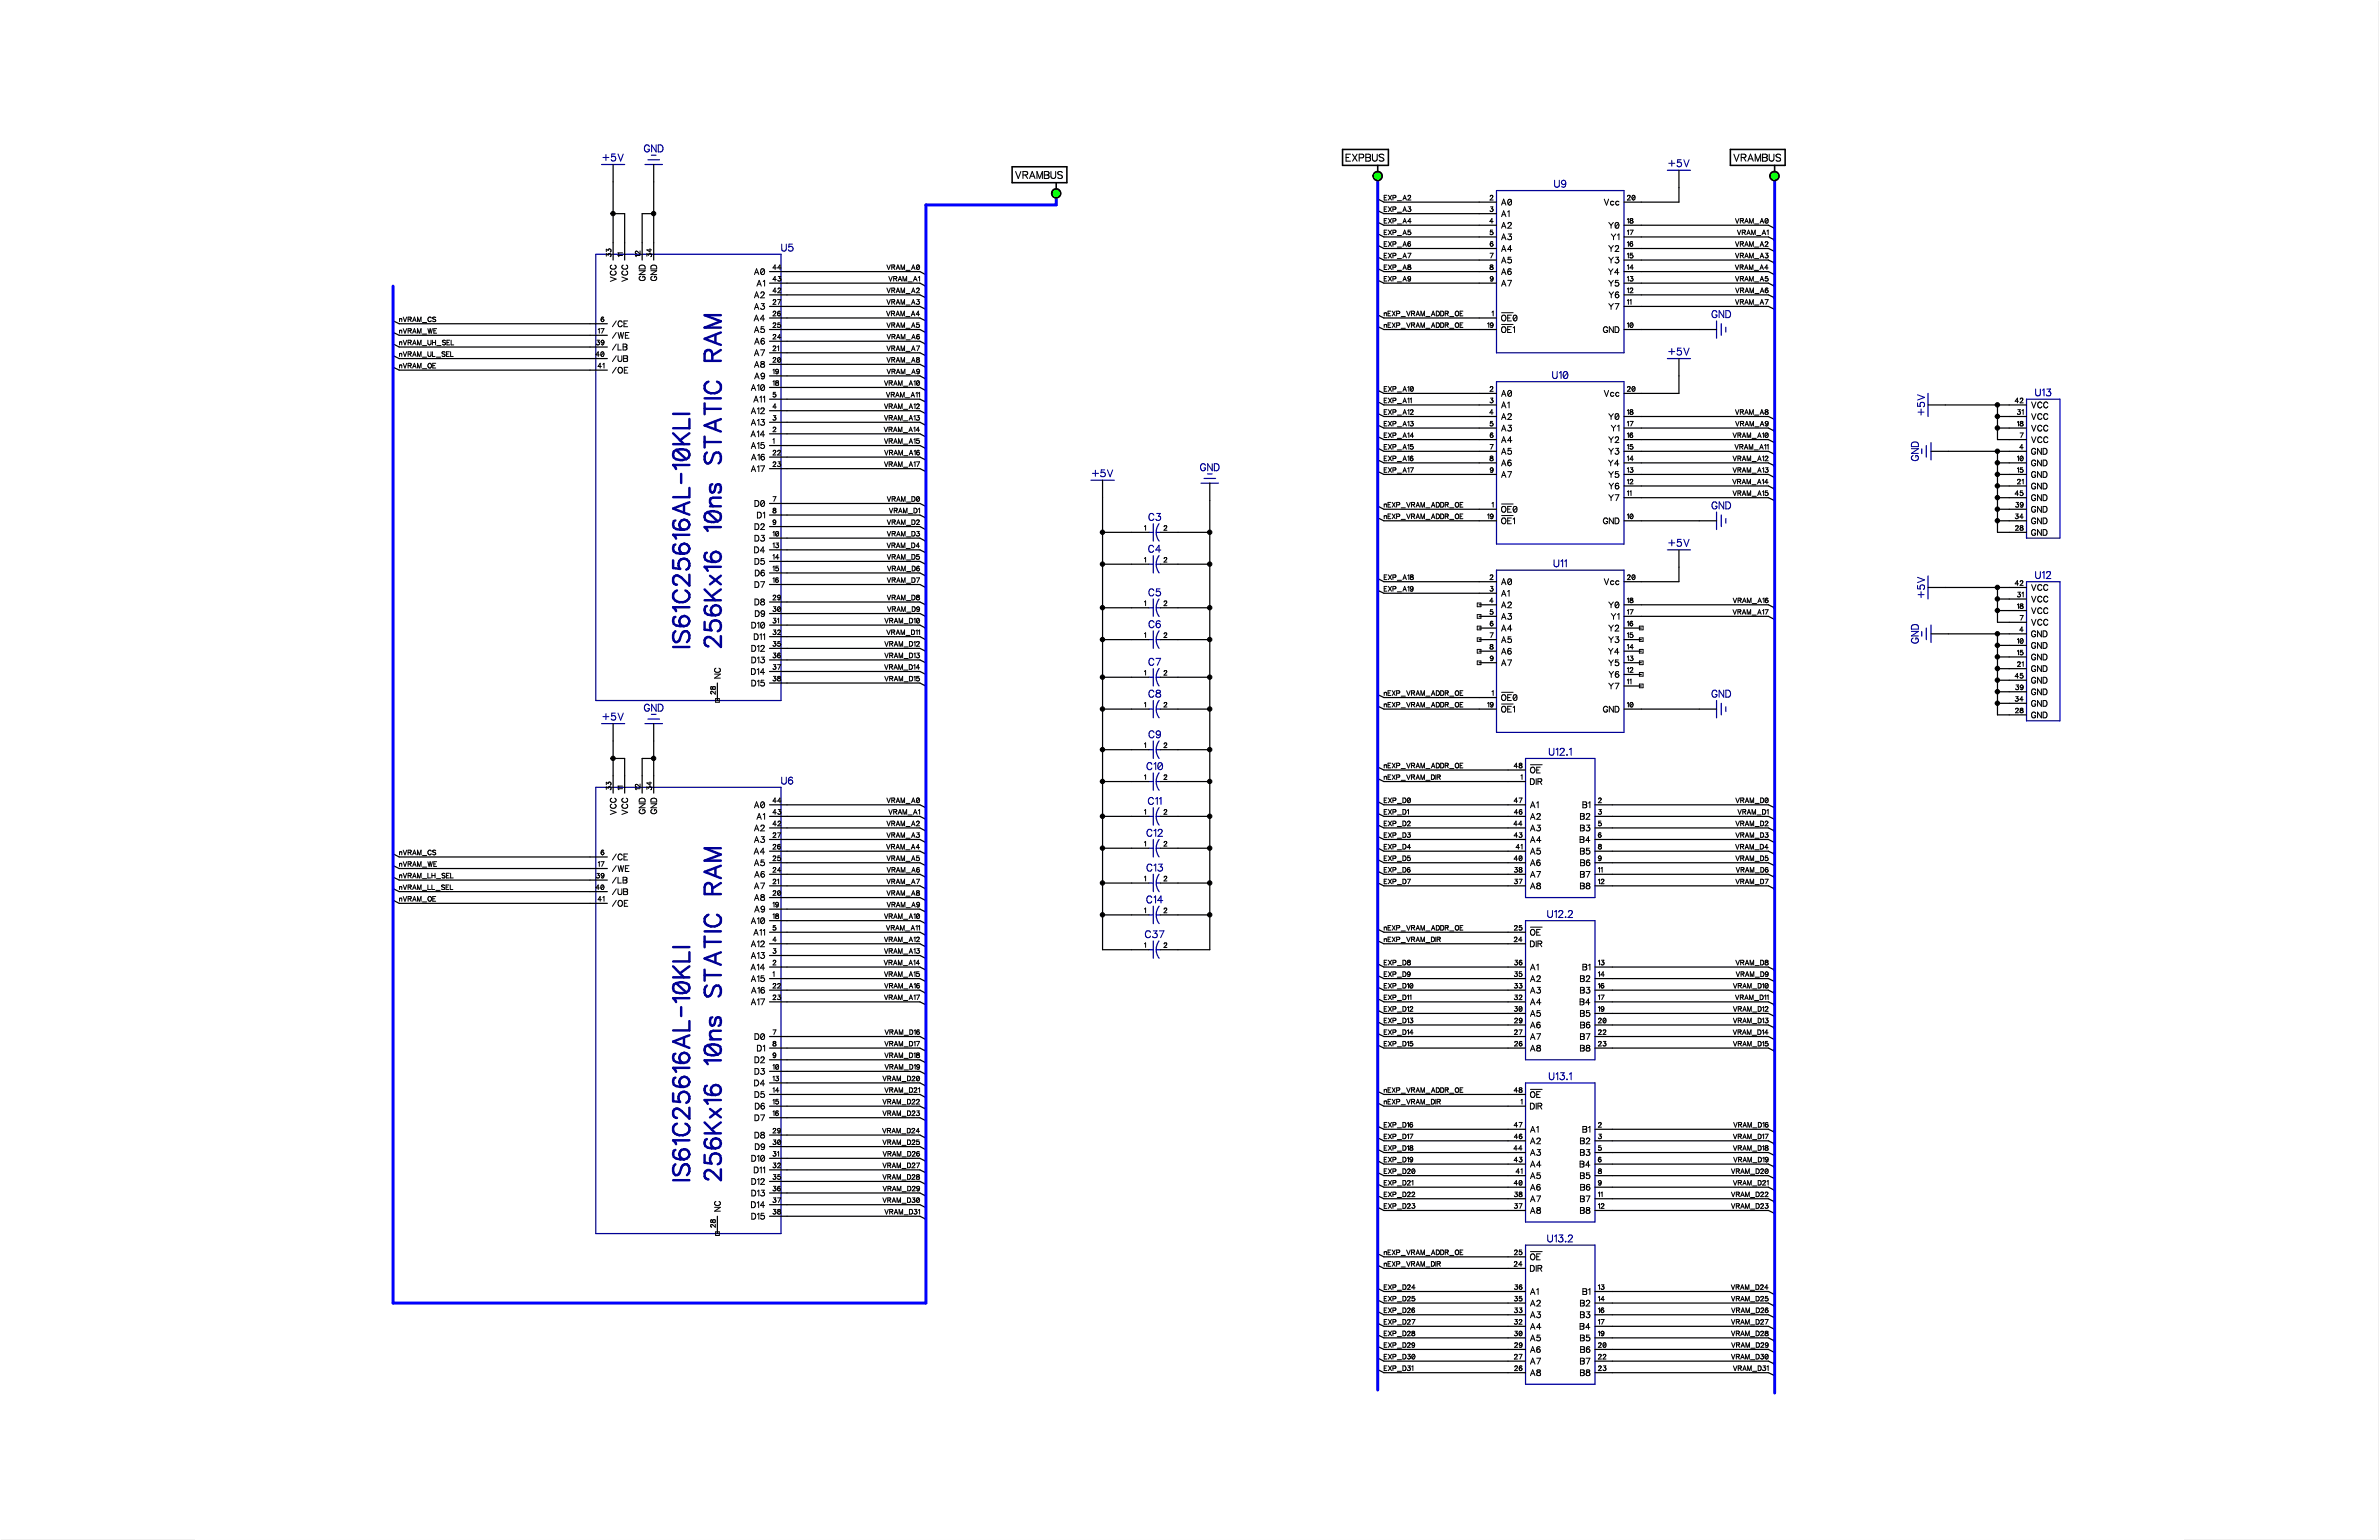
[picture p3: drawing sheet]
<svg xmlns="http://www.w3.org/2000/svg" width="432mm" height="279mm" viewBox="0 0 432 279" stroke-linecap="round" stroke-linejoin="round" font-family="sans-serif">
<defs><g id="words">
<g font-size="5.8">
<text x="131.7" y="93.7" transform="rotate(-90 131.7 93.7)">10ns STATIC RAM</text>
<text x="126" y="117.6" transform="rotate(-90 126 117.6)">IS61C25616AL-10KLI</text>
<text x="131.7" y="117.6" transform="rotate(-90 131.7 117.6)">256Kx16</text>
<text x="131.7" y="190.4" transform="rotate(-90 131.7 190.4)">10ns STATIC RAM</text>
<text x="126" y="214.3" transform="rotate(-90 126 214.3)">IS61C25616AL-10KLI</text>
<text x="131.7" y="214.3" transform="rotate(-90 131.7 214.3)">256Kx16</text>
</g>
<g font-size="2.9">
<text x="243.1" y="29.6">EXPBUS</text>
<text x="313.2" y="29.6">VRAMBUS</text>
<text x="182.8" y="32.8">VRAMBUS</text>
</g>
<g font-size="2.5">
<text x="109.4" y="29.6">+5V</text>
<text x="116.9" y="28">GND</text>
<text x="282.1" y="34.4">U9</text>
<text x="302.8" y="30.6">+5V</text>
<text x="141.8" y="45.9">U5</text>
<text x="310.6" y="58">GND</text>
<text x="302.8" y="64.8">+5V</text>
<text x="281.7" y="69.1">U10</text>
<text x="349.7" y="75.4" transform="rotate(-90 349.7 75.4)">+5V</text>
<text x="369.4" y="72.2">U13</text>
<text x="348.6" y="83.7" transform="rotate(-90 348.6 83.7)">GND</text>
<text x="198.2" y="86.9">+5V</text>
<text x="217.8" y="85.8">GND</text>
<text x="208.4" y="94.8">C3</text>
<text x="310.6" y="92.7">GND</text>
<text x="208.4" y="100.6">C4</text>
<text x="302.8" y="99.5">+5V</text>
<text x="282" y="103.2">U11</text>
<text x="369.4" y="105.3">U12</text>
<text x="208.4" y="108.5">C5</text>
<text x="349.7" y="108.5" transform="rotate(-90 349.7 108.5)">+5V</text>
<text x="208.5" y="114.3">C6</text>
<text x="348.6" y="116.8" transform="rotate(-90 348.6 116.8)">GND</text>
<text x="208.4" y="121.1">C7</text>
<text x="109.4" y="131">+5V</text>
<text x="116.9" y="129.4">GND</text>
<text x="208.4" y="126.9">C8</text>
<text x="310.6" y="126.9">GND</text>
<text x="208.5" y="134.2">C9</text>
<text x="281.1" y="137.4">U12.1</text>
<text x="141.8" y="142.7">U6</text>
<text x="208.1" y="140">C10</text>
<text x="208.3" y="146.3">C11</text>
<text x="208.1" y="152.1">C12</text>
<text x="208.1" y="158.4">C13</text>
<text x="208" y="164.2">C14</text>
<text x="280.8" y="166.8">U12.2</text>
<text x="207.8" y="170.5">C37</text>
<text x="281.1" y="196.3">U13.1</text>
<text x="280.8" y="225.7">U13.2</text>
</g>
<g font-size="2.1">
<text x="272.5" y="37.5">A0</text>
<text x="272.5" y="39.6">A1</text>
<text x="272.5" y="41.7">A2</text>
<text x="291.1" y="37.5">Vcc</text>
<text x="291.9" y="41.7">Y0</text>
<text x="272.5" y="43.8">A3</text>
<text x="272.5" y="45.9">A4</text>
<text x="291.9" y="45.9">Y2</text>
<text x="292.4" y="43.8">Y1</text>
<text x="112.1" y="51.1" transform="rotate(-90 112.1 51.1)">VCC</text>
<text x="114.3" y="51.1" transform="rotate(-90 114.3 51.1)">VCC</text>
<text x="117.4" y="51" transform="rotate(-90 117.4 51)">GND</text>
<text x="119.5" y="51" transform="rotate(-90 119.5 51)">GND</text>
<text x="136.9" y="50.1">A0</text>
<text x="137.3" y="52.2">A1</text>
<text x="272.5" y="48">A5</text>
<text x="272.5" y="50.1">A6</text>
<text x="272.5" y="52.2">A7</text>
<text x="291.9" y="50.1">Y4</text>
<text x="291.9" y="52.2">Y5</text>
<text x="291.9" y="48">Y3</text>
<text x="111.1" y="59.6">/CE</text>
<text x="136.8" y="58.6">A4</text>
<text x="136.9" y="54.3">A2</text>
<text x="136.9" y="56.4">A3</text>
<text x="272.5" y="58.6">~OE~0</text>
<text x="291.9" y="56.4">Y7</text>
<text x="292" y="54.3">Y6</text>
<text x="111.1" y="63.8">/LB</text>
<text x="111.1" y="65.9">/UB</text>
<text x="111.1" y="61.7">/WE</text>
<text x="136.9" y="60.7">A5</text>
<text x="136.9" y="64.9">A7</text>
<text x="136.9" y="62.8">A6</text>
<text x="272.5" y="60.7">~OE~1</text>
<text x="291" y="60.7">GND</text>
<text x="111.1" y="68">/OE</text>
<text x="136.3" y="71.2">A10</text>
<text x="136.9" y="67">A8</text>
<text x="136.9" y="69.1">A9</text>
<text x="136.3" y="75.4">A12</text>
<text x="136.3" y="77.5">A13</text>
<text x="136.7" y="73.3">A11</text>
<text x="272.5" y="72.2">A0</text>
<text x="272.5" y="74.3">A1</text>
<text x="272.5" y="76.4">A2</text>
<text x="291.1" y="72.2">Vcc</text>
<text x="291.9" y="76.4">Y0</text>
<text x="368.7" y="74.3">VCC</text>
<text x="368.7" y="76.4">VCC</text>
<text x="136.2" y="79.6">A14</text>
<text x="136.3" y="81.7">A15</text>
<text x="136.3" y="83.8">A16</text>
<text x="272.5" y="78.5">A3</text>
<text x="272.5" y="80.6">A4</text>
<text x="272.5" y="82.7">A5</text>
<text x="291.9" y="82.7">Y3</text>
<text x="291.9" y="80.6">Y2</text>
<text x="292.4" y="78.5">Y1</text>
<text x="368.7" y="78.5">VCC</text>
<text x="368.7" y="80.6">VCC</text>
<text x="368.7" y="82.7">GND</text>
<text x="136.3" y="85.9">A17</text>
<text x="272.5" y="84.8">A6</text>
<text x="272.5" y="86.9">A7</text>
<text x="291.9" y="84.8">Y4</text>
<text x="291.9" y="86.9">Y5</text>
<text x="292" y="89">Y6</text>
<text x="368.7" y="84.8">GND</text>
<text x="368.7" y="86.9">GND</text>
<text x="368.7" y="89">GND</text>
<text x="137" y="92.2">D0</text>
<text x="137.4" y="94.3">D1</text>
<text x="272.5" y="93.2">~OE~0</text>
<text x="272.5" y="95.4">~OE~1</text>
<text x="291" y="95.4">GND</text>
<text x="291.9" y="91.1">Y7</text>
<text x="368.7" y="91.1">GND</text>
<text x="368.7" y="93.2">GND</text>
<text x="368.7" y="95.4">GND</text>
<text x="136.9" y="100.6">D4</text>
<text x="137" y="96.4">D2</text>
<text x="137" y="98.5">D3</text>
<text x="368.7" y="97.5">GND</text>
<text x="137" y="102.7">D5</text>
<text x="137" y="106.9">D7</text>
<text x="137" y="104.8">D6</text>
<text x="272.5" y="106.4">A0</text>
<text x="291.1" y="106.4">Vcc</text>
<text x="368.7" y="107.4">VCC</text>
<text x="137" y="110.1">D8</text>
<text x="137" y="112.2">D9</text>
<text x="272.5" y="108.5">A1</text>
<text x="272.5" y="110.6">A2</text>
<text x="272.5" y="112.7">A3</text>
<text x="291.9" y="110.6">Y0</text>
<text x="292.4" y="112.7">Y1</text>
<text x="368.7" y="109.5">VCC</text>
<text x="368.7" y="111.6">VCC</text>
<text x="368.7" y="113.7">VCC</text>
<text x="136.4" y="114.3">D10</text>
<text x="136.4" y="118.5">D12</text>
<text x="136.8" y="116.4">D11</text>
<text x="272.5" y="114.8">A4</text>
<text x="272.5" y="116.9">A5</text>
<text x="272.5" y="119">A6</text>
<text x="291.9" y="119">Y4</text>
<text x="291.9" y="116.9">Y3</text>
<text x="291.9" y="114.8">Y2</text>
<text x="368.7" y="115.9">GND</text>
<text x="368.7" y="118">GND</text>
<text x="131.1" y="123.1" transform="rotate(-90 131.1 123.1)">NC</text>
<text x="136.3" y="122.7">D14</text>
<text x="136.4" y="120.6">D13</text>
<text x="136.4" y="124.8">D15</text>
<text x="272.5" y="121.1">A7</text>
<text x="291.9" y="125.3">Y7</text>
<text x="291.9" y="121.1">Y5</text>
<text x="292" y="123.2">Y6</text>
<text x="368.7" y="120.1">GND</text>
<text x="368.7" y="122.2">GND</text>
<text x="368.7" y="124.3">GND</text>
<text x="272.5" y="127.4">~OE~0</text>
<text x="272.5" y="129.5">~OE~1</text>
<text x="291" y="129.5">GND</text>
<text x="368.7" y="126.4">GND</text>
<text x="368.7" y="128.5">GND</text>
<text x="368.7" y="130.6">GND</text>
<text x="277.7" y="140.6">~OE</text>
<text x="277.7" y="142.7">DIR</text>
<text x="112.1" y="147.9" transform="rotate(-90 112.1 147.9)">VCC</text>
<text x="114.3" y="147.9" transform="rotate(-90 114.3 147.9)">VCC</text>
<text x="117.4" y="147.7" transform="rotate(-90 117.4 147.7)">GND</text>
<text x="119.5" y="147.7" transform="rotate(-90 119.5 147.7)">GND</text>
<text x="136.9" y="146.9">A0</text>
<text x="137.3" y="149">A1</text>
<text x="277.7" y="146.9">A1</text>
<text x="277.7" y="149">A2</text>
<text x="286.8" y="149">B2</text>
<text x="287.2" y="146.9">B1</text>
<text x="136.8" y="155.3">A4</text>
<text x="136.9" y="151.1">A2</text>
<text x="136.9" y="153.2">A3</text>
<text x="277.7" y="151.1">A3</text>
<text x="277.7" y="153.2">A4</text>
<text x="277.7" y="155.3">A5</text>
<text x="286.7" y="153.2">B4</text>
<text x="286.8" y="151.1">B3</text>
<text x="286.8" y="155.3">B5</text>
<text x="111.1" y="156.3">/CE</text>
<text x="111.1" y="160.5">/LB</text>
<text x="111.1" y="158.4">/WE</text>
<text x="136.9" y="157.4">A5</text>
<text x="136.9" y="161.6">A7</text>
<text x="136.9" y="159.5">A6</text>
<text x="277.7" y="157.4">A6</text>
<text x="277.7" y="159.5">A7</text>
<text x="277.7" y="161.6">A8</text>
<text x="286.8" y="159.5">B7</text>
<text x="286.8" y="161.6">B8</text>
<text x="286.8" y="157.4">B6</text>
<text x="111.1" y="164.7">/OE</text>
<text x="111.1" y="162.6">/UB</text>
<text x="136.3" y="167.9">A10</text>
<text x="136.9" y="163.7">A8</text>
<text x="136.9" y="165.8">A9</text>
<text x="136.3" y="172.1">A12</text>
<text x="136.7" y="170">A11</text>
<text x="277.7" y="170">~OE</text>
<text x="277.7" y="172.1">DIR</text>
<text x="136.2" y="176.3">A14</text>
<text x="136.3" y="174.2">A13</text>
<text x="136.3" y="178.4">A15</text>
<text x="277.7" y="176.3">A1</text>
<text x="277.7" y="178.4">A2</text>
<text x="286.8" y="178.4">B2</text>
<text x="287.2" y="176.3">B1</text>
<text x="136.3" y="182.6">A17</text>
<text x="136.3" y="180.5">A16</text>
<text x="277.7" y="180.5">A3</text>
<text x="277.7" y="182.6">A4</text>
<text x="277.7" y="184.7">A5</text>
<text x="286.7" y="182.6">B4</text>
<text x="286.8" y="180.5">B3</text>
<text x="286.8" y="184.7">B5</text>
<text x="137" y="188.9">D0</text>
<text x="137.4" y="191">D1</text>
<text x="277.7" y="186.8">A6</text>
<text x="277.7" y="188.9">A7</text>
<text x="277.7" y="191">A8</text>
<text x="286.8" y="188.9">B7</text>
<text x="286.8" y="191">B8</text>
<text x="286.8" y="186.8">B6</text>
<text x="136.9" y="197.3">D4</text>
<text x="137" y="193.1">D2</text>
<text x="137" y="195.2">D3</text>
<text x="137" y="199.4">D5</text>
<text x="137" y="203.6">D7</text>
<text x="137" y="201.5">D6</text>
<text x="277.7" y="199.4">~OE</text>
<text x="277.7" y="201.5">DIR</text>
<text x="137" y="206.8">D8</text>
<text x="137" y="208.9">D9</text>
<text x="277.7" y="205.7">A1</text>
<text x="277.7" y="207.8">A2</text>
<text x="277.7" y="209.9">A3</text>
<text x="286.8" y="207.8">B2</text>
<text x="286.8" y="209.9">B3</text>
<text x="287.2" y="205.7">B1</text>
<text x="136.4" y="211">D10</text>
<text x="136.4" y="215.2">D12</text>
<text x="136.8" y="213.1">D11</text>
<text x="277.7" y="212.1">A4</text>
<text x="277.7" y="214.2">A5</text>
<text x="286.7" y="212.1">B4</text>
<text x="286.8" y="214.2">B5</text>
<text x="131.1" y="219.8" transform="rotate(-90 131.1 219.8)">NC</text>
<text x="136.3" y="219.4">D14</text>
<text x="136.4" y="217.3">D13</text>
<text x="136.4" y="221.5">D15</text>
<text x="277.7" y="216.3">A6</text>
<text x="277.7" y="218.4">A7</text>
<text x="277.7" y="220.5">A8</text>
<text x="286.8" y="218.4">B7</text>
<text x="286.8" y="220.5">B8</text>
<text x="286.8" y="216.3">B6</text>
<text x="277.7" y="228.9">~OE</text>
<text x="277.7" y="231">DIR</text>
<text x="277.7" y="235.2">A1</text>
<text x="277.7" y="237.3">A2</text>
<text x="277.7" y="239.4">A3</text>
<text x="286.8" y="237.3">B2</text>
<text x="286.8" y="239.4">B3</text>
<text x="287.2" y="235.2">B1</text>
<text x="277.7" y="241.5">A4</text>
<text x="277.7" y="243.6">A5</text>
<text x="277.7" y="245.7">A6</text>
<text x="286.7" y="241.5">B4</text>
<text x="286.8" y="243.6">B5</text>
<text x="286.8" y="245.7">B6</text>
<text x="277.7" y="247.8">A7</text>
<text x="277.7" y="249.9">A8</text>
<text x="286.8" y="247.8">B7</text>
<text x="286.8" y="249.9">B8</text>
</g>
<g font-size="1.7">
<text x="270.3" y="40.7">4</text>
<text x="270.4" y="36.5">2</text>
<text x="270.4" y="38.6">3</text>
<text x="295.3" y="40.7">18</text>
<text x="295.3" y="36.5">20</text>
<text x="111.2" y="46.6" transform="rotate(-90 111.2 46.6)">33</text>
<text x="113.3" y="46.6" transform="rotate(-90 113.3 46.6)">11</text>
<text x="116.4" y="46.6" transform="rotate(-90 116.4 46.6)">12</text>
<text x="118.5" y="46.6" transform="rotate(-90 118.5 46.6)">34</text>
<text x="270.4" y="42.9">5</text>
<text x="270.4" y="47.1">7</text>
<text x="270.4" y="45">6</text>
<text x="295.3" y="47.1">15</text>
<text x="295.3" y="45">16</text>
<text x="295.3" y="42.9">17</text>
<text x="140.2" y="49.2">44</text>
<text x="140.2" y="51.3">43</text>
<text x="140.2" y="53.4">42</text>
<text x="270.4" y="49.2">8</text>
<text x="270.4" y="51.3">9</text>
<text x="295.3" y="53.4">12</text>
<text x="295.3" y="51.3">13</text>
<text x="295.3" y="49.2">14</text>
<text x="109" y="58.6">6</text>
<text x="140.2" y="55.5">27</text>
<text x="140.2" y="57.6">26</text>
<text x="140.2" y="59.7">25</text>
<text x="269.9" y="59.7">19</text>
<text x="270.7" y="57.6">1</text>
<text x="295.3" y="59.7">10</text>
<text x="295.3" y="55.5">11</text>
<text x="108.1" y="64.9">40</text>
<text x="108.2" y="62.8">39</text>
<text x="108.5" y="60.7">17</text>
<text x="140.2" y="61.8">24</text>
<text x="140.2" y="63.9">21</text>
<text x="140.2" y="66">20</text>
<text x="108.5" y="67">41</text>
<text x="140.2" y="68.1">19</text>
<text x="140.2" y="70.2">18</text>
<text x="270.4" y="71.2">2</text>
<text x="295.3" y="71.2">20</text>
<text x="140.2" y="72.3">5</text>
<text x="140.2" y="74.4">4</text>
<text x="140.2" y="76.5">3</text>
<text x="270.3" y="75.4">4</text>
<text x="270.4" y="73.3">3</text>
<text x="270.4" y="77.5">5</text>
<text x="295.3" y="77.5">17</text>
<text x="295.3" y="75.4">18</text>
<text x="365.7" y="73.3">42</text>
<text x="366.1" y="75.4">31</text>
<text x="366.1" y="77.5">18</text>
<text x="140.2" y="78.6">2</text>
<text x="140.2" y="80.7">1</text>
<text x="140.2" y="82.8">22</text>
<text x="270.4" y="81.8">7</text>
<text x="270.4" y="83.9">8</text>
<text x="270.4" y="79.6">6</text>
<text x="295.3" y="83.9">14</text>
<text x="295.3" y="81.8">15</text>
<text x="295.3" y="79.6">16</text>
<text x="366.1" y="83.9">10</text>
<text x="366.5" y="81.8">4</text>
<text x="366.6" y="79.6">7</text>
<text x="140.2" y="84.9">23</text>
<text x="270.4" y="86">9</text>
<text x="295.3" y="88.1">12</text>
<text x="295.3" y="86">13</text>
<text x="366.1" y="86">15</text>
<text x="366.1" y="88.1">21</text>
<text x="140.2" y="91.2">7</text>
<text x="140.2" y="93.3">8</text>
<text x="140.2" y="95.4">9</text>
<text x="269.9" y="94.4">19</text>
<text x="270.7" y="92.3">1</text>
<text x="295.3" y="94.4">10</text>
<text x="295.3" y="90.2">11</text>
<text x="365.7" y="90.2">45</text>
<text x="365.7" y="94.4">34</text>
<text x="365.8" y="92.3">39</text>
<text x="140.2" y="97.5">10</text>
<text x="140.2" y="99.6">13</text>
<text x="140.2" y="101.7">14</text>
<text x="207.7" y="96.5">1</text>
<text x="211.2" y="96.5">2</text>
<text x="365.7" y="96.5">28</text>
<text x="140.2" y="103.8">15</text>
<text x="140.2" y="105.9">16</text>
<text x="207.7" y="102.3">1</text>
<text x="211.2" y="102.3">2</text>
<text x="270.4" y="105.4">2</text>
<text x="270.4" y="107.5">3</text>
<text x="295.3" y="105.4">20</text>
<text x="365.7" y="106.5">42</text>
<text x="140.2" y="109.1">29</text>
<text x="140.2" y="111.2">30</text>
<text x="140.2" y="113.3">31</text>
<text x="207.7" y="110.1">1</text>
<text x="211.2" y="110.1">2</text>
<text x="270.3" y="109.6">4</text>
<text x="270.4" y="111.7">5</text>
<text x="270.4" y="113.8">6</text>
<text x="295.3" y="113.8">16</text>
<text x="295.3" y="111.7">17</text>
<text x="295.3" y="109.6">18</text>
<text x="366.1" y="108.6">31</text>
<text x="366.1" y="110.7">18</text>
<text x="366.6" y="112.8">7</text>
<text x="140.2" y="115.4">32</text>
<text x="140.2" y="117.5">35</text>
<text x="140.2" y="119.6">36</text>
<text x="207.7" y="115.9">1</text>
<text x="211.2" y="115.9">2</text>
<text x="270.4" y="115.9">7</text>
<text x="270.4" y="118">8</text>
<text x="295.3" y="118">14</text>
<text x="295.3" y="115.9">15</text>
<text x="366.1" y="117">10</text>
<text x="366.1" y="119.1">15</text>
<text x="366.5" y="114.9">4</text>
<text x="140.2" y="121.7">37</text>
<text x="140.2" y="123.8">38</text>
<text x="207.7" y="122.8">1</text>
<text x="211.2" y="122.8">2</text>
<text x="270.4" y="120.1">9</text>
<text x="295.3" y="124.3">11</text>
<text x="295.3" y="122.2">12</text>
<text x="295.3" y="120.1">13</text>
<text x="365.7" y="123.3">45</text>
<text x="365.8" y="125.4">39</text>
<text x="366.1" y="121.2">21</text>
<text x="130.1" y="126" transform="rotate(-90 130.1 126)">28</text>
<text x="207.7" y="128.5">1</text>
<text x="211.2" y="128.5">2</text>
<text x="269.9" y="128.5">19</text>
<text x="270.7" y="126.4">1</text>
<text x="295.3" y="128.5">10</text>
<text x="365.7" y="127.5">34</text>
<text x="365.7" y="129.6">28</text>
<text x="207.7" y="135.9">1</text>
<text x="211.2" y="135.9">2</text>
<text x="111.2" y="143.4" transform="rotate(-90 111.2 143.4)">33</text>
<text x="113.3" y="143.4" transform="rotate(-90 113.3 143.4)">11</text>
<text x="116.4" y="143.4" transform="rotate(-90 116.4 143.4)">12</text>
<text x="118.5" y="143.4" transform="rotate(-90 118.5 143.4)">34</text>
<text x="207.7" y="141.7">1</text>
<text x="211.2" y="141.7">2</text>
<text x="274.8" y="139.6">48</text>
<text x="276" y="141.7">1</text>
<text x="140.2" y="145.9">44</text>
<text x="140.2" y="148">43</text>
<text x="207.7" y="148">1</text>
<text x="211.2" y="148">2</text>
<text x="274.8" y="145.9">47</text>
<text x="274.8" y="148">46</text>
<text x="290" y="145.9">2</text>
<text x="290" y="148">3</text>
<text x="109" y="155.3">6</text>
<text x="140.2" y="150.1">42</text>
<text x="140.2" y="152.2">27</text>
<text x="140.2" y="154.3">26</text>
<text x="207.7" y="153.8">1</text>
<text x="211.2" y="153.8">2</text>
<text x="274.7" y="150.1">44</text>
<text x="274.8" y="152.2">43</text>
<text x="275.1" y="154.3">41</text>
<text x="290" y="150.1">5</text>
<text x="290" y="152.2">6</text>
<text x="290" y="154.3">8</text>
<text x="108.1" y="161.7">40</text>
<text x="108.2" y="159.6">39</text>
<text x="108.5" y="157.5">17</text>
<text x="140.2" y="156.4">25</text>
<text x="140.2" y="158.5">24</text>
<text x="140.2" y="160.6">21</text>
<text x="207.7" y="160.1">1</text>
<text x="211.2" y="160.1">2</text>
<text x="274.8" y="156.4">40</text>
<text x="274.8" y="160.6">37</text>
<text x="274.8" y="158.5">38</text>
<text x="290" y="156.4">9</text>
<text x="290" y="158.5">11</text>
<text x="290" y="160.6">12</text>
<text x="108.5" y="163.8">41</text>
<text x="140.2" y="162.7">20</text>
<text x="140.2" y="164.8">19</text>
<text x="140.2" y="166.9">18</text>
<text x="207.7" y="165.9">1</text>
<text x="211.2" y="165.9">2</text>
<text x="140.2" y="169">5</text>
<text x="140.2" y="171.1">4</text>
<text x="140.2" y="173.2">3</text>
<text x="207.7" y="172.2">1</text>
<text x="211.2" y="172.2">2</text>
<text x="274.8" y="171.1">24</text>
<text x="274.8" y="169">25</text>
<text x="140.2" y="175.3">2</text>
<text x="140.2" y="177.4">1</text>
<text x="140.2" y="179.5">22</text>
<text x="274.8" y="177.4">35</text>
<text x="274.8" y="179.5">33</text>
<text x="274.8" y="175.3">36</text>
<text x="290" y="175.3">13</text>
<text x="290" y="177.4">14</text>
<text x="290" y="179.5">16</text>
<text x="140.2" y="181.6">23</text>
<text x="274.8" y="181.6">32</text>
<text x="274.8" y="183.7">30</text>
<text x="274.8" y="185.8">29</text>
<text x="290" y="181.6">17</text>
<text x="290" y="183.7">19</text>
<text x="290" y="185.8">20</text>
<text x="140.2" y="187.9">7</text>
<text x="140.2" y="190">8</text>
<text x="274.8" y="187.9">27</text>
<text x="274.8" y="190">26</text>
<text x="290" y="187.9">22</text>
<text x="290" y="190">23</text>
<text x="140.2" y="192.1">9</text>
<text x="140.2" y="194.2">10</text>
<text x="140.2" y="196.4">13</text>
<text x="140.2" y="198.5">14</text>
<text x="140.2" y="200.6">15</text>
<text x="140.2" y="202.7">16</text>
<text x="274.8" y="198.5">48</text>
<text x="276" y="200.6">1</text>
<text x="140.2" y="205.8">29</text>
<text x="140.2" y="207.9">30</text>
<text x="274.7" y="209">44</text>
<text x="274.8" y="204.8">47</text>
<text x="274.8" y="206.9">46</text>
<text x="290" y="204.8">2</text>
<text x="290" y="206.9">3</text>
<text x="290" y="209">5</text>
<text x="140.2" y="210">31</text>
<text x="140.2" y="212.1">32</text>
<text x="140.2" y="214.2">35</text>
<text x="274.8" y="211.1">43</text>
<text x="274.8" y="215.3">40</text>
<text x="275.1" y="213.2">41</text>
<text x="290" y="211.1">6</text>
<text x="290" y="213.2">8</text>
<text x="290" y="215.3">9</text>
<text x="140.2" y="216.3">36</text>
<text x="140.2" y="218.4">37</text>
<text x="140.2" y="220.5">38</text>
<text x="274.8" y="219.5">37</text>
<text x="274.8" y="217.4">38</text>
<text x="290" y="217.4">11</text>
<text x="290" y="219.5">12</text>
<text x="130.1" y="222.7" transform="rotate(-90 130.1 222.7)">28</text>
<text x="274.8" y="227.9">25</text>
<text x="274.8" y="230">24</text>
<text x="274.8" y="236.3">35</text>
<text x="274.8" y="238.4">33</text>
<text x="274.8" y="234.2">36</text>
<text x="290" y="234.2">13</text>
<text x="290" y="236.3">14</text>
<text x="290" y="238.4">16</text>
<text x="274.8" y="240.5">32</text>
<text x="274.8" y="242.6">30</text>
<text x="274.8" y="244.7">29</text>
<text x="290" y="240.5">17</text>
<text x="290" y="242.6">19</text>
<text x="290" y="244.7">20</text>
<text x="274.8" y="246.8">27</text>
<text x="274.8" y="248.9">26</text>
<text x="290" y="246.8">22</text>
<text x="290" y="248.9">23</text>
</g>
</g></defs>
<g fill="#000" stroke="#000" stroke-width=".18">
<path d="M0 0h431.8v279.4h-431.8z"/>
<circle cx="111.3" cy="38.8" r=".4"/>
<circle cx="118.6" cy="38.8" r=".4"/>
<circle cx="362.5" cy="73.5" r=".4"/>
<circle cx="362.5" cy="75.5" r=".4"/>
<circle cx="362.5" cy="77.6" r=".4"/>
<circle cx="200.1" cy="96.6" r=".4"/>
<circle cx="219.6" cy="96.6" r=".4"/>
<circle cx="362.5" cy="92.4" r=".4"/>
<circle cx="362.5" cy="84" r=".4"/>
<circle cx="362.5" cy="86.1" r=".4"/>
<circle cx="362.5" cy="81.9" r=".4"/>
<circle cx="362.5" cy="94.5" r=".4"/>
<circle cx="362.5" cy="88.2" r=".4"/>
<circle cx="362.5" cy="90.3" r=".4"/>
<circle cx="200.1" cy="102.3" r=".4"/>
<circle cx="200.1" cy="116" r=".4"/>
<circle cx="200.1" cy="110.3" r=".4"/>
<circle cx="219.6" cy="110.3" r=".4"/>
<circle cx="219.6" cy="116" r=".4"/>
<circle cx="219.6" cy="102.3" r=".4"/>
<circle cx="362.5" cy="119.2" r=".4"/>
<circle cx="362.5" cy="110.8" r=".4"/>
<circle cx="362.5" cy="106.6" r=".4"/>
<circle cx="362.5" cy="108.7" r=".4"/>
<circle cx="362.5" cy="117.1" r=".4"/>
<circle cx="362.5" cy="115" r=".4"/>
<circle cx="111.3" cy="137.6" r=".4"/>
<circle cx="118.6" cy="137.6" r=".4"/>
<circle cx="200.1" cy="122.9" r=".4"/>
<circle cx="200.1" cy="136" r=".4"/>
<circle cx="200.1" cy="128.6" r=".4"/>
<circle cx="219.6" cy="128.6" r=".4"/>
<circle cx="219.6" cy="122.9" r=".4"/>
<circle cx="219.6" cy="136" r=".4"/>
<circle cx="362.5" cy="123.4" r=".4"/>
<circle cx="362.5" cy="125.5" r=".4"/>
<circle cx="362.5" cy="127.6" r=".4"/>
<circle cx="362.5" cy="121.3" r=".41"/>
<circle cx="200.1" cy="148.1" r=".4"/>
<circle cx="200.1" cy="153.9" r=".4"/>
<circle cx="200.1" cy="141.8" r=".4"/>
<circle cx="219.6" cy="148.1" r=".4"/>
<circle cx="219.6" cy="153.9" r=".4"/>
<circle cx="219.6" cy="141.8" r=".4"/>
<circle cx="200.1" cy="160.2" r=".4"/>
<circle cx="200.1" cy="166" r=".4"/>
<circle cx="219.6" cy="160.2" r=".4"/>
<circle cx="219.6" cy="166" r=".4"/>
</g>
<g fill="#fff" stroke="#fff" stroke-width=".18">
<path d="M0 0h431.8v279.4h-431.8z"/>
<path d="M35.5 0h360.8v279.4h-360.8z"/>
</g>
<g fill="none" stroke="#000" stroke-width=".18">
<path d="M251.2 35.8h.4M251.2 37.9h.4M251.7 35.4h-.5v.9h.5M251.7 37.5h-.5v.9h.5M251.7 39.7h-.5v.8h.5M252 35.4l.6 .9M252 37.5l.6 .9M252 39.7l.6 .8M252.6 35.4l-.6 .9M252.6 37.5l-.6 .9M252.6 39.7l-.6 .8M252.8 35.9l.5-.1v-.3l-.5-.1v.9"/>
<path d="M252.8 38l.5-.1v-.3l-.5-.1v.9M253.6 36.4h.8M253.6 38.5h.8M254.6 36.3l.4-.9 .3 .9M254.6 38.4l.4-.9 .3 .9M254.8 36h.3M254.8 38.1h.3M255.6 35.6l.3-.2 .1 .3-.5 .6h.6M255.6 37.5h.4l-.2 .4h.1a.28 .28 0 0 1 .1 .4 .28 .28 0 0 1-.5-.1M270.5 35.6l.3-.2 .2 .3-.6 .6h.6M270.5 37.5h.5l-.3 .4h.2a.28 .28 0 0 1 0 .4 .28 .28 0 0 1-.5-.1M272.5 37.2l.4-1.1 .4 1.1"/>
<path d="M272.5 39.3l.4-1 .4 1M272.7 36.9h.5M272.7 39h.5M273.7 38.4l.2-.1v1M274.3 36.4l-.1-.2h-.2a.54 .54 0 0 0-.3 .8M274.3 36.4v.6a.31 .31 0 0 1-.3 .2 .31 .31 0 0 1-.3-.2M274.3 36.4l-.6 .6M291.2 36.1l.4 1.1 .4-1.1M292.9 36.6a.34 .34 0 0 0-.5 0 .34 .34 0 0 0 0 .5 .34 .34 0 0 0 .5 0M293.8 36.6a.34 .34 0 0 0-.5 0 .34 .34 0 0 0 0 .5 .34 .34 0 0 0 .5 0M295.4 39.8l.2-.1v.8M295.4 35.6l.3-.2 .2 .3-.5 .6h.5"/>
<path d="M295.9 39.7v.2a.36 .36 0 0 1 .4 .1 .36 .36 0 0 1 0 .4h-.4v-.3l.5-.3-.1-.1zM296.7 35.6l-.1-.1h-.3l-.1 .3 .1 .3M296.7 35.6v.5l-.2 .2-.2-.2M296.7 35.6l-.4 .5M315 39.7l.3 .8 .3-.8M320.9 39.8l-.1-.1h-.3l-.1 .6M320.9 39.8l-.1 .6h-.3l-.1-.1M320.9 39.8l-.5 .5M72.5 57.9l.3-.1 .1 .6M72.5 57.8v.6M72.5 59.9v.6M73.2 57.5l.3 .9 .3-.9"/>
<path d="M73.2 59.6l.3 .9 .3-.9M74.1 57.9l.5-.1v-.2l-.5-.1v.9M74.4 57.9l.2 .5M74.9 58.4l.3-.9 .3 .9M75 58.1h.4M75.8 58.4v-.9l.3 .9 .3-.9v.9M76.7 58.5h.7M77.7 59.6l.2 .9 .2-.9 .2 .9 .2-.9M78.3 57.7a.34 .34 0 0 0-.5-.1 .34 .34 0 0 0-.1 .4l.2 .4 .3-.1 .1-.1M79.1 57.6l-.2-.1-.4 .1 .1 .2 .5 .2v.2l-.2 .2-.4-.2M79.2 59.6h-.5v.9h.5M108.6 59.8l.2-.2v.9"/>
<path d="M109.1 59.6h.5l-.4 .9M109.1 58.1l.2 .3M109.3 58.4h.1M109.3 57.8h.1M109.3 57.8l-.2 .3M109.4 57.8l.2 .3-.2 .3M109.6 57.6h-.4l-.1 .5M110 45.7v-.5l.4 .2v-.1a.28 .28 0 0 1 .5 0 .28 .28 0 0 1-.2 .4M110.4 46.1v.2l-.4-.3v.5M110.5 46a.31 .31 0 0 1 .4 .2 .31 .31 0 0 1-.2 .4M110.5 46l-.1 .1M110.8 50.3l1 .3-1 .5"/>
<path d="M111 48.1a.37 .37 0 0 0-.2 .4 .37 .37 0 0 0 .4 .3h.2a.38 .38 0 0 0 .4-.3 .38 .38 0 0 0-.2-.4M111 49.2a.37 .37 0 0 0-.2 .4 .37 .37 0 0 0 .4 .3h.2a.38 .38 0 0 0 .4-.3 .38 .38 0 0 0-.2-.4M111.9 58.2l-.7 1.1M112.9 50.3l1 .3-1 .5M112.9 58.5a.43 .43 0 0 0-.5-.2 .43 .43 0 0 0-.2 .6 .39 .39 0 0 0 .3 .4 .39 .39 0 0 0 .4-.3M113 46.4h-.8l.1 .2M113 45.9h-.8l.1 .2M113.1 48.1a.38 .38 0 0 0-.2 .4 .38 .38 0 0 0 .4 .3h.2a.37 .37 0 0 0 .4-.3 .37 .37 0 0 0-.2-.4M113.1 49.2a.38 .38 0 0 0-.2 .4 .38 .38 0 0 0 .4 .3h.2a.37 .37 0 0 0 .4-.3 .37 .37 0 0 0-.2-.4M113.3 58.7h.4M113.9 58.2h-.6v1.1h.6M116 49.1h1.1l-1.1 .7h1.1"/>
<path d="M116.2 46.4h-.9l.2 .2M116.2 45.5v.6l-.6-.5-.3 .1v.3h.2M116.2 48.2l.6-.1 .3 .4v.3h-1.1zM116.3 50.1a.39 .39 0 0 0-.3 .5 .39 .39 0 0 0 .4 .3h.3a.38 .38 0 0 0 .4-.4 .38 .38 0 0 0-.4-.4v.3M117.4 46.5v-.5l.3 .3a.29 .29 0 0 1 .5-.2 .29 .29 0 0 1-.1 .5M118 45.1v.6l-.6-.4h.9M118.1 49.1h1.1l-1.1 .7h1.1M118.3 48.2l.6-.1 .3 .4v.3h-1.1zM118.4 50.1a.39 .39 0 0 0-.3 .5 .39 .39 0 0 0 .4 .3h.3a.38 .38 0 0 0 .4-.4 .38 .38 0 0 0-.4-.4v.3M136.9 58.2l.4-1 .4 1M136.9 49.8l.4-1 .4 1M136.9 54l.4-1 .4 1"/>
<path d="M136.9 56.1l.4-1 .4 1M137 57.9h.5M137.1 60h.5M137.1 49.5h.5M137.1 53.7h.5M137.1 55.8h.5M137.4 51.9l.4-1 .4 1M137.5 51.6h.5M138.1 53.2l.2-.2h.2l.2 .3-.7 .7h.8M138.2 55.1h.5l-.3 .4a.35 .35 0 0 1 .4 .4 .35 .35 0 0 1-.5 .2l-.3-.2M138.5 51.1l.3-.2v1M138.7 59.3h-.5l-.1 .4a.38 .38 0 0 1 .6 0 .38 .38 0 0 1-.1 .6 .38 .38 0 0 1-.6-.2"/>
<path d="M138.7 49l-.1-.2h-.2a.56 .56 0 0 0-.3 .8M138.7 49l.1 .2a.46 .46 0 0 1-.4 .6l-.3-.2M138.7 49l-.6 .6M138.8 57.9h-.8l.5-.7v1M140.3 56.7l.2-.2h.3v.3l-.5 .5h.5M140.3 58.8l.2-.2h.3v.3l-.5 .5h.5M140.3 54.6l.2-.2 .3 .1v.2l-.5 .5h.5M140.9 48.6h-.6l.4-.5v.8M140.9 50.7h-.6l.4-.5v.8M140.9 52.8h-.6l.4-.5v.8M141.1 54.4h.6l-.4 .8M141.1 57l.3 .3"/>
<path d="M141.2 52.5l.1-.2h.2l.2 .2-.5 .6h.5M141.3 50.2h.4l-.3 .3a.29 .29 0 0 1 .3 .3 .29 .29 0 0 1-.2 .3 .29 .29 0 0 1-.3-.3M141.4 57.3h.1M141.4 56.8h.1M141.4 56.8l-.3 .2M141.4 56.8l.2 .2M141.6 56.6l-.2-.1h-.1l-.2 .5M141.6 58.6h-.4v.3l.4 .1 .1 .2-.1 .2h-.3l-.2-.2M141.6 57.1l-.2 .2M141.6 57v.1M141.8 48.6h-.6l.4-.5v.8M160.9 56.5l.3 .8 .4-.8"/>
<path d="M161 48.1l.3 .8 .3-.8M161 52.3l.3 .8 .3-.8M161 54.4l.3 .8 .3-.8M161 58.6l.3 .8 .3-.8M161.3 50.2l.3 .8 .4-.8M161.8 56.9l.5-.1v-.3h-.5v.8M161.9 48.5l.4-.1 .1-.3h-.5v.8M161.9 54.8l.4-.1v-.3h-.4v.8M162.1 56.9l.3 .4M162.1 48.5l.3 .4M162.1 52.7l.3 .4M162.1 54.8l.3 .4"/>
<path d="M162.1 59l.3 .4M162.2 50.5h.5l.1-.2-.1-.1h-.5v.8M162.3 58.6h-.4v.8M162.3 52.6l-.4 .1M162.3 58.6h.1M162.4 58.6l-.1 .3-.4 .1M162.4 52.6l-.1-.3h-.4v.8M162.4 52.6h-.1M162.5 50.5l.3 .5M162.6 57.3l.3-.8 .4 .8M162.7 48.9l.3-.8 .3 .8M162.7 53.1l.3-.8 .3 .8"/>
<path d="M162.7 55.2l.3-.8 .3 .8M162.7 59.4l.3-.8 .3 .8M162.8 57h.3M162.8 48.6h.4M162.8 59.1h.4M162.8 52.8h.4M162.8 54.9h.4M163 51l.4-.8 .3 .8M163.1 50.7h.4M163.5 57.3v-.8l.3 .8 .3-.8v.8M163.5 48.9v-.8l.4 .8 .3-.8v.8M163.5 53.1v-.8l.4 .8 .3-.8v.8"/>
<path d="M163.5 55.2v-.8l.4 .8 .3-.8v.8M163.5 59.4v-.8l.4 .8 .3-.8v.8M163.9 51v-.8l.3 .8 .4-.8v.8M164.4 57.4h.8M164.4 49.1h.8M164.4 59.6h.8M164.4 53.2h.8M164.4 55.3h.8M164.8 51.1h.8M165.4 57.3l.3-.8 .4 .8M165.4 48.9l.4-.8 .3 .8M165.4 53.1l.4-.8 .3 .8"/>
<path d="M165.4 55.2l.4-.8 .3 .8M165.4 59.4l.4-.8 .3 .8M165.5 57h.4M165.6 48.6h.4M165.6 59.1h.4M165.6 52.8h.4M165.6 54.9h.4M165.8 51l.3-.8 .4 .8M165.9 50.7h.4M166.4 52.5l.3-.2 .1 .2-.5 .6h.6M166.4 54.4h.4l-.2 .3a.28 .28 0 0 1 .2 .4 .28 .28 0 0 1-.5 0M166.7 50.3l.2-.1v.8"/>
<path d="M166.8 58.6h-.4v.3l.4 .1 .1 .2-.1 .2h-.4l-.1-.2M166.8 48.2v-.1h-.3l-.1 .6M166.8 48.2l.1 .3-.1 .4h-.2l-.2-.2M166.8 48.2l-.4 .5M166.9 57h-.6l.4-.5v.8M251.2 56.7v.6M251.2 58.9v.5M251.2 40h.4M251.2 42.2h.4M251.2 44.3h.4M251.2 46.4h.4M251.2 48.5h.4"/>
<path d="M251.2 50.5h.4M251.2 56.9l.2-.2 .3 .1v.5M251.2 59l.2-.1h.3v.5M251.7 41.8h-.5v.8h.5M251.7 43.8h-.5v.9h.5M251.7 45.9h-.5v.9h.5M251.7 48.1h-.5v.8h.5M251.7 50.2h-.5v.8h.5M251.9 56.9h.4M251.9 59h.4M252 41.8l.6 .8M252 43.8l.6 .9"/>
<path d="M252 45.9l.6 .9M252 48.1l.6 .8M252 50.2l.6 .8M252.4 56.5h-.5v.8h.5M252.4 58.6h-.5v.8h.5M252.6 41.8l-.6 .8M252.6 43.8l-.6 .9M252.6 45.9l-.6 .9M252.6 48.1l-.6 .8M252.6 50.2l-.6 .8M252.7 56.5l.5 .8M252.7 58.6l.5 .8"/>
<path d="M252.8 40.1l.5-.1v-.3h-.5v.8M252.8 42.2h.5v-.4h-.5v.8M252.8 44.3h.5v-.4l-.5-.1v.9M252.8 46.4h.5v-.4l-.5-.1v.9M252.8 48.5h.5v-.4h-.5v.8M252.8 50.6l.5-.1v-.3h-.5v.8M253.2 56.5l-.5 .8M253.2 58.6l-.5 .8M253.5 56.9l.5-.1v-.3h-.5v.8M253.5 59l.5-.1v-.3h-.5v.8M253.6 40.6h.8M253.6 42.7h.8"/>
<path d="M253.6 44.8h.8M253.6 46.9h.8M253.6 49.1h.8M253.6 51.1h.8M254.3 57.4h.8M254.3 59.6h.8M254.6 40.5l.4-.8 .3 .8M254.6 42.6l.4-.8 .3 .8M254.6 44.7l.4-.9 .3 .9M254.6 46.8l.4-.9 .3 .9M254.6 48.9l.4-.8 .3 .8M254.6 51l.4-.8 .3 .8"/>
<path d="M254.8 40.2h.3M254.8 42.3h.3M254.8 44.4h.3M254.8 46.5h.3M254.8 48.6h.3M254.8 50.7h.3M255.3 56.5l.4 .8 .3-.8M255.3 58.6l.4 .8 .3-.8M255.5 45.9h.6l-.4 .9M255.6 44.3a.26 .26 0 0 1 .3-.1 .26 .26 0 0 1 .1 .4l-.3 .1-.1-.1zM255.6 48.1v.2a.36 .36 0 0 1 .4 .2 .36 .36 0 0 1 0 .4h-.4a.36 .36 0 0 1 0-.4 .36 .36 0 0 1 .4-.2v-.2zM256 41.8h-.4v.3h.4l.1 .2a.3 .3 0 0 1-.2 .3 .3 .3 0 0 1-.4-.2"/>
<path d="M256 44l-.3-.1-.2 .5M256 50.5l-.1 .5-.3-.1M256.1 40.2h-.6l.4-.5v.8M256.2 56.9l.5-.1v-.3h-.5v.8M256.2 59l.5-.1v-.3h-.5v.8M256.5 56.9l.3 .4M256.5 59l.3 .4M257 57.3l.3-.8 .4 .8M257 59.4l.3-.8 .4 .8M257.1 57h.4M257.1 59.1h.4M257.9 57.3v-.8l.3 .8 .3-.8v.8"/>
<path d="M257.9 59.4v-.8l.3 .8 .3-.8v.8M258.8 57.4h.8M258.8 59.6h.8M259.8 57.3l.3-.8 .3 .8M259.8 59.4l.3-.8 .3 .8M259.9 57h.4M259.9 59.1h.4M260.7 56.5l.5 .1 .1 .4-.2 .3h-.4zM260.7 58.6h.3a.44 .44 0 0 1 .3 .4 .44 .44 0 0 1-.3 .4h-.3zM261.5 56.5h.3a.46 .46 0 0 1 .3 .4 .46 .46 0 0 1-.3 .4h-.3zM261.5 58.6h.3a.44 .44 0 0 1 .3 .4 .44 .44 0 0 1-.3 .4h-.3zM262.3 56.9l.5-.1v-.3h-.5v.8"/>
<path d="M262.3 59l.5-.1v-.3h-.5v.8M262.6 56.9l.3 .4M262.6 59l.3 .4M263.1 57.4h.8M263.1 59.6h.8M264.2 58.7a.34 .34 0 0 1 .5-.1 .34 .34 0 0 1 .1 .5 .34 .34 0 0 1-.5 .3 .34 .34 0 0 1-.2-.5zM265 56.9h.3M265 59h.3M265.5 56.5h-.5v.8h.5M265.5 58.6h-.5v.8h.5M270 58.7l.2-.1v.8M270.4 45.9h.6l-.4 .9"/>
<path d="M270.5 48.1v.2l.5 .3a.28 .28 0 0 1-.3 .3 .28 .28 0 0 1-.2-.4l.5-.2-.1-.2zM270.5 58.7l.2-.1 .3 .1v.2l-.1 .2h-.3l-.1-.2zM270.6 50.2l.4 .1v.2l-.1 .1h-.3l-.1-.1zM270.8 56.6l.2-.1v.8M270.9 41.8h-.4v.3h.4l.1 .2a.3 .3 0 0 1-.2 .3 .3 .3 0 0 1-.4-.2M271 44l-.4-.1-.1 .5M271 40.2h-.6l.4-.5v.8M271 50.5l-.1 .5-.4-.1M271 58.9l-.1 .5-.4-.1M272.5 56.7h2.1M272.5 58.9h2.1M272.5 41.4l.4-1 .4 1"/>
<path d="M272.5 43.5l.4-1.1 .4 1.1M272.5 45.6l.4-1.1 .4 1.1M272.5 47.7l.4-1 .4 1M272.5 49.8l.4-1 .4 1M272.5 51.9l.4-1 .4 1M272.7 49.5h.5M272.7 51.6h.5M272.7 41.1h.5M272.7 43.1h.5M272.7 45.3h.5M272.7 47.4h.5M272.7 57.2a.49 .49 0 0 1 .7 .5 .49 .49 0 0 1-.7 .5l-.2-.4z"/>
<path d="M272.7 59.3a.48 .48 0 0 1 .7 .5 .48 .48 0 0 1-.8 .4l-.1-.5zM273.7 57.7h.4M273.7 49.5l.1 .3h.2M273.7 50.9h.7l-.5 1M273.7 59.8h.4M273.7 40.6l.2-.2h.2l.2 .1-.6 .9h.7M273.7 42.4h.6l-.3 .5a.36 .36 0 0 1 .4 .3 .36 .36 0 0 1-.3 .4 .36 .36 0 0 1-.4-.3M274 49.8h.1M274 49.2h.1M274 49.2l-.3 .3M274 49.2l.3 .3-.1 .3h-.2M274.3 46.7h-.6v.4a.37 .37 0 0 1 .6 0 .37 .37 0 0 1-.1 .6 .37 .37 0 0 1-.5-.2"/>
<path d="M274.3 48.9l-.1-.1h-.2a.53 .53 0 0 0-.3 .7M274.3 57.2h-.6v1h.6M274.3 59.3h-.6v1h.6M274.4 45.3h-.7l.5-.8v1.1M274.6 59.5l.3-.2v1M275.3 57.4v.6l-.2 .2-.4-.2M275.3 57.4l-.3-.2a.56 .56 0 0 0-.3 .8M275.3 57.4l-.6 .6M291.8 59.5a.39 .39 0 0 0-.5-.2 .39 .39 0 0 0-.3 .4 .53 .53 0 0 0 .3 .6l.5-.1v-.3h-.3M292 48.8l.4 .5M292 55.1l.4 .5M292 50.9l.4 .5"/>
<path d="M292 46.7l.4 .4M292 44.5l.4 .6M292 40.4l.4 .5M292.1 53l.3 .5M292.4 49.3v.5M292.4 40.9v.5M292.4 45.1v.5M292.4 47.1v.6M292.4 51.4v.5M292.4 55.6v.5M292.4 53.5v.5M292.4 42.4l.5 .6"/>
<path d="M292.8 48.8l-.4 .5M292.8 59.3v1l-.7-1v1M292.8 55.1l-.4 .5M292.8 50.9l-.4 .5M292.8 46.7l-.4 .4M292.8 44.5l-.4 .6M292.8 40.4l-.4 .5M292.9 53l-.5 .5M292.9 43v.5M293.1 59.3a.58 .58 0 0 1 .7 .3 .58 .58 0 0 1-.1 .7h-.6zM293.1 55.1h.7l-.5 1M293.2 44.8h.1"/>
<path d="M293.2 44.8l.4-.3 .2 .4-.7 .7h.7M293.2 46.7h.6l-.3 .4a.35 .35 0 0 1 .3 .5 .35 .35 0 0 1-.7-.1M293.3 42.4l-.4 .6M293.6 42.7l.2-.3v1.1M293.8 50.9h-.6v.4a.38 .38 0 0 1 .5 0 .38 .38 0 0 1 0 .5 .38 .38 0 0 1-.6-.1M293.8 40.5v.3a.46 .46 0 0 1-.4 .6l-.2-.2M293.8 40.5l-.3-.1-.3 .1v.7M293.8 53.1v-.1a.32 .32 0 0 0-.6 .2v.5M293.8 40.5l-.6 .7M293.8 49.5h-.7l.5-.7v1M295.4 58.7l.2-.1v.8M295.4 41.9l.2-.1v.8"/>
<path d="M295.4 44l.2-.2v.9M295.4 46.1l.2-.2v.9M295.4 48.2l.2-.1v.8M295.4 50.3l.2-.1v.8M295.4 52.4l.2-.1v.8M295.4 54.5l.2-.1v.8M295.8 41.8h.6l-.4 .8M295.8 54.5l.2-.1v.8M295.9 52.5l.3-.2 .2 .2-.6 .6h.6M295.9 40.4h.1M295.9 50.2h.5l-.3 .3a.28 .28 0 0 1 .2 .4 .28 .28 0 0 1-.5-.1M296.3 44l-.2-.2a.41 .41 0 0 0-.3 .6"/>
<path d="M296.3 45.9h-.4v.4a.3 .3 0 0 1 .4 0 .3 .3 0 0 1 0 .5 .3 .3 0 0 1-.5-.2M296.4 58.7l-.1-.1h-.3l-.1 .6M296.4 58.7v.4l-.1 .3h-.3l-.1-.2M296.4 58.7l-.5 .5M296.4 48.6h-.6l.5-.5v.8M315 48.1l.3 .8 .3-.8M315 43.8l.3 .9 .3-.9M315 45.9l.3 .9 .3-.9M315 50.2l.3 .8 .3-.8M315 54.4l.3 .8 .3-.8M315 52.3l.3 .8 .4-.8M315.3 41.8l.4 .8 .3-.8"/>
<path d="M315.8 48.5l.5-.1 .1-.3h-.6v.8M315.9 40h.5l.1-.2-.1-.1h-.5v.8M315.9 44.3h.3l.3-.3-.1-.1-.5-.1v.9M315.9 46.4l.5-.1 .1-.2-.3-.2h-.3v.9M315.9 50.5h.5l.1-.2-.1-.1h-.5v.8M315.9 54.8l.5-.1 .1-.2-.1-.1h-.5v.8M315.9 52.7l.6-.1v-.2l-.6-.1v.8M316.1 48.5l.3 .4M316.2 40l.3 .5M316.2 44.3l.3 .4M316.2 46.4l.3 .4M316.2 50.5l.3 .5"/>
<path d="M316.2 54.8l.3 .4M316.2 52.7l.3 .4M316.2 42.2l.6-.1v-.3h-.6v.8M316.5 42.2l.3 .4M316.6 48.9l.4-.8 .3 .8M316.7 40.5l.3-.8 .3 .8M316.7 44.7l.3-.9 .3 .9M316.7 46.8l.3-.9 .3 .9M316.7 51l.3-.8 .3 .8M316.7 55.2l.3-.8 .3 .8M316.7 53.1l.4-.8 .3 .8M316.8 48.6h.4"/>
<path d="M316.8 40.2h.4M316.8 44.4h.4M316.8 46.5h.4M316.8 50.7h.4M316.8 54.9h.4M316.8 52.8h.4M317.1 42.6l.3-.8 .3 .8M317.2 42.3h.4M317.5 48.9v-.8l.3 .8 .4-.8v.8M317.6 40.5v-.8l.3 .8 .3-.8v.8M317.6 44.7v-.9l.3 .9 .3-.9v.9M317.6 46.8v-.9l.3 .9 .3-.9v.9"/>
<path d="M317.6 51v-.8l.3 .8 .3-.8v.8M317.6 55.2v-.8l.3 .8 .3-.8v.8M317.6 53.1v-.8l.3 .8 .4-.8v.8M317.9 42.6v-.8l.4 .8 .3-.8v.8M318.4 49.1h.8M318.5 40.6h.7M318.5 44.8h.7M318.5 46.9h.7M318.5 51.1h.7M318.5 55.3h.7M318.5 53.2h.8M318.8 42.7h.8"/>
<path d="M319.4 48.9l.4-.8 .3 .8M319.5 40.5l.3-.8 .3 .8M319.5 44.7l.3-.9 .3 .9M319.5 46.8l.3-.9 .3 .9M319.5 51l.3-.8 .3 .8M319.5 55.2l.3-.8 .3 .8M319.5 53.1l.3-.8 .4 .8M319.6 48.6h.3M319.6 40.2h.4M319.6 44.4h.4M319.6 46.5h.4M319.6 50.7h.4"/>
<path d="M319.6 54.9h.4M319.6 52.8h.4M319.8 42.6l.4-.8 .3 .8M319.9 42.3h.5M320.4 54.4h.5l-.4 .8M320.4 44l.3-.2 .2 .3-.5 .6h.5M320.4 44h.1M320.5 45.9h.4l-.3 .4a.29 .29 0 0 1 .3 .4 .29 .29 0 0 1-.5-.1M320.7 41.9l.2-.1v.8M320.8 50.2h-.3l-.1 .3a.3 .3 0 0 1 .5 0 .3 .3 0 0 1-.1 .4 .3 .3 0 0 1-.4-.1M320.9 52.4l-.4-.1-.1 .5M320.9 48.6h-.6l.4-.5v.8"/>
<path d="M72.5 62v.6M72.5 64.1v.6M72.5 66.2v.6M72.5 60.1l.4-.2v.6M72.5 62.2l.4-.2v.6M72.5 64.3l.4-.2v.6M72.5 66.4l.2-.2 .2 .1v.5M73.2 65.9l.3 .9 .3-.9M73.2 61.7l.3 .9 .3-.9M73.2 63.8l.3 .9 .3-.9M74.1 60l.5-.1v-.2l-.5-.1v.9M74.1 62.1h.4l.1-.1v-.2l-.5-.1v.9"/>
<path d="M74.1 64.2h.4l.1-.3-.5-.1v.9M74.1 66.3h.5v-.3l-.5-.1v.9M74.4 66.3l.2 .5M74.4 62.1l.2 .5M74.4 64.2l.2 .5M74.4 60l.2 .5M74.9 66.8l.3-.9 .3 .9M74.9 62.6l.3-.9 .3 .9M74.9 64.7l.3-.9 .3 .9M74.9 60.5l.3-.9 .3 .9M75 66.5h.4M75 62.3h.4"/>
<path d="M75 64.4h.4M75 60.2h.4M75.8 60.5v-.9l.3 .9 .3-.9v.9M75.8 62.6v-.9l.3 .9 .3-.9v.9M75.8 64.7v-.9l.3 .9 .3-.9v.9M75.8 66.8v-.9l.3 .9 .3-.9v.9M76.7 66.9h.7M76.7 62.7h.7M76.7 64.8h.7M76.7 60.6h.7M77.7 61.7v.6l.2 .3 .3-.1v-.8M77.7 63.8v.6l.2 .3 .3-.2v-.7"/>
<path d="M77.8 66a.38 .38 0 0 1 .5 .1 .38 .38 0 0 1-.1 .5v.1a.42 .42 0 0 1-.5-.1 .42 .42 0 0 1 .1-.6zM78.5 61.7v.9M78.5 63.8v.9h.5M78.5 62.1h.6M78.5 66.3h.4M78.7 60h.4M79.1 61.7v.9M79.1 65.9h-.6v.9h.6M79.2 64.8h.8M79.3 62.7h.7M80.8 63.9l-.5-.1v.3l.4 .2 .1 .2-.2 .2-.4-.2M80.9 61.8l-.2-.1-.4 .1v.2l.6 .3-.2 .3-.4-.1"/>
<path d="M81 64.2h.3M81.1 62.1h.3M81.6 63.8h-.6v.9h.6M81.6 61.7h-.5v.9h.5M81.8 63.8v.9h.5M81.9 61.7v.9h.5M108.3 61.7h.5l-.2 .3a.28 .28 0 0 1 .2 .5 .28 .28 0 0 1-.5-.1M108.8 64.4h-.6l.4-.6v.9M109.2 66.5h-.6l.3-.6v.9M109.3 61.7h.1M109.3 61.7l-.2 .3 .2 .2M109.3 62.2h.1"/>
<path d="M109.4 61.7l.2 .3M109.4 66.1l.2-.2v.9M109.6 64l-.2-.2-.3 .2v.5M109.6 64v.3l-.1 .3h-.3l-.1-.1M109.6 64l-.5 .5M109.6 62l-.1 .5-.2 .1-.1-.1M109.6 62l-.2 .2M111.9 62.4l-.7 1.1M111.9 66.6l-.7 1.1M111.9 64.5l-.7 1.1M111.9 60.3l-.7 1.1M112.2 62.4v1.1h.6"/>
<path d="M112.2 64.5v.8l.3 .3 .3-.2 .1-.9M112.2 60.3l.2 1.1 .3-1.1 .2 1.1 .3-1.1M112.4 66.7a.49 .49 0 0 1 .6 .5 .49 .49 0 0 1-.6 .4l-.2-.3zM113.1 62.4l.7 .1v.3l-.2 .1 .2 .1-.1 .4-.6 .1zM113.1 62.9h.5M113.2 64.5l.6 .1 .1 .2-.2 .2 .2 .2-.1 .3-.6 .1zM113.2 65h.5M113.3 67.2h.4M113.5 60.8h.4M114 66.6h-.7v1.1h.7M114.2 60.3h-.7v1.1h.7M136.3 79.2l.4-1 .4 1"/>
<path d="M136.4 70.8l.3-1 .5 1M136.4 75.1l.3-1.1 .5 1.1M136.4 77.2l.3-1.1 .5 1.1M136.5 78.9h.5M136.5 76.8h.5M136.5 70.5h.5M136.5 74.7h.5M136.8 73l.4-1.1 .4 1.1M136.9 60.3l.4-1 .4 1M136.9 64.5l.4-1 .4 1M136.9 66.6l.5-1 .3 1M137 62.5l.4-1.1 .4 1.1"/>
<path d="M137 68.7l.4-1 .4 1M137 72.6h.5M137.1 64.2h.5M137.1 66.3h.5M137.1 62.1h.5M137.1 68.4h.5M137.4 78.4l.3-.2v1M137.5 70l.2-.2v1M137.5 74.2l.2-.2v1.1M137.5 76.3l.2-.2v1.1M137.9 72.1l.3-.2v1.1M138 63.5h.8l-.5 1"/>
<path d="M138.1 62.1l.1 .2 .2 .2M138.1 74.3l.2-.3h.3l.1 .2-.7 .9h.8M138.2 65.6v.3l.6 .4-.1 .2-.2 .1-.4-.1-.1-.2 .7-.4v-.2l-.2-.1zM138.2 76.1h.5l-.3 .4a.35 .35 0 0 1 .3 .6 .35 .35 0 0 1-.7-.1M138.4 67.7l-.3 .3 .1 .2 .2 .2M138.4 62.5h.1M138.4 67.7h.1M138.4 61.8h.1M138.4 61.8l-.3 .3M138.4 68.4h.1M138.5 67.7l.3 .3M138.5 61.8l.3 .3-.1 .2-.2 .2"/>
<path d="M138.5 72.1l.3-.2v1.1M138.7 61.5l-.3-.1a.58 .58 0 0 0-.3 .7M138.7 70a.31 .31 0 0 0-.3-.2 .31 .31 0 0 0-.3 .2v.6M138.7 70l.1 .2a.46 .46 0 0 1-.4 .6l-.3-.2M138.7 70l-.6 .6M138.8 78.9h-.8l.5-.7v1M138.8 68a.5 .5 0 0 1-.4 .7l-.2-.1M138.8 68l-.3 .4M140.3 67.2l.2-.2v.8M140.3 69.2l.2-.1v.8M140.3 79.8l.2-.2v.9M140.3 71.9h.1"/>
<path d="M140.3 76.1v.1M140.3 76.2h.1M140.3 60.8l.4-.1 .1 .2-.5 .6h.5M140.3 63l.1-.2h.3l.1 .2-.5 .6h.5M140.3 65.1l.2-.2 .3 .1v.2l-.5 .5h.5M140.3 77.7l.2-.2 .3 .1v.2l-.5 .5h.5M140.3 60.8v.1M140.3 71.9l.1 .1M140.4 71.5h.3l.1 .2-.2 .3h-.2M140.4 75.4h.4l-.2 .3a.28 .28 0 0 1 .2 .4 .28 .28 0 0 1-.4 .1M140.4 71.5h-.1M140.8 71.2h-.4l-.1 .3"/>
<path d="M140.8 69.1v.3a.34 .34 0 0 1 .4 .1 .34 .34 0 0 1 .1 .4h-.5a.34 .34 0 0 1 .1-.4 .34 .34 0 0 1 .4-.1v-.3zM140.9 73.9h-.6l.4-.6v.8M141.1 62.9l.2-.1v.8M141.3 67.2a.39 .39 0 0 1-.3 .6l-.2-.1M141.6 65l.1 .4-.1 .3h-.3l-.1-.1M141.6 65l-.2-.1-.2 .1v.6M141.6 65l-.4 .6M141.7 61.2h-.6l.4-.5v.8M160.5 77.5l.3 .8 .3-.8M160.5 69.1l.3 .8 .4-.8M160.5 73.3l.3 .8 .4-.8M160.5 75.4l.3 .8 .4-.8"/>
<path d="M160.5 79.6l.3 .9 .4-.9M160.9 71.2l.3 .8 .3-.8M161 62.8l.3 .8 .3-.8M161 64.9l.3 .8 .3-.8M161 60.7l.3 .8 .3-.8M161 67l.3 .8 .3-.8M161.4 77.9l.5-.1v-.2l-.5-.1v.8M161.4 73.7h.5v-.3l-.5-.1v.8M161.6 77.9l.3 .4M161.7 69.5l.3 .4M161.7 73.7l.3 .4M161.7 75.8l.3 .4"/>
<path d="M161.8 71.6h.3l.2-.3-.1-.1h-.4v.8M161.9 63.2l.4-.1v-.3h-.4v.8M161.9 65.3l.4-.1 .1-.2-.5-.1v.8M161.9 61.1h.3l.3-.3-.1-.1h-.5v.8M161.9 67.4l.5-.1 .1-.1-.1-.2h-.5v.8M161.9 69.4l-.5 .1M161.9 75.4h-.5v.8M161.9 75.8h-.5M161.9 75.4v.1M161.9 69.4h.1M161.9 69.4v-.3h-.5v.8M161.9 75.5v.2"/>
<path d="M161.9 75.7v.1M162.1 71.6l.2 .4M162.1 63.2l.3 .4M162.1 65.3l.3 .4M162.2 61.1l.3 .4M162.2 67.4l.3 .4M162.2 78.3l.3-.8 .3 .8M162.2 69.9l.3-.8 .3 .8M162.2 74.1l.3-.8 .3 .8M162.2 76.2l.3-.8 .3 .8M162.3 78h.4M162.3 69.7h.4"/>
<path d="M162.3 73.9h.4M162.3 75.9h.4M162.6 72l.3-.8 .3 .8M162.7 63.6l.3-.8 .3 .8M162.7 65.7l.3-.8 .3 .8M162.7 61.5l.3-.8 .4 .8M162.7 67.8l.3-.8 .4 .8M162.7 71.8h.4M162.8 63.3h.4M162.8 65.4h.4M162.8 61.2h.4M162.8 67.5h.4"/>
<path d="M163.1 78.3v-.8l.3 .8 .3-.8v.8M163.1 69.9v-.8l.3 .8 .3-.8v.8M163.1 74.1v-.8l.3 .8 .3-.8v.8M163.1 76.2v-.8l.3 .8 .3-.8v.8M163.4 72v-.8l.4 .8 .3-.8v.8M163.5 63.6v-.8l.4 .8 .3-.8v.8M163.5 65.7v-.8l.4 .8 .3-.8v.8M163.6 61.5v-.8l.3 .8 .3-.8v.8M163.6 67.8v-.8l.3 .8 .3-.8v.8M164 78.5h.7M164 70.1h.8M164 74.3h.8"/>
<path d="M164 76.4h.8M164.3 72.2h.8M164.4 63.8h.8M164.4 65.8h.8M164.5 61.7h.7M164.5 68h.7M165 78.3l.3-.8 .3 .8M165 69.9l.3-.8 .3 .8M165 74.1l.3-.8 .3 .8M165 76.2l.3-.8 .3 .8M165.1 78h.4M165.1 69.7h.4"/>
<path d="M165.1 73.9h.4M165.1 75.9h.4M165.4 72l.3-.8 .3 .8M165.4 63.6l.4-.8 .3 .8M165.4 65.7l.4-.8 .3 .8M165.5 61.5l.3-.8 .3 .8M165.5 67.8l.3-.8 .3 .8M165.5 71.8h.4M165.6 63.3h.4M165.6 65.4h.4M165.6 61.2h.4M165.6 67.5h.4"/>
<path d="M165.9 77.7l.2-.2v.8M165.9 69.2l.2-.1v.8M165.9 73.4l.2-.1v.8M165.9 75.6l.2-.2v.8M165.9 79.8l.2-.2v.9M166.2 71.3l.3-.1v.8M166.3 62.8h.6l-.4 .8M166.4 73.5l.1-.2 .3 .1v.3l-.5 .4h.6M166.4 61.2l.2 .3 .3-.2M166.4 61.2l.2-.2 .3 .2M166.4 64.9v.2a.43 .43 0 0 1 .4 .6h-.4l-.1-.1 .2-.3 .3-.1v-.3zM166.4 75.4h.4l-.2 .3h.2a.28 .28 0 0 1 0 .5 .28 .28 0 0 1-.5-.1"/>
<path d="M166.7 71.3l.2-.1v.8M166.8 79.6h-.4v.3h.4l.1 .2a.3 .3 0 0 1-.2 .3 .3 .3 0 0 1-.4-.1M166.8 60.8l-.2-.1a.41 .41 0 0 0-.2 .5M166.8 69.2v-.1h-.3l-.1 .7M166.8 69.2l.1 .4-.1 .3h-.2l-.2-.1M166.8 69.2l-.4 .6M166.9 61.2v.1M166.9 67.2l-.1 .6-.4-.1M166.9 78h-.6l.4-.5v.8M251.2 70.5h.4M251.2 72.6h.4M251.2 74.7h.4"/>
<path d="M251.2 76.8h.4M251.2 78.9h.4M251.7 70.1h-.5v.9h.5M251.7 72.2h-.5v.9h.5M251.7 74.3h-.5v.9h.5M251.7 76.5h-.5v.8h.5M251.7 78.5h-.5v.9h.5M252 70.1l.6 .9M252 72.2l.6 .9M252 74.3l.6 .9M252 76.5l.6 .8M252 78.5l.6 .9"/>
<path d="M252.6 70.1l-.6 .9M252.6 72.2l-.6 .9M252.6 74.3l-.6 .9M252.6 76.5l-.6 .8M252.6 78.5l-.6 .9M252.8 70.6l.5-.1v-.3l-.5-.1v.9M252.8 72.7l.5-.1v-.3l-.5-.1v.9M252.8 74.8l.5-.1v-.3l-.5-.1v.9M252.8 76.9l.5-.1v-.3h-.5v.8M252.8 79l.5-.1v-.3l-.5-.1v.9M253.6 71.1h.8M253.6 73.2h.8"/>
<path d="M253.6 75.3h.8M253.6 77.4h.8M253.6 79.5h.8M254.6 71l.4-.9 .3 .9M254.6 73.1l.4-.9 .3 .9M254.6 75.2l.4-.9 .3 .9M254.6 77.3l.4-.8 .3 .8M254.6 79.4l.4-.9 .3 .9M254.8 70.7h.3M254.8 72.8h.3M254.8 74.9h.3M254.8 77h.3"/>
<path d="M254.8 79.1h.3M255.5 70.3l.2-.2v.9M255.5 72.4l.2-.2v.9M255.5 74.5l.2-.2v.9M255.5 76.6l.2-.1v.8M255.5 78.7l.2-.2v.9M256 72.4l.2-.2v.9M256 77.1v.1M256 74.5l.2-.2 .3 .2-.1 .3-.4 .4h.5M256 77.2h.1M256 76.5h.5l-.2 .3h.1M256.4 76.8h.1"/>
<path d="M256.5 70.3l-.1-.1h-.3l-.1 .6M256.5 70.3v.3l-.1 .3-.2 .1-.2-.2M256.5 76.8v.3l-.1 .1h-.4M256.5 70.3l-.5 .5M256.6 79.1h-.6l.4-.6v.9M270.5 70.3l.3-.2 .2 .3-.6 .6h.6M270.5 79.1l.2 .3 .3-.2M270.5 79.1l.2-.2 .3 .2M270.5 72.2h.5l-.3 .3a.28 .28 0 0 1 .2 .5 .28 .28 0 0 1-.5-.1M270.9 76.5h-.4v.3l.3-.1 .2 .1v.3l-.1 .1-.3 .1-.2-.2M271 78.7l-.4-.1-.1 .5M271 74.9h-.6l.4-.6v.9"/>
<path d="M271 79.1v.1M272.5 71.9l.4-1.1 .4 1.1M272.5 74l.4-1.1 .4 1.1M272.5 76.1l.4-1 .4 1M272.5 78.2l.4-1 .4 1M272.7 75.8h.5M272.7 77.9h.5M272.7 71.5h.5M272.7 73.7h.5M272.7 79.9h.5M273.7 73.2l.2-.2v1M273.7 75.3l.2-.2h.3l.1 .1-.6 .9h.7"/>
<path d="M273.7 77.2h.6l-.3 .4a.35 .35 0 0 1 .3 .3 .35 .35 0 0 1-.2 .4 .35 .35 0 0 1-.4-.3M274.3 71.1a.31 .31 0 0 0-.3-.3 .31 .31 0 0 0-.3 .3v.6M274.3 71.1v.6a.31 .31 0 0 1-.3 .2 .31 .31 0 0 1-.3-.2M274.3 71.1l-.6 .6M274.4 79.9h-.7l.5-.7v1.1M291.2 70.8l.4 1.1 .4-1.1M292 79.2l.4 .6M292 75.1l.4 .5M292.4 75.6v.5M292.4 79.8v.5M292.4 77.2l.5 .5M292.8 79.2l-.4 .6"/>
<path d="M292.8 75.1l-.4 .5M292.9 77.7v.5M292.9 71.3a.34 .34 0 0 0-.5 0 .34 .34 0 0 0 0 .5 .34 .34 0 0 0 .5 0M293.2 79.5l.2-.3 .4 .1-.1 .5-.6 .5h.7M293.3 77.2l-.4 .5M293.6 77.3l.2-.1v1M293.8 75.2l-.1-.1h-.4l-.1 .1v.7M293.8 75.2v.3a.46 .46 0 0 1-.4 .6l-.2-.2M293.8 75.2l-.6 .7M293.8 71.3a.34 .34 0 0 0-.5 0 .34 .34 0 0 0 0 .5 .34 .34 0 0 0 .5 0M295.4 74.5l.2-.2v.9M295.4 76.6l.2-.1v.8"/>
<path d="M295.4 78.7l.2-.2v.9M295.4 70.3v-.1l.3-.1 .2 .3-.5 .6h.5M295.8 76.5h.6l-.4 .8M295.8 79.1l.3 .3 .3-.2M295.8 79.1l.3-.2 .3 .2M295.9 74.4v.2a.36 .36 0 0 1 .4 .1 .36 .36 0 0 1 0 .5h-.4v-.4l.5-.3-.2-.2zM296.3 78.7l-.2-.2a.41 .41 0 0 0-.3 .6M296.4 79.1v.1M296.7 70.3l-.1-.1h-.3l-.1 .3 .1 .3M296.7 70.3l-.1 .6-.2 .1-.1-.2M296.7 70.3l-.4 .5M314.5 78.5l.4 .9 .3-.9"/>
<path d="M315 74.3l.3 .9 .3-.9M315 76.5l.3 .8 .4-.8M315.4 78.9h.5v-.3l-.5-.1v.9M315.7 78.9l.3 .5M315.9 74.7h.5l.1-.2-.3-.2h-.3v.9M315.9 76.8h.6v-.3h-.6v.8M316.2 74.7l.3 .5M316.2 76.8l.3 .5M316.2 79.4l.3-.9 .4 .9M316.4 79.1h.4M316.7 75.2l.3-.9 .3 .9M316.7 77.3l.4-.8 .3 .8"/>
<path d="M316.8 74.9h.4M316.8 77h.4M317.1 79.4v-.9l.3 .9 .4-.9v.9M317.6 75.2v-.9l.3 .9 .3-.9v.9M317.6 77.3v-.8l.3 .8 .4-.8v.8M318 79.5h.8M318.5 75.3h.7M318.5 77.4h.8M319 79.4l.3-.9 .4 .9M319.2 79.1h.3M319.5 75.2l.3-.9 .3 .9M319.5 77.3l.3-.8 .4 .8"/>
<path d="M319.6 74.9h.4M319.6 77h.4M319.9 78.7l.2-.2v.9M320.4 76.7l.3-.2 .2 .2M320.4 76.7h.1M320.4 76.7l.2 .3 .3-.3M320.5 74.4l-.1 .1 .5 .4a.28 .28 0 0 1-.3 .3 .28 .28 0 0 1-.2-.4l.5-.3-.2-.2zM320.9 78.7l-.1-.1h-.3l-.1 .6M320.9 78.7l-.1 .6h-.3l-.1-.1M320.9 78.7l-.5 .5M320.9 76.7a.39 .39 0 0 1-.3 .6l-.1-.1M366.2 76.6l.2-.1v.8"/>
<path d="M366.2 74.3h.5l-.2 .4h.1a.28 .28 0 0 1 0 .4 .28 .28 0 0 1-.4-.1M366.4 72.8h-.6l.4-.6v.9M366.6 78.5h.6l-.4 .9M366.7 72.4l.3-.2 .2 .3-.6 .6h.6M366.7 76.5v.1l.5 .4a.29 .29 0 0 1-.3 .3 .29 .29 0 0 1-.3-.3l.6-.4-.1-.1zM367 74.5l.2-.2v.9M367.2 77.2h-.1M368.7 72.9l.4 1.1 .4-1.1M368.7 75.1l.4 1 .4-1M368.7 77.2l.4 1 .4-1M368.7 79.2l.4 1.1 .4-1.1M370.6 73.2a.39 .39 0 0 0-.4-.3 .39 .39 0 0 0-.3 .4v.3a.39 .39 0 0 0 .3 .4 .39 .39 0 0 0 .4-.2"/>
<path d="M370.6 75.3a.39 .39 0 0 0-.4-.2 .39 .39 0 0 0-.3 .3v.3a.39 .39 0 0 0 .3 .4 .39 .39 0 0 0 .4-.2M370.6 77.4a.39 .39 0 0 0-.4-.2 .39 .39 0 0 0-.3 .4v.2a.39 .39 0 0 0 .3 .4 .39 .39 0 0 0 .4-.3M370.6 79.5a.39 .39 0 0 0-.4-.3 .39 .39 0 0 0-.3 .5v.2a.4 .4 0 0 0 .3 .4 .4 .4 0 0 0 .4-.2M371.7 73.2a.39 .39 0 0 0-.5-.3 .39 .39 0 0 0-.3 .4v.3a.39 .39 0 0 0 .3 .4 .39 .39 0 0 0 .5-.2M371.7 75.3a.39 .39 0 0 0-.4-.2 .39 .39 0 0 0-.4 .3v.3a.39 .39 0 0 0 .3 .4 .39 .39 0 0 0 .5-.2M371.7 77.4a.39 .39 0 0 0-.5-.2 .39 .39 0 0 0-.3 .4v.2a.39 .39 0 0 0 .4 .4 .39 .39 0 0 0 .4-.3M371.7 79.5a.39 .39 0 0 0-.5-.3 .39 .39 0 0 0-.3 .5v.2a.4 .4 0 0 0 .4 .4 .4 .4 0 0 0 .4-.2M136.4 81.4l.3-1.1 .5 1.1M136.4 85.6l.3-1.1 .5 1.1M136.4 83.5l.4-1.1 .4 1.1M136.5 81h.5M136.5 85.2h.5"/>
<path d="M136.6 83.1h.5M137 99.2h.4a.58 .58 0 0 1 .3 .6 .58 .58 0 0 1-.3 .5h-.4zM137 90.8h.4a.58 .58 0 0 1 .3 .5 .58 .58 0 0 1-.3 .6h-.4zM137 95h.4a.56 .56 0 0 1 .3 .6 .56 .56 0 0 1-.3 .5h-.4zM137 97.1h.4a.56 .56 0 0 1 .3 .5 .56 .56 0 0 1-.3 .6h-.4zM137.5 92.9h.3a.56 .56 0 0 1 .4 .6 .56 .56 0 0 1-.4 .5h-.3zM137.5 80.5l.2-.2v1.1M137.5 84.7l.2-.2v1.1M137.5 82.6l.3-.2v1.1M138 84.5h.8l-.5 1.1M138.1 95.3l.2-.3 .3 .1 .1 .1-.7 .9h.8M138.1 83.1l.3 .4"/>
<path d="M138.2 97.1h.5l-.3 .4a.36 .36 0 0 1 .3 .6 .36 .36 0 0 1-.7-.1M138.4 83.5h.1M138.4 82.8h.1M138.4 82.8l-.3 .3M138.5 82.8l.3 .3-.3 .4M138.5 93.1l.3-.2v1.1M138.7 80.3h-.5l-.1 .5a.38 .38 0 0 1 .6 0 .38 .38 0 0 1-.1 .5 .38 .38 0 0 1-.6-.1M138.7 91a.31 .31 0 0 0-.3-.2 .31 .31 0 0 0-.3 .2v.7M138.7 91v.7a.31 .31 0 0 1-.3 .2 .31 .31 0 0 1-.3-.2M138.7 82.5l-.3-.1a.53 .53 0 0 0-.3 .7M138.7 91l-.6 .7M138.8 99.9h-.8l.5-.7v1.1"/>
<path d="M140.3 90.1h.5l-.3 .9M140.3 94.6l.3-.3 .2 .3M140.3 96.6l.2-.2v.9M140.3 98.7l.2-.2v.9M140.3 94.6h.1M140.3 94.6l.2 .2 .3-.2M140.3 81.9l.2-.2 .3 .1v.2l-.5 .5h.5M140.3 84l.2-.2 .3 .1v.2l-.5 .5h.5M140.4 92.3l-.1 .1a.46 .46 0 0 1 .5 .6h-.4a.43 .43 0 0 1 .4-.6l-.1-.2zM140.8 94.6a.39 .39 0 0 1-.3 .6l-.2-.2M140.8 98.5h.5l-.3 .3a.29 .29 0 0 1 .3 .5 .28 .28 0 0 1-.5-.1M141.2 81.9l.1-.2h.3l-.1 .4-.4 .4h.6"/>
<path d="M141.2 83.8h.4l-.2 .3h.1a.28 .28 0 0 1 .1 .5 .28 .28 0 0 1-.5-.1M141.3 96.6l-.1 .6h-.3l-.1-.1M141.3 96.6l-.1-.1h-.3l-.1 .6M141.3 96.6l-.5 .5M160.5 83.8l.3 .8 .4-.8M160.6 81.7l.3 .8 .3-.8M161 98.5l.3 .9 .3-.9M161 90.1l.4 .9 .3-.9M161 94.3l.4 .9 .3-.9M161 96.4l.4 .9 .3-.9M161.4 80l.5-.1v-.2l-.5-.1v.9M161.4 84.2h.5v-.3l-.5-.1v.8"/>
<path d="M161.4 92.2l.3 .9 .4-.9M161.4 82.1h.5l.1-.2-.1-.2h-.5v.8M161.7 80l.3 .5M161.7 84.2l.3 .4M161.7 82.1l.3 .4M161.9 98.9h.3l.3-.2-.1-.1-.5-.1v.9M161.9 90.5h.4l.2-.1v-.2l-.6-.1v.9M161.9 94.7l.6-.1v-.2l-.6-.1v.9M161.9 96.8l.6-.1v-.2l-.6-.1v.9M162.2 98.9l.3 .5M162.2 80.5l.3-.9 .3 .9M162.2 84.6l.3-.8 .3 .8"/>
<path d="M162.2 90.5l.3 .5M162.2 94.7l.3 .5M162.2 96.8l.3 .5M162.2 82.5l.4-.8 .3 .8M162.3 92.6h.5v-.3l-.5-.1v.9M162.3 80.2h.4M162.3 84.4h.4M162.4 82.3h.4M162.6 92.6l.2 .5M162.7 99.4l.3-.9 .4 .9M162.8 91l.3-.9 .3 .9M162.8 95.2l.3-.9 .3 .9"/>
<path d="M162.8 97.3l.3-.9 .3 .9M162.8 99.1h.4M162.8 90.7h.5M162.8 94.9h.5M162.8 97h.5M163.1 80.5v-.9l.3 .9 .3-.9v.9M163.1 84.6v-.8l.3 .8 .3-.8v.8M163.1 93.1l.3-.9 .3 .9M163.1 82.5v-.8l.3 .8 .4-.8v.8M163.2 92.8h.4M163.6 99.4v-.9l.3 .9 .3-.9v.9M163.6 91v-.9l.4 .9 .3-.9v.9"/>
<path d="M163.6 95.2v-.9l.4 .9 .3-.9v.9M163.6 97.3v-.9l.4 .9 .3-.9v.9M164 80.6h.8M164 84.8h.8M164 93.1v-.9l.3 .9 .3-.9v.9M164 82.7h.8M164.5 99.5h.7M164.5 91.1h.8M164.5 95.3h.8M164.5 97.4h.8M164.9 93.2h.7M165 80.5l.3-.9 .3 .9"/>
<path d="M165 84.6l.3-.8 .3 .8M165 82.5l.4-.8 .3 .8M165.1 80.2h.4M165.1 84.4h.4M165.2 82.3h.4M165.5 98.5h.3a.46 .46 0 0 1 .3 .4 .46 .46 0 0 1-.3 .5h-.3zM165.5 90.1h.3a.46 .46 0 0 1 .3 .4 .46 .46 0 0 1-.3 .5h-.3zM165.5 94.3h.3a.44 .44 0 0 1 .3 .4 .44 .44 0 0 1-.3 .5h-.3zM165.5 96.4h.3a.44 .44 0 0 1 .3 .4 .44 .44 0 0 1-.3 .5h-.3zM165.9 83.9l.2-.1v.8M165.9 92.2h.3l.3 .3-.2 .5-.4 .1zM165.9 81.9l.2-.2v.8"/>
<path d="M166.3 83.8h.6l-.4 .8M166.4 96.4h.4l-.2 .3a.28 .28 0 0 1 .2 .5 .28 .28 0 0 1-.5-.1M166.7 92.4l.2-.2v.9M166.8 94.4l-.3-.1-.1 .2M166.8 94.4h.1M166.8 94.4v.2l-.5 .6h.6M166.8 81.8l-.2-.1a.41 .41 0 0 0-.2 .6M166.8 90.3v-.2h-.3l-.1 .7M166.8 90.3l.1 .3-.1 .3-.2 .1-.2-.2M166.8 90.3l-.4 .5M166.9 99.1h-.6l.4-.6v.9M207.7 95.5l.2-.1v.8"/>
<path d="M211.7 95.4h-.2l-.2 .2M211.7 95.4h.1M211.7 95.4v.3l-.4 .5h.5M251.2 91.4v.6M251.2 93.5v.6M251.2 81.1h.4M251.2 83.2h.4M251.2 85.2h.4M251.2 91.6l.2-.2 .3 .1v.5M251.2 93.7l.2-.2 .3 .1v.5M251.7 80.6h-.5v.9h.5M251.7 82.7h-.5v.9h.5"/>
<path d="M251.7 84.9h-.5v.8h.5M251.9 91.6h.4M251.9 93.7h.4M252 80.6l.6 .9M252 82.7l.6 .9M252 84.9l.6 .8M252.4 91.2h-.5v.8h.5M252.4 93.2h-.5v.9h.5M252.6 80.6l-.6 .9M252.6 82.7l-.6 .9M252.6 84.9l-.6 .8M252.7 91.2l.5 .8"/>
<path d="M252.7 93.2l.5 .9M252.8 81.1h.5v-.4l-.5-.1v.9M252.8 83.2h.5v-.4l-.5-.1v.9M252.8 85.3l.5-.1v-.3h-.5v.8M253.2 91.2l-.5 .8M253.2 93.2l-.5 .9M253.5 91.6l.5-.1v-.3h-.5v.8M253.5 93.7l.5-.1v-.3l-.5-.1v.9M253.6 81.6h.8M253.6 83.7h.8M253.6 85.9h.8M254.3 92.1h.8"/>
<path d="M254.3 94.2h.8M254.6 81.5l.4-.9 .3 .9M254.6 83.6l.4-.9 .3 .9M254.6 85.7l.4-.8 .3 .8M254.8 81.2h.3M254.8 83.3h.3M254.8 85.4h.3M255.3 91.2l.4 .8 .3-.8M255.3 93.2l.4 .9 .3-.9M255.5 80.8l.2-.2v.9M255.5 82.9l.2-.2v.9M255.5 85l.2-.1v.8"/>
<path d="M256 83.3l.2 .3M256 84.9h.5l-.4 .8M256.2 91.6l.5-.1v-.3h-.5v.8M256.2 93.7l.5-.1v-.3l-.5-.1v.9M256.2 83.6h.1M256.2 83.1h.1M256.2 83.1l-.2 .2M256.3 83.1l.2 .2-.2 .3M256.4 82.9l-.2-.2a.41 .41 0 0 0-.2 .6M256.4 80.6h-.4v.4a.31 .31 0 0 1 .5 0 .31 .31 0 0 1-.1 .4 .31 .31 0 0 1-.4-.1M256.5 91.6l.3 .4M256.5 93.7l.3 .4"/>
<path d="M257 92l.3-.8 .4 .8M257 94.1l.3-.9 .4 .9M257.1 91.7h.4M257.1 93.8h.4M257.9 92v-.8l.3 .8 .3-.8v.8M257.9 94.1v-.9l.3 .9 .3-.9v.9M258.8 92.1h.8M258.8 94.2h.8M259.8 92l.3-.8 .3 .8M259.8 94.1l.3-.9 .3 .9M259.9 91.7h.4M259.9 93.8h.4"/>
<path d="M260.7 91.2h.3a.46 .46 0 0 1 .3 .4 .46 .46 0 0 1-.3 .4h-.3zM260.7 93.2l.5 .2 .1 .4-.2 .3h-.4zM261.5 91.2h.4l.1 .2 .1 .3-.2 .3h-.4zM261.5 93.2h.3a.46 .46 0 0 1 .3 .5 .46 .46 0 0 1-.3 .4h-.3zM262.3 91.6l.5-.1v-.3h-.5v.8M262.3 93.7l.5-.1v-.3l-.5-.1v.9M262.6 91.6l.3 .4M262.6 93.7l.3 .4M263.1 92.1h.8M263.1 94.2h.8M264.2 93.4a.34 .34 0 0 1 .5 0 .34 .34 0 0 1 .1 .4 .34 .34 0 0 1-.5 .3 .34 .34 0 0 1-.2-.5zM264.3 91.2h.1a.42 .42 0 0 1 .4 .4 .42 .42 0 0 1-.5 .4l-.2-.3z"/>
<path d="M265 91.6h.3M265 93.7h.3M265.5 91.2h-.5v.8h.5M265.5 93.2h-.5v.9h.5M270 93.4l.2-.2v.9M270.4 80.6h.6l-.4 .9M270.5 93.5l.3-.3 .2 .3M270.5 93.5h.1M270.5 93.5l.2 .3 .3-.3M270.5 82.8v.2a.43 .43 0 0 1 .4 .6l-.4-.1a.48 .48 0 0 1 .5-.5l-.2-.3zM270.8 91.3l.2-.1v.8M271 85.1l-.1 .6-.4-.1"/>
<path d="M271 93.5l-.1 .6-.4-.1M272.5 91.4h2.1M272.5 93.5h2.1M272.5 80.3l.4-1.1 .4 1.1M272.5 82.4l.4-1.1 .4 1.1M272.5 84.5l.4-1 .4 1M272.5 86.6l.4-1 .4 1M272.7 82.1h.5M272.7 84.2h.5M272.7 86.3h.5M272.7 91.9a.49 .49 0 0 1 .7 .5 .49 .49 0 0 1-.7 .5l-.2-.4 .1-.4zM272.7 94a.49 .49 0 0 1 .7 .5 .49 .49 0 0 1-.7 .5l-.2-.4z"/>
<path d="M273.7 92.4h.4M273.7 84.2l.3 .3M273.7 85.6h.7l-.5 1M273.7 94.5h.4M274 84.5h.1M274 83.9h.1M274 83.9l-.3 .3M274 83.9l.3 .3-.3 .3M274.3 81.3h-.6v.5a.36 .36 0 0 1 .6 0 .36 .36 0 0 1-.1 .6 .36 .36 0 0 1-.5-.2M274.3 83.6l-.3-.1a.53 .53 0 0 0-.3 .7M274.3 91.9h-.6v1h.6M274.3 94h-.6v1h.6"/>
<path d="M274.6 94.2l.3-.2v1M275.3 92.1l-.3-.2a.54 .54 0 0 0-.3 .8M275.3 92.1v.6l-.1 .2h-.2l-.3-.2M275.3 92.1l-.6 .6M291.8 94.2a.39 .39 0 0 0-.5-.2 .39 .39 0 0 0-.3 .4 .45 .45 0 0 0 .2 .5 .45 .45 0 0 0 .6 0v-.3h-.3M292 83.5l.4 .4M292 89.8l.4 .5M292 85.6l.4 .5M292 81.3l.4 .6M292.1 87.7l.3 .5M292.4 83.9v.6M292.4 81.9v.5"/>
<path d="M292.4 86.1v.5M292.4 90.3v.5M292.4 88.2v.5M292.8 83.5l-.4 .4M292.8 94v1l-.7-1v1M292.8 89.8l-.4 .5M292.8 85.6l-.4 .5M292.8 81.3l-.4 .6M292.9 87.7l-.5 .5M293.1 94h.4a.56 .56 0 0 1 .4 .5 .56 .56 0 0 1-.4 .5h-.4zM293.1 89.8h.7l-.5 1M293.2 81.3h.6l-.3 .5a.35 .35 0 0 1 .2 .5 .35 .35 0 0 1-.6-.1"/>
<path d="M293.8 85.6h-.6v.4a.38 .38 0 0 1 .5 0 .38 .38 0 0 1 0 .5 .38 .38 0 0 1-.6-.1M293.8 87.8l-.3-.1a.53 .53 0 0 0-.3 .7M293.8 84.2h-.7l.5-.7v1M295.4 80.8l.2-.2v.9M295.4 82.9l.2-.2v.9M295.4 85l.2-.1v.8M295.4 87.1l.2-.1v.8M295.4 89.2l.2-.1v.8M295.4 93.4l.2-.2v.9M295.8 89.2l.2-.1v.8M295.9 87.2l.1-.2 .4 .1-.1 .3-.5 .4h.6M295.9 84.9h.5l-.3 .3h.3v.3l-.2 .2-.4-.2"/>
<path d="M296.3 80.6h-.4v.4a.31 .31 0 0 1 .4 0 .31 .31 0 0 1 0 .4 .31 .31 0 0 1-.5-.1M296.4 93.4l-.2-.2-.2 .1-.1 .6M296.4 93.4v.4l-.1 .3h-.3l-.1-.2M296.4 93.4l-.5 .5M296.4 83.3h-.6l.5-.6v.9M314.5 87l.3 .8 .4-.8M314.5 82.7l.4 .9 .3-.9M314.5 84.9l.4 .8 .3-.8M314.5 89.1l.4 .8 .3-.8M314.9 80.6l.3 .9 .3-.9M315.4 87.3h.5v-.3h-.5v.8M315.4 83.2l.5-.1v-.3l-.5-.1v.9"/>
<path d="M315.4 85.2h.5v-.3h-.5v.8M315.4 89.5l.5-.1v-.3h-.5v.8M315.7 87.3l.2 .5M315.7 83.2l.3 .4M315.7 85.2l.3 .5M315.7 89.5l.3 .4M315.8 81.1l.5-.1v-.3l-.5-.1v.9M316.1 81.1l.3 .4M316.2 87.8l.3-.8 .3 .8M316.2 83.6l.3-.9 .4 .9M316.2 85.7l.3-.8 .4 .8M316.2 89.9l.3-.8 .4 .8"/>
<path d="M316.3 87.5h.4M316.4 83.3h.4M316.4 85.4h.4M316.4 89.6h.4M316.6 81.5l.3-.9 .3 .9M316.7 81.2h.4M317.1 87.8v-.8l.3 .8 .3-.8v.8M317.1 83.6v-.9l.3 .9 .4-.9v.9M317.1 85.7v-.8l.3 .8 .4-.8v.8M317.1 89.9v-.8l.3 .8 .4-.8v.8M317.5 81.5v-.9l.3 .9 .3-.9v.9M318 87.9h.7"/>
<path d="M318 83.7h.8M318 85.9h.8M318 90h.8M318.4 81.6h.8M319 87.8l.3-.8 .3 .8M319 83.6l.3-.9 .4 .9M319 85.7l.3-.8 .4 .8M319 89.9l.3-.8 .4 .8M319.1 87.5h.4M319.2 83.3h.3M319.2 85.4h.3M319.2 89.6h.3"/>
<path d="M319.4 81.5l.3-.9 .3 .9M319.5 81.2h.4M319.9 87.1l.2-.1v.8M319.9 82.9l.2-.2v.9M319.9 85l.2-.1v.8M319.9 89.2l.2-.1v.8M320.3 80.8l.2-.2v.9M320.4 83l.1-.3 .4 .2-.5 .7h.5M320.5 84.9h.4l-.3 .3a.28 .28 0 0 1 .3 .3 .28 .28 0 0 1-.2 .2 .28 .28 0 0 1-.3-.2M320.7 80.8l.2-.2v.9M320.8 89.1h-.3l-.1 .3a.31 .31 0 0 1 .5 0 .31 .31 0 0 1-.1 .5 .31 .31 0 0 1-.4-.1M320.9 87.5h-.6l.4-.5v.8"/>
<path d="M365.9 93.2h.4l-.3 .4a.28 .28 0 0 1 .3 .3 .28 .28 0 0 1-.2 .3 .28 .28 0 0 1-.3-.3M365.9 95.6l.1-.2h.3v.3l-.5 .5h.6M365.9 91.2h.5l-.3 .3a.28 .28 0 0 1 .2 .4 .28 .28 0 0 1-.4 0M366.2 82.9l.2-.2v.9M366.2 85l.2-.1v.8M366.2 87.2l.2-.2 .3 .1-.1 .3-.4 .4h.5M366.4 89.6h-.6l.4-.5v.8M366.7 95.4v.3l.5 .2a.29 .29 0 0 1-.3 .3 .29 .29 0 0 1-.3-.3l.6-.3-.1-.2zM366.9 91.2h.1M366.9 91.7h.1M366.9 91.2l-.2 .2 .2 .3M367 91.2l.2 .2"/>
<path d="M367 87.1l.2-.1v.8M367.1 84.9h-.4v.3l.3-.1 .2 .1v.3l-.1 .2h-.4l-.1-.2M367.1 89.1h-.4v.3h.4l.1 .2a.31 .31 0 0 1-.2 .3 .31 .31 0 0 1-.4-.1M367.2 82.9l-.2-.2-.3 .2v.5M367.2 82.9v.3l-.1 .4h-.3l-.1-.2M367.2 96.1l-.1 .1M367.2 82.9l-.5 .5M367.2 81.2h-.6l.4-.6v.9M367.2 91.4l-.1 .6-.4-.1M367.2 93.8h-.6l.4-.6v.9M367.2 91.4l-.2 .3M369.5 92.1a.38 .38 0 0 0-.5-.2 .38 .38 0 0 0-.3 .4v.2a.37 .37 0 0 0 .4 .4 .37 .37 0 0 0 .4-.4h-.3"/>
<path d="M369.5 81.6a.38 .38 0 0 0-.5-.3 .38 .38 0 0 0-.3 .5v.2a.37 .37 0 0 0 .4 .4 .37 .37 0 0 0 .4-.4h-.3M369.5 96.3a.38 .38 0 0 0-.5-.2 .38 .38 0 0 0-.3 .4v.2a.37 .37 0 0 0 .4 .4 .37 .37 0 0 0 .4-.4h-.3M369.5 83.7a.37 .37 0 0 0-.4-.2 .37 .37 0 0 0-.4 .4v.2a.37 .37 0 0 0 .4 .4 .37 .37 0 0 0 .4-.4h-.3M369.5 94.2a.37 .37 0 0 0-.4-.2 .37 .37 0 0 0-.4 .4v.2a.37 .37 0 0 0 .4 .4 .37 .37 0 0 0 .4-.4h-.3M369.5 85.8a.41 .41 0 0 0-.6-.2 .41 .41 0 0 0-.2 .6 .37 .37 0 0 0 .4 .4 .37 .37 0 0 0 .4-.4h-.3M369.5 90a.38 .38 0 0 0-.5-.2 .38 .38 0 0 0-.3 .4v.2a.37 .37 0 0 0 .4 .4 .37 .37 0 0 0 .4-.4h-.3M369.5 87.9a.38 .38 0 0 0-.5-.2 .38 .38 0 0 0-.3 .4v.2a.37 .37 0 0 0 .4 .4 .37 .37 0 0 0 .4-.4h-.3M370.5 81.3v1.1l-.7-1.1v1.1M370.5 83.5v1l-.7-1v1M370.5 85.6v1l-.7-1v1M370.5 87.7v1l-.7-1v1M370.5 89.8v1l-.7-1v1"/>
<path d="M370.5 91.9v1l-.7-1v1M370.5 94v1l-.7-1v1M370.5 96.1v1l-.7-1v1M370.8 91.9h.4a.56 .56 0 0 1 .4 .5 .56 .56 0 0 1-.4 .5h-.4zM370.8 96.1h.4a.56 .56 0 0 1 .3 .5 .56 .56 0 0 1-.3 .5h-.4zM370.8 81.3h.4a.58 .58 0 0 1 .4 .6 .58 .58 0 0 1-.4 .5h-.4zM370.8 83.5h.4a.56 .56 0 0 1 .4 .5 .56 .56 0 0 1-.4 .5h-.4zM370.8 94h.4a.56 .56 0 0 1 .4 .5 .56 .56 0 0 1-.4 .5h-.4zM370.8 85.6h.4a.56 .56 0 0 1 .3 .5 .56 .56 0 0 1-.3 .5h-.4zM370.8 89.8h.4a.58 .58 0 0 1 .4 .5 .58 .58 0 0 1-.4 .5h-.4zM370.8 87.7h.4a.56 .56 0 0 1 .3 .5 .56 .56 0 0 1-.3 .5h-.4zM136.5 119.2h.3a.56 .56 0 0 1 .4 .5 .56 .56 0 0 1-.4 .6h-.3z"/>
<path d="M136.5 112.9h.3a.56 .56 0 0 1 .4 .5 .56 .56 0 0 1-.4 .6h-.3zM136.5 117.1a.58 .58 0 0 1 .6 .3 .58 .58 0 0 1-.1 .7l-.5 .1zM136.9 115h.4a.56 .56 0 0 1 .3 .5 .56 .56 0 0 1-.3 .5h-.4zM137 101.3h.4a.56 .56 0 0 1 .4 .6 .56 .56 0 0 1-.4 .5h-.4zM137 105.5h.4a.56 .56 0 0 1 .3 .6 .56 .56 0 0 1-.3 .5h-.4zM137 108.7h.4a.58 .58 0 0 1 .3 .5 .58 .58 0 0 1-.3 .6h-.4zM137.1 103.4h.3a.56 .56 0 0 1 .4 .6 .56 .56 0 0 1-.4 .5h-.3zM137.1 110.8h.3a.56 .56 0 0 1 .4 .5 .56 .56 0 0 1-.4 .6h-.3zM137.5 113.1l.2-.2v1.1M137.5 117.3l.2-.2v1.1M137.5 119.4l.2-.2v1.1M137.9 115.2l.3-.2v1"/>
<path d="M138 105.5h.8l-.5 1.1M138.1 117.3l.2-.2h.2l.2 .3-.7 .8h.8M138.1 104.1l.3 .4M138.2 119.2h.5l-.3 .4a.35 .35 0 0 1 .4 .4 .35 .35 0 0 1-.5 .3l-.3-.3M138.2 108.7v.3l.4 .2 .2 .2-.3 .4-.3-.1-.2-.3 .2-.2 .5-.2v-.2l-.2-.1zM138.4 110.8l-.3 .3 .2 .3h.1M138.4 104.5h.1M138.4 103.8h.1M138.4 103.8l-.3 .3M138.4 110.8h.1M138.4 111.4h.1M138.5 103.8l.3 .3-.3 .4"/>
<path d="M138.5 110.8l.2 .1 .1 .3M138.5 115.2l.3-.2v1M138.7 101.3h-.5l-.1 .5a.38 .38 0 0 1 .6 0 .38 .38 0 0 1-.1 .6 .38 .38 0 0 1-.6-.2M138.7 113.1l-.1-.2h-.2a.56 .56 0 0 0-.3 .9M138.7 113.1l.1 .2a.46 .46 0 0 1-.4 .7l-.3-.2M138.7 103.6l-.3-.2a.53 .53 0 0 0-.3 .7M138.7 113.1l-.6 .7M138.8 111.2a.5 .5 0 0 1-.4 .7l-.2-.2M138.8 111.2l-.3 .2M140.3 100.8l.2-.2v.9M140.3 102.9l.2-.2v.9M140.3 105l.2-.2v.9"/>
<path d="M140.3 112.9v.1M140.3 115v.1M140.3 108.2l.1-.2h.3l.1 .2-.5 .6h.5M140.3 113h.1M140.3 115.1h.1M140.4 110.1h.4l-.2 .3a.28 .28 0 0 1 .2 .4 .28 .28 0 0 1-.5 0M140.4 118.5h.4l-.2 .3a.28 .28 0 0 1 .2 .4 .28 .28 0 0 1-.5 0M140.4 112.2h.4l-.2 .3a.28 .28 0 0 1 .2 .4 .28 .28 0 0 1-.4 .1M140.4 114.3h.4l-.2 .3a.28 .28 0 0 1 .2 .4 .28 .28 0 0 1-.4 .1M140.4 116.4h.4l-.2 .3h.2v.3l-.2 .3-.3-.2M141.1 112.4l.2-.2v.8M141.1 119.1l.3 .2"/>
<path d="M141.2 114.5l.1-.2 .3 .2-.1 .2-.4 .4h.6M141.3 102.7h-.5v.4a.29 .29 0 0 1 .4 0 .29 .29 0 0 1 0 .4 .29 .29 0 0 1-.4-.1M141.3 104.9h-.4l-.1 .5M141.4 101.2h-.6l.4-.6v.9M141.4 108h.1M141.4 119.3h.1M141.4 118.8h.1M141.4 108l-.3 .2 .3 .3M141.4 108.5h.1M141.4 118.8l-.3 .3M141.4 118.8l.2 .3-.2 .2M141.4 108l.2 .3"/>
<path d="M141.6 116.4h-.4v.3h.4l.1 .2a.3 .3 0 0 1-.2 .3 .3 .3 0 0 1-.4-.1M141.6 118.6l-.2-.1a.41 .41 0 0 0-.3 .6M141.6 108.3l-.1 .5h-.2l-.1-.1M141.6 110.2l.1 .4-.1 .3h-.3l-.1-.1M141.6 110.2l-.2-.1-.2 .1v.6M141.6 108.3l-.2 .2M141.6 110.2l-.4 .6M160.6 118.5l.3 .8 .3-.8M160.6 112.2l.3 .8 .3-.8M160.6 116.4l.3 .9 .3-.9M160.9 114.3l.4 .8 .3-.8M161 100.6l.4 .9 .3-.9"/>
<path d="M161 104.8l.4 .9 .3-.9M161 108l.4 .8 .3-.8M161.1 102.7l.3 .9 .3-.9M161.1 110.1l.3 .8 .3-.8M161.5 112.6l.5-.1v-.2l-.5-.1v.8M161.5 116.8l.5-.1v-.2l-.5-.1v.9M161.5 118.9h.5v-.3l-.5-.1v.8M161.8 112.6l.3 .4M161.8 116.8l.3 .5M161.8 118.9l.3 .4M161.9 105.2h.6v-.3l-.6-.1v.9M161.9 101h.5l.1-.3-.6-.1v.9"/>
<path d="M161.9 108.4h.4l.2-.2v-.1l-.6-.1v.8M162 103.1h.5v-.3l-.5-.1v.9M162 110.5h.5v-.4h-.5v.8M162.1 114.7l.3 .4M162.2 101l.3 .5M162.2 105.2l.3 .5M162.2 108.4l.3 .4M162.2 103.1l.3 .5M162.2 110.5l.3 .4M162.3 113l.3-.8 .3 .8M162.3 117.3l.3-.9 .3 .9M162.3 119.3l.3-.8 .3 .8"/>
<path d="M162.3 114.3h-.5v.8M162.3 114.3l.1 .1M162.4 114.4l-.1 .2-.5 .1M162.4 112.7h.4M162.4 117h.4M162.4 119.1h.4M162.7 115.1l.3-.8 .3 .8M162.8 101.5l.3-.9 .3 .9M162.8 105.7l.3-.9 .3 .9M162.8 108.8l.3-.8 .3 .8M162.8 103.6l.3-.9 .3 .9M162.8 110.9l.3-.8 .3 .8"/>
<path d="M162.8 114.8h.4M162.8 108.6h.5M162.8 101.2h.5M162.8 105.4h.5M162.9 110.6h.4M162.9 103.3h.4M163.2 113v-.8l.3 .8 .3-.8v.8M163.2 117.3v-.9l.3 .9 .3-.9v.9M163.2 119.3v-.8l.3 .8 .3-.8v.8M163.5 115.1v-.8l.4 .8 .3-.8v.8M163.6 101.5v-.9l.4 .9 .3-.9v.9M163.6 105.7v-.9l.4 .9 .3-.9v.9"/>
<path d="M163.6 108.8v-.8l.4 .8 .3-.8v.8M163.7 103.6v-.9l.3 .9 .3-.9v.9M163.7 110.9v-.8l.3 .8 .3-.8v.8M164.1 113.2h.7M164.1 117.4h.7M164.1 119.5h.7M164.4 115.3h.8M164.5 101.6h.8M164.5 105.8h.8M164.5 109h.8M164.6 103.7h.7M164.6 111.1h.7"/>
<path d="M165.1 112.2h.3a.46 .46 0 0 1 .2 .4 .46 .46 0 0 1-.2 .4h-.3zM165.1 116.4h.3a.46 .46 0 0 1 .3 .4 .46 .46 0 0 1-.3 .5h-.3zM165.1 118.5h.3a.46 .46 0 0 1 .3 .4 .46 .46 0 0 1-.3 .4h-.3zM165.4 114.3h.3a.45 .45 0 0 1 .3 .4 .45 .45 0 0 1-.3 .4h-.3zM165.5 104.8h.3a.44 .44 0 0 1 .3 .5 .44 .44 0 0 1-.3 .4h-.3zM165.5 100.6h.3a.46 .46 0 0 1 .3 .4 .46 .46 0 0 1-.3 .5h-.3zM165.5 108h.3a.46 .46 0 0 1 .3 .4 .46 .46 0 0 1-.3 .4h-.3zM165.6 102.7a.47 .47 0 0 1 .5 .3 .47 .47 0 0 1-.1 .5l-.4 .1zM165.6 110.1h.3a.48 .48 0 0 1 .2 .4 .48 .48 0 0 1-.2 .4h-.3zM165.9 112.4l.2-.2v.8M165.9 116.6l.2-.2v.9M165.9 118.6l.2-.1v.8"/>
<path d="M166.2 114.5l.3-.2v.8M166.3 104.8h.6l-.4 .9M166.4 116.6h.1M166.4 116.6l.3-.2 .1 .2-.5 .7h.6M166.4 108v.3l.4 .2a.27 .27 0 0 1-.2 .4 .27 .27 0 0 1-.2-.4l.4-.3v-.2zM166.4 118.5h.4l-.2 .3a.28 .28 0 0 1 .2 .5 .28 .28 0 0 1-.5-.1M166.7 114.5l.2-.2v.8M166.8 100.6h-.4v.4a.3 .3 0 0 1 .4 0 .3 .3 0 0 1 0 .4 .3 .3 0 0 1-.5-.1M166.8 102.8l-.1-.1-.2 .1-.1 .5M166.8 112.4l-.1-.2h-.2l-.1 .7M166.8 112.4l.1 .3-.1 .3h-.2l-.2-.1M166.8 112.4l-.4 .5"/>
<path d="M166.9 110.4l-.1 .5-.4-.1M207.7 101.3l.2-.1v.8M207.7 109.2l.2-.2v.9M207.7 115l.2-.2v.9M211.3 109.2l.3-.2 .2 .3-.5 .6h.5M211.3 101.3l.3-.1 .2 .2-.5 .6h.5M211.3 101.3h.1M211.7 114.9l-.2-.1-.2 .2M211.7 114.9h.1M211.7 114.9v.2l-.4 .6h.5M251.2 104.7h.4M251.2 106.8h.4"/>
<path d="M251.7 104.3h-.5v.9h.5M251.7 106.4h-.5v.9h.5M252 104.3l.6 .9M252 106.4l.6 .9M252.6 104.3l-.6 .9M252.6 106.4l-.6 .9M252.8 104.7h.5v-.4h-.5v.9M252.8 106.8h.5v-.3l-.5-.1v.9M253.6 105.3h.8M253.6 107.4h.8M254.6 105.2l.4-.9 .3 .9M254.6 107.3l.4-.9 .3 .9"/>
<path d="M254.8 104.9h.3M254.8 107h.3M255.5 104.5l.2-.2v.9M255.5 106.6l.2-.2v.9M256 104.3v.3l.5 .2a.27 .27 0 0 1-.3 .4 .27 .27 0 0 1-.2-.4l.5-.3-.1-.2zM256.2 106.4l-.2 .2 .2 .3M256.2 106.4h.1M256.2 106.9h.1M256.3 106.4l.2 .3M256.5 106.7l-.1 .5-.4-.1M256.5 106.7l-.2 .2M268.1 109.4h.7v.7h-.7z"/>
<path d="M268.1 111.5h.7v.7h-.7zM268.1 117.8h.7v.7h-.7zM268.1 119.9h.7v.7h-.7zM268.1 113.6h.7v.7h-.7zM268.1 115.7h.7v.7h-.7zM270.4 114.8h.6l-.4 .9M270.5 104.5l.3-.2 .2 .3-.6 .6h.6M270.5 113.3l.2-.3 .3 .3M270.5 113.3l.2 .3 .3-.3M270.5 106.4h.5l-.3 .3h.2a.28 .28 0 0 1 0 .5 .28 .28 0 0 1-.5-.1M270.5 117v.1l.5 .4a.28 .28 0 0 1-.3 .3 .28 .28 0 0 1-.2-.4l.5-.3-.1-.1zM270.6 119.1l.4 .1v.1l-.1 .2h-.3l-.1-.2z"/>
<path d="M270.9 110.6h-.4v.4a.3 .3 0 0 1 .4-.1 .3 .3 0 0 1 0 .5 .3 .3 0 0 1-.5-.1M271 112.8l-.4-.1-.1 .6M271 119.3l-.1 .5h-.4M271 109.1h-.6l.4-.6v.8M271 113.3h.1M272.5 106.1l.4-1.1 .4 1.1M272.5 108.2l.4-1.1 .4 1.1M272.5 110.3l.4-1.1 .4 1.1M272.5 112.4l.4-1.1 .4 1.1M272.5 114.5l.4-1.1 .4 1.1M272.5 116.6l.4-1.1 .4 1.1M272.5 118.7l.4-1.1 .4 1.1"/>
<path d="M272.7 109.9h.5M272.7 105.7h.5M272.7 107.8h.5M272.7 112h.5M272.7 114.1h.5M272.7 116.2h.5M272.7 118.3h.5M273.7 107.3l.2-.2v1.1M273.7 118.3l.1 .3 .2 .1M273.7 119.7h.7l-.5 1.1M273.7 109.5l.2-.3h.2l.2 .2-.6 .9h.7M273.7 111.3h.6l-.3 .4a.36 .36 0 0 1 .4 .4 .36 .36 0 0 1-.3 .3 .36 .36 0 0 1-.4-.2"/>
<path d="M274 118.7h.1M274 118h.1M274 118l-.3 .3M274 118l.3 .3-.1 .3-.2 .1M274.3 115.5h-.6v.5a.37 .37 0 0 1 .6 0 .37 .37 0 0 1-.1 .5 .37 .37 0 0 1-.5-.1M274.3 117.8l-.1-.1-.2-.1a.53 .53 0 0 0-.3 .7M274.3 105.2l-.1-.1-.2-.1a.54 .54 0 0 0-.3 .9M274.3 105.2v.7a.31 .31 0 0 1-.3 .2 .31 .31 0 0 1-.3-.2M274.3 105.2l-.6 .7M274.4 114.1h-.7l.5-.7v1.1M291.2 105l.4 1.1 .4-1.1M292 117.6l.4 .5"/>
<path d="M292 119.7l.4 .5M292 115.5l.4 .5M292 113.4l.4 .5M292 109.2l.4 .5M292.4 118.1v.6M292.4 109.7v.6M292.4 113.9v.6M292.4 116v.6M292.4 111.3l.5 .5M292.8 117.6l-.4 .5M292.8 119.7l-.4 .5M292.8 115.5l-.4 .5"/>
<path d="M292.8 113.4l-.4 .5M292.8 109.2l-.4 .5M292.9 111.8v.6M292.9 105.5a.34 .34 0 0 0-.5 0 .34 .34 0 0 0 0 .5 .34 .34 0 0 0 .5-.1M293.2 113.7l.2-.3h.2l.2 .3-.7 .8h.7M293.2 115.5h.6l-.3 .4a.35 .35 0 0 1 .3 .6 .35 .35 0 0 1-.7-.1M293.3 111.3l-.4 .5M293.6 111.5l.2-.2v1.1M293.8 119.7h-.6v.5a.38 .38 0 0 1 .5-.1 .38 .38 0 0 1 0 .6 .38 .38 0 0 1-.6-.1M293.8 109.4l-.3-.2-.3 .2v.7M293.8 109.4v.3a.46 .46 0 0 1-.4 .6l-.2-.2M293.8 109.4l-.6 .7"/>
<path d="M293.8 105.5a.34 .34 0 0 0-.5 0 .34 .34 0 0 0 0 .5 .34 .34 0 0 0 .5-.1M293.8 118.3h-.7l.5-.7v1.1M295.4 108.7l.2-.2v.8M295.4 110.8l.2-.2v.8M295.4 112.9l.2-.2v.9M295.4 115l.2-.2v.9M295.4 117.1l.2-.2v.9M295.4 119.2l.2-.2v.9M295.4 104.5l.3-.2 .2 .3-.5 .6h.5M295.8 113.3l.3-.3 .3 .3M295.8 110.6h.6l-.4 .8M295.8 113.3l.3 .3 .3-.3"/>
<path d="M295.9 119h.5l-.3 .3a.28 .28 0 0 1 .2 .5 .28 .28 0 0 1-.5-.1M295.9 108.6v.2a.36 .36 0 0 1 .4 .1 .36 .36 0 0 1 0 .4h-.4v-.3l.5-.3-.1-.1zM296.3 114.8h-.4v.4a.3 .3 0 0 1 .4 0 .3 .3 0 0 1 0 .4 .3 .3 0 0 1-.5-.1M296.3 112.8l-.2-.1a.41 .41 0 0 0-.3 .6M296.4 113.3h.1M296.4 117.5h-.6l.5-.6v.9M296.7 104.5l-.1-.2h-.3l-.1 .4 .1 .3M296.7 104.5v.5l-.2 .2-.2-.2M296.7 104.5l-.4 .5M297.6 117.8h.6v.7h-.6zM297.6 119.9h.6v.7h-.6zM297.6 113.6h.6v.7h-.6z"/>
<path d="M297.6 115.7h.6v.7h-.6zM314.5 110.6l.4 .8 .3-.8M314.6 108.5l.3 .8 .3-.8M315.4 111h.5v-.3l-.5-.1v.8M315.7 111l.3 .4M315.8 108.9l.2 .4M315.9 108.9h-.4M316 108.8l-.1-.2-.4-.1v.8M316 108.8l-.1 .1M316.2 111.4l.3-.8 .4 .8M316.3 109.3l.3-.8 .3 .8M316.4 111.2h.4"/>
<path d="M316.4 109.1h.4M317.1 111.4v-.8l.3 .8 .4-.8v.8M317.2 109.3v-.8l.3 .8 .3-.8v.8M318 111.6h.8M318 109.5h.8M319 111.4l.3-.8 .4 .8M319.1 109.3l.3-.8 .3 .8M319.2 111.2h.3M319.2 109.1h.4M319.9 110.8l.2-.2v.8M319.9 108.7l.3-.2v.8M320.4 110.6h.5l-.4 .8"/>
<path d="M320.5 108.9a.26 .26 0 0 1 .4 0 .26 .26 0 0 1-.1 .4 .26 .26 0 0 1-.3-.1l-.1-.1zM320.9 108.6h-.4l-.1 .5M366.2 109.7l.2-.1v.8M366.2 116l.2-.1v.8M366.2 118.1l.2-.1v.8M366.2 107.4h.5l-.2 .4h.1a.28 .28 0 0 1 0 .4 .28 .28 0 0 1-.4-.1M366.4 105.9h-.6l.4-.6v.9M366.6 111.7h.6l-.4 .8M366.7 105.6l.1-.3 .4 .2-.1 .3-.5 .4h.6M366.7 109.6v.3a.34 .34 0 0 1 .4 .1 .34 .34 0 0 1 0 .4l-.4-.1v-.3l.5-.2-.1-.2zM367 107.6l.2-.2v.9M367.1 118h-.4v.3l.3-.1 .2 .2v.2l-.1 .2h-.4l-.1-.2"/>
<path d="M367.2 116v.4l-.1 .3h-.3l-.1-.1M367.2 116l-.2-.1-.3 .1v.6M367.2 116l-.5 .6M367.2 114.3h-.6l.4-.5v.8M368.7 106.1l.4 1 .4-1M368.7 108.2l.4 1 .4-1M368.7 110.3l.4 1 .4-1M368.7 112.4l.4 1 .4-1M369.5 114.7a.38 .38 0 0 0-.5-.2 .38 .38 0 0 0-.3 .4v.2a.37 .37 0 0 0 .4 .4 .37 .37 0 0 0 .4-.4h-.3M369.5 118.9a.38 .38 0 0 0-.5-.2 .38 .38 0 0 0-.3 .4v.2a.37 .37 0 0 0 .4 .4 .37 .37 0 0 0 .4-.4h-.3M369.5 116.8a.37 .37 0 0 0-.4-.2 .37 .37 0 0 0-.4 .4v.2a.37 .37 0 0 0 .4 .4 .37 .37 0 0 0 .4-.4h-.3M370.5 114.5v1l-.7-1v1"/>
<path d="M370.5 116.6v1l-.7-1v1M370.5 118.7v1l-.7-1v1M370.6 112.6a.39 .39 0 0 0-.4-.2 .39 .39 0 0 0-.3 .4v.2a.39 .39 0 0 0 .3 .4 .39 .39 0 0 0 .4-.2M370.6 108.4a.39 .39 0 0 0-.4-.2 .39 .39 0 0 0-.3 .4v.2a.39 .39 0 0 0 .3 .4 .39 .39 0 0 0 .4-.2M370.6 106.3a.4 .4 0 0 0-.4-.2 .4 .4 0 0 0-.3 .4v.2a.39 .39 0 0 0 .3 .4 .39 .39 0 0 0 .4-.2M370.6 110.5a.39 .39 0 0 0-.4-.2 .39 .39 0 0 0-.3 .4v.2a.39 .39 0 0 0 .3 .4 .39 .39 0 0 0 .4-.2M370.8 114.5h.4a.58 .58 0 0 1 .4 .5 .58 .58 0 0 1-.4 .5h-.4zM370.8 116.6h.4a.56 .56 0 0 1 .4 .5 .56 .56 0 0 1-.4 .5h-.4zM370.8 118.7h.4a.56 .56 0 0 1 .3 .5 .56 .56 0 0 1-.3 .5h-.4zM371.7 110.5a.39 .39 0 0 0-.5-.2 .39 .39 0 0 0-.3 .4v.2a.39 .39 0 0 0 .4 .4 .39 .39 0 0 0 .4-.2M371.7 106.3a.4 .4 0 0 0-.4-.2 .4 .4 0 0 0-.4 .4v.2a.39 .39 0 0 0 .3 .4 .39 .39 0 0 0 .5-.2M371.7 108.4a.39 .39 0 0 0-.4-.2 .39 .39 0 0 0-.4 .4v.2a.39 .39 0 0 0 .3 .4 .39 .39 0 0 0 .5-.2"/>
<path d="M371.7 112.6a.39 .39 0 0 0-.5-.2 .39 .39 0 0 0-.3 .4v.2a.39 .39 0 0 0 .3 .4 .39 .39 0 0 0 .5-.2M129 124.6v.4l.2 .1 .3-.5a.27 .27 0 0 1 .3 .2 .27 .27 0 0 1-.3 .3l-.2-.5zM129.7 122.3h1l-1 .7h1M129.8 124.6h.1M129.8 125.4v.6l-.6-.6-.2 .2v.2l.2 .1M129.9 126.7h.7v.7h-.7zM130 121.2a.43 .43 0 0 0-.3 .6 .43 .43 0 0 0 .6 .2 .39 .39 0 0 0 .5-.3 .39 .39 0 0 0-.3-.5M136.4 121.3h.3a.56 .56 0 0 1 .4 .5 .56 .56 0 0 1-.4 .6h-.3zM136.5 123.4h.3a.56 .56 0 0 1 .4 .5 .56 .56 0 0 1-.4 .6h-.3zM137.4 121.5l.3-.2v1.1M137.5 123.6l.2-.2v1.1M138.7 123.4h-.5l-.1 .5a.38 .38 0 0 1 .6 0 .38 .38 0 0 1-.1 .5 .38 .38 0 0 1-.6-.1"/>
<path d="M138.8 122h-.8l.5-.7v1.1M140.4 122.7h.4l-.2 .3a.27 .27 0 0 1 .2 .3 .27 .27 0 0 1-.2 .3 .27 .27 0 0 1-.3-.2M140.4 120.6h.4l-.2 .3a.28 .28 0 0 1 .2 .3 .28 .28 0 0 1-.2 .3 .28 .28 0 0 1-.3-.2M141.1 120.6h.6l-.4 .8M141.2 122.7v.2l.5 .4a.28 .28 0 0 1-.3 .3 .28 .28 0 0 1-.2-.4l.4-.3v-.2zM160.6 120.6l.3 .8 .3-.8M160.6 122.7l.3 .8 .3-.8M161.4 121h.5l.1-.3-.2-.1h-.4v.8M161.5 123.1l.5-.1v-.2l-.5-.1v.8M161.7 121l.3 .4M161.8 123.1l.3 .4M162.2 121.4l.4-.8 .3 .8"/>
<path d="M162.3 123.5l.3-.8 .3 .8M162.4 121.2h.4M162.4 123.3h.4M163.1 121.4v-.8l.3 .8 .4-.8v.8M163.2 123.5v-.8l.3 .8 .3-.8v.8M164 121.6h.8M164.1 123.7h.7M165 120.6h.3a.46 .46 0 0 1 .3 .4 .46 .46 0 0 1-.3 .4h-.3zM165.1 122.7h.3a.44 .44 0 0 1 .3 .4 .44 .44 0 0 1-.3 .4h-.3zM165.9 120.7l.2-.1v.8M165.9 122.9l.2-.2v.8M166.8 122.7h-.4v.4l.3-.1 .1 .1 .1 .2-.1 .2h-.4l-.1-.1"/>
<path d="M166.9 121.2h-.6l.4-.6v.8M207.7 135l.2-.2v.8M207.7 121.8l.2-.1v.8M207.7 127.6l.2-.2v.9M211.3 127.6l.2-.2 .2 .1v.3l-.4 .5h.5M211.3 121.8l.3-.1 .2 .2-.5 .6h.5M211.3 121.8v.1M211.7 134.8v.1M211.7 134.8h-.2l-.2 .2M211.7 134.9v.2l-.4 .5h.5M251.2 125.6v.6M251.2 127.7v.6"/>
<path d="M251.2 138.7v.6M251.2 125.8l.2-.2 .3 .1v.5M251.2 127.9l.2-.2 .3 .1v.5M251.2 138.9l.2-.2 .3 .1v.5M251.9 125.7h.4M251.9 127.8h.4M251.9 138.9h.4M252.4 125.3h-.5v.9h.5M252.4 127.4h-.5v.9h.5M252.4 138.5h-.5v.8h.5M252.7 125.3l.5 .9M252.7 127.4l.5 .9"/>
<path d="M252.7 138.5l.5 .8M253.2 125.3l-.5 .9M253.2 127.4l-.5 .9M253.2 138.5l-.5 .8M253.5 125.8l.5-.1v-.3l-.5-.1v.9M253.5 127.9l.5-.1v-.3l-.5-.1v.9M253.5 138.9l.5-.1v-.2l-.5-.1v.8M254.3 126.3h.8M254.3 128.4h.8M254.3 139.4h.8M255.3 125.3l.4 .9 .3-.9M255.3 127.4l.4 .9 .3-.9"/>
<path d="M255.3 138.5l.4 .8 .3-.8M256.2 125.7h.5v-.3l-.5-.1v.9M256.2 127.8h.5v-.3l-.5-.1v.9M256.2 138.9l.5-.1v-.2l-.5-.1v.8M256.5 125.7l.3 .5M256.5 127.8l.3 .5M256.5 138.9l.3 .4M257 126.2l.3-.9 .4 .9M257 128.3l.3-.9 .4 .9M257 139.3l.3-.8 .4 .8M257.1 125.9h.4M257.1 128h.4"/>
<path d="M257.1 139h.4M257.9 126.2v-.9l.3 .9 .3-.9v.9M257.9 128.3v-.9l.3 .9 .3-.9v.9M257.9 139.3v-.8l.3 .8 .3-.8v.8M258.8 126.3h.8M258.8 128.4h.8M258.8 139.4h.8M259.8 126.2l.3-.9 .3 .9M259.8 128.3l.3-.9 .3 .9M259.8 139.3l.3-.8 .3 .8M259.9 125.9h.4M259.9 128h.4"/>
<path d="M259.9 139h.4M260.7 125.3l.5 .1 .1 .5-.2 .2-.4 .1zM260.7 127.4h.3a.44 .44 0 0 1 .3 .5 .44 .44 0 0 1-.3 .4h-.3zM260.7 138.5h.3l.3 .3-.2 .5h-.4zM261.5 138.5h.3a.46 .46 0 0 1 .3 .4 .46 .46 0 0 1-.3 .4h-.3zM261.5 125.3h.3a.46 .46 0 0 1 .3 .4 .46 .46 0 0 1-.3 .5h-.3zM261.5 127.4h.3a.44 .44 0 0 1 .3 .5 .44 .44 0 0 1-.3 .4h-.3zM262.3 125.7h.5v-.3l-.5-.1v.9M262.3 127.8h.5v-.3l-.5-.1v.9M262.3 138.9l.5-.1v-.2l-.5-.1v.8M262.6 125.7l.3 .5M262.6 127.8l.3 .5"/>
<path d="M262.6 138.9l.3 .4M263.1 126.3h.8M263.1 128.4h.8M263.1 139.4h.8M264.2 138.6l.2-.1a.42 .42 0 0 1 .4 .4 .42 .42 0 0 1-.5 .4l-.2-.3zM264.2 125.4a.34 .34 0 0 1 .5 0 .34 .34 0 0 1 .1 .5 .34 .34 0 0 1-.5 .3 .34 .34 0 0 1-.2-.5zM264.2 127.5a.34 .34 0 0 1 .5 0 .34 .34 0 0 1 .1 .5 .34 .34 0 0 1-.5 .3 .34 .34 0 0 1-.2-.5zM265 125.7h.3M265 127.8h.3M265 138.9h.3M265.5 125.3h-.5v.9h.5M265.5 127.4h-.5v.9h.5"/>
<path d="M265.5 138.5h-.5v.8h.5M270 127.6l.2-.2v.9M270.5 127.7l.3-.3 .2 .3M270.5 127.7h.1M270.5 127.7l.2 .3 .3-.3M270.8 125.5l.2-.2v.9M271 127.7l-.1 .5-.4-.1M272.5 125.6h2.1M272.5 120.8l.4-1.1 .4 1.1M272.5 127.7h2.1M272.7 120.4h.5M272.7 126.1a.49 .49 0 0 1 .7 .5 .49 .49 0 0 1-.7 .4l-.2-.3z"/>
<path d="M272.7 128.2a.49 .49 0 0 1 .7 .5 .49 .49 0 0 1-.7 .5l-.2-.4 .1-.4zM273.7 126.6h.4M273.7 128.7h.4M274.3 126h-.6v1.1h.6M274.3 128.1h-.6v1.1h.6M274.6 128.3l.3-.2v1.1M275.3 126.2l-.3-.2a.56 .56 0 0 0-.3 .9M275.3 126.2v.7l-.2 .2-.4-.2M275.3 126.2l-.6 .7M275.4 139h-.6l.4-.5v.8M275.8 138.5l-.1 .2a.43 .43 0 0 1 .5 .6h-.4a.43 .43 0 0 1 .4-.6l-.1-.2zM277.8 138.7h2.1"/>
<path d="M277.9 139.3l.1-.1a.49 .49 0 0 1 .6 .5 .49 .49 0 0 1-.6 .5l-.2-.4zM278.9 139.7h.4M279.6 139.2h-.7v1h.7M291.8 128.4a.39 .39 0 0 0-.5-.3 .39 .39 0 0 0-.3 .5v.2a.38 .38 0 0 0 .4 .4 .38 .38 0 0 0 .4-.4h-.3M292 124l.4 .4M292.1 121.8l.3 .5M292.4 120.2v.6M292.4 124.4v.6M292.4 122.3v.6M292.8 128.1v1.1l-.7-1.1v1.1M292.8 124l-.4 .4M292.9 121.8l-.5 .5"/>
<path d="M293.1 128.1h.4a.56 .56 0 0 1 .4 .6 .56 .56 0 0 1-.4 .5h-.4zM293.1 124h.7l-.5 1M293.8 122v-.1a.32 .32 0 0 0-.6 .1v.5M295.4 121.3l.2-.2v.9M295.4 123.4l.2-.2v.9M295.4 127.6l.2-.2v.9M295.8 123.4l.2-.2v.9M295.9 121.3v-.1l.3-.1 .2 .3-.6 .6h.6M296.4 127.6l-.1-.1h-.3l-.1 .6M296.4 127.6v.3l-.1 .3h-.3l-.1-.1M296.4 127.6l-.5 .5M297.6 122h.6v.7h-.6z"/>
<path d="M297.6 124.1h.6v.7h-.6zM365.9 128.7l.1-.2 .3 .1v.2l-.5 .5h.6M365.9 126.4h.4l-.3 .3a.28 .28 0 0 1 .3 .3 .28 .28 0 0 1-.2 .3 .28 .28 0 0 1-.3-.2M365.9 124.3h.5l-.3 .3a.28 .28 0 0 1 .2 .4 .28 .28 0 0 1-.4 0M366.2 120.2l.3-.1 .2 .2-.5 .6h.5M366.2 120.2v.1M366.4 122.7h-.6l.4-.5v.8M366.7 128.5v.3l.5 .2a.28 .28 0 0 1-.3 .3 .28 .28 0 0 1-.2-.3l.5-.3-.1-.2zM366.9 124.3l-.2 .2 .2 .3M366.9 124.3h.1M366.9 124.8h.1M367 124.3l.2 .3"/>
<path d="M367 120.2l.2-.1v.8M367.1 122.2h-.4v.3a.31 .31 0 0 1 .4 0 .31 .31 0 0 1 0 .5 .31 .31 0 0 1-.5-.1M367.2 129.3h-.1M367.2 124.6l-.1 .5-.4-.1M367.2 126.9h-.6l.4-.5v.8M367.2 124.6l-.2 .2M369.5 123.1a.38 .38 0 0 0-.5-.2 .38 .38 0 0 0-.3 .4v.2a.37 .37 0 0 0 .4 .5 .37 .37 0 0 0 .4-.5h-.3M369.5 125.3a.37 .37 0 0 0-.4-.3 .37 .37 0 0 0-.4 .4v.2a.37 .37 0 0 0 .4 .5 .37 .37 0 0 0 .4-.5h-.3M369.5 121a.38 .38 0 0 0-.5-.2 .38 .38 0 0 0-.3 .4v.2a.37 .37 0 0 0 .4 .4 .37 .37 0 0 0 .4-.4h-.3M369.5 127.3a.41 .41 0 0 0-.6-.2 .41 .41 0 0 0-.2 .6 .37 .37 0 0 0 .4 .5 .37 .37 0 0 0 .4-.5h-.3M369.5 129.4a.38 .38 0 0 0-.5-.2 .38 .38 0 0 0-.3 .4v.3a.37 .37 0 0 0 .4 .3 .37 .37 0 0 0 .4-.3h-.3M370.5 120.8v1l-.7-1v1"/>
<path d="M370.5 122.9v1.1l-.7-1.1v1.1M370.5 125v1l-.7-1v1M370.5 127.1v1l-.7-1v1M370.5 129.2v1l-.7-1v1M370.8 120.8h.4a.56 .56 0 0 1 .3 .5 .56 .56 0 0 1-.3 .5h-.4zM370.8 129.2h.4a.56 .56 0 0 1 .3 .5 .56 .56 0 0 1-.3 .5h-.4zM370.8 127.1h.4a.56 .56 0 0 1 .3 .5 .56 .56 0 0 1-.3 .5h-.4zM370.8 125h.4a.56 .56 0 0 1 .4 .5 .56 .56 0 0 1-.4 .5h-.4zM370.8 122.9h.4a.58 .58 0 0 1 .4 .5 .58 .58 0 0 1-.4 .6h-.4zM72.5 154.5v.6M72.5 156.6v.6M72.5 158.7v.6"/>
<path d="M72.5 154.7l.4-.1v.5M72.5 156.8l.4-.1v.5M72.5 158.9l.2-.2 .2 .1v.5M73.2 154.2l.3 .9 .3-.9M73.2 158.4l.3 .9 .3-.9M73.2 156.3l.3 .9 .3-.9M74.1 154.7h.4l.1-.2v-.2l-.5-.1v.9M74.1 156.7h.4l.1-.3-.5-.1v.9M74.1 158.8h.5v-.3l-.5-.1v.9M74.4 154.7l.2 .4M74.4 158.8l.2 .5M74.4 156.7l.2 .5"/>
<path d="M74.9 155.1l.3-.9 .3 .9M74.9 159.3l.3-.9 .3 .9M74.9 157.2l.3-.9 .3 .9M75 154.8h.4M75 159h.4M75 156.9h.4M75.8 155.1v-.9l.3 .9 .3-.9v.9M75.8 157.2v-.9l.3 .9 .3-.9v.9M75.8 159.3v-.9l.3 .9 .3-.9v.9M76.7 155.2h.7M76.7 159.4h.7M76.7 157.3h.7"/>
<path d="M77.7 158.4v.9h.5M77.7 156.3l.2 .9 .2-.9 .2 .9 .2-.9M78.3 154.4l-.1-.1a.39 .39 0 0 0-.6 .4 .39 .39 0 0 0 .6 .3l.1-.1M78.4 158.8h.6M78.4 158.4v.9M78.7 156.7h.4M79 158.4v.9M79.1 154.4l-.2-.2-.4 .2v.1l.6 .3-.2 .3-.4-.1M79.2 159.4h.8M79.2 156.3h-.5v.9h.5M80.7 158.9v.1M80.7 159v.3l-.5-.1"/>
<path d="M80.8 158.6l-.2-.2-.4 .2 .1 .2 .4 .1M81 158.8h.3M81.6 158.4h-.6v.9h.6M81.8 158.4v.9h.5M108.3 158.5h.5l-.2 .3a.28 .28 0 0 1 .1 .4 .28 .28 0 0 1-.4-.1M108.6 156.5l.2-.2v.9M109.1 156.3h.5l-.4 .9M109.1 154.8l.2 .3M109.3 155.1h.1M109.3 158.5h.1M109.3 158.5l-.2 .2 .2 .3M109.3 159h.1"/>
<path d="M109.3 154.6h.1M109.3 154.6l-.2 .2M109.4 154.6l.2 .2M109.4 158.5l.2 .2M109.6 154.4l-.4-.1-.1 .5M109.6 158.7l-.1 .6-.3-.1M109.6 154.8h.1M109.6 158.7l-.2 .3M109.6 154.8l-.2 .3M110 142.4v-.5l.4 .3a.28 .28 0 0 1 .3-.3 .28 .28 0 0 1 .3 .2 .28 .28 0 0 1-.3 .4M110.4 142.8v.2l-.4-.2v.4M110.5 142.8a.29 .29 0 0 1 .4 .1 .29 .29 0 0 1-.2 .4"/>
<path d="M110.5 142.8h-.1M110.8 147l1 .4-1 .4M111 144.8a.39 .39 0 0 0-.2 .4 .39 .39 0 0 0 .4 .4h.2a.39 .39 0 0 0 .4-.3 .39 .39 0 0 0-.2-.5M111 145.9a.39 .39 0 0 0-.2 .4 .39 .39 0 0 0 .4 .4h.2a.39 .39 0 0 0 .4-.4 .39 .39 0 0 0-.2-.4M111.9 154.9l-.7 1.1M111.9 159.2l-.7 1M111.9 157.1l-.7 1M112.2 159.2v1h.6M112.2 157.1l.2 1 .3-1 .2 1 .3-1M112.9 147l1 .4-1 .4M112.9 155.2a.39 .39 0 0 0-.4-.3 .39 .39 0 0 0-.3 .5v.2a.39 .39 0 0 0 .3 .4 .39 .39 0 0 0 .4-.2M113 143.1h-.8l.1 .2"/>
<path d="M113 142.6h-.8l.1 .2M113.1 159.2l.7 .1v.3l-.2 .1 .2 .2-.1 .3h-.6zM113.1 159.7h.5M113.1 145.9a.39 .39 0 0 0-.2 .4 .39 .39 0 0 0 .4 .4h.2a.39 .39 0 0 0 .4-.4 .39 .39 0 0 0-.2-.4M113.1 144.8a.39 .39 0 0 0-.2 .5 .39 .39 0 0 0 .4 .3h.2a.39 .39 0 0 0 .4-.4 .39 .39 0 0 0-.2-.4M113.3 155.4h.4M113.5 157.5h.4M113.9 154.9h-.6v1.1h.6M114.2 157.1h-.7v1h.7M116 145.8h1.1l-1.1 .8h1.1M116.1 145a.58 .58 0 0 1 .7-.1 .58 .58 0 0 1 .3 .6h-1.1zM116.2 142.2v.6l-.6-.5-.3 .2 .2 .3"/>
<path d="M116.2 143.1h-.9l.2 .2M116.3 146.9a.39 .39 0 0 0-.3 .4 .39 .39 0 0 0 .4 .3 .45 .45 0 0 0 .6-.1 .45 .45 0 0 0-.1-.6h-.2v.2M117.4 143.2v-.4l.3 .2a.28 .28 0 0 1 .5-.2 .28 .28 0 0 1-.1 .5M118 141.9v.6l-.6-.5h.9M118.1 145.8h1.1l-1.1 .8h1.1M118.2 145a.58 .58 0 0 1 .7-.1 .58 .58 0 0 1 .3 .6h-1.1zM118.4 146.9l-.2 .1a.49 .49 0 0 0 .4 .7 .49 .49 0 0 0 .5-.7l-.3-.1v.2M136.9 155l.4-1.1 .4 1.1M136.9 146.6l.4-1.1 .4 1.1M136.9 150.7l.4-1 .4 1M136.9 152.8l.4-1 .4 1M136.9 157.1l.4-1.1 .4 1.1"/>
<path d="M137 159.2l.4-1.1 .4 1.1M137 154.6h.5M137.1 156.7h.5M137.1 146.2h.5M137.1 150.4h.5M137.1 152.5h.5M137.1 158.8h.5M137.4 148.7l.4-1.1 .4 1.1M137.5 148.3h.5M138.1 150l.2-.3h.3l.1 .2-.7 .8h.8M138.1 158.8l.3 .4M138.2 151.8h.5l-.3 .4a.36 .36 0 0 1 .3 .6 .36 .36 0 0 1-.7-.1"/>
<path d="M138.4 159.2h.1M138.4 158.5l-.3 .3M138.4 158.5h.1M138.5 158.5l.3 .3-.3 .4M138.5 147.8l.3-.2v1.1M138.7 156h-.5l-.1 .5a.38 .38 0 0 1 .6 0 .38 .38 0 0 1-.1 .5 .38 .38 0 0 1-.6-.2M138.7 145.7a.31 .31 0 0 0-.3-.2 .31 .31 0 0 0-.3 .2v.6M138.7 145.7v.6a.31 .31 0 0 1-.3 .3 .31 .31 0 0 1-.3-.3M138.7 158.2l-.3-.1a.53 .53 0 0 0-.3 .7M138.7 145.7l-.6 .6M138.8 154.6h-.8l.5-.7v1.1M140.3 157.6l.2-.2 .3 .1v.2l-.5 .5h.5"/>
<path d="M140.3 151.3l.2-.2 .3 .1v.2l-.5 .5h.5M140.3 153.4l.4-.2 .1 .2-.5 .7h.5M140.3 155.4l.4-.1 .1 .2-.5 .6h.5M140.3 159.7l.2-.2 .3 .1v.2l-.5 .5h.5M140.3 153.4h.1M140.3 155.4v.1M140.9 145.4h-.6l.4-.6v.8M140.9 147.4h-.6l.4-.5v.8M140.9 149.5h-.6l.4-.5v.8M141.1 151.1h.6l-.4 .8M141.1 159.7l.2-.2v.8M141.1 153.8l.3 .3"/>
<path d="M141.2 149.2l.2-.2 .3 .2-.5 .6h.5M141.3 146.9h.4l-.3 .3a.29 .29 0 0 1 .3 .5 .29 .29 0 0 1-.5-.1M141.4 154.1h.1M141.4 153.5h.1M141.4 153.5l-.3 .3M141.4 153.5l.2 .3M141.6 153.3l-.2-.1a.41 .41 0 0 0-.3 .6M141.6 155.3h-.4v.4a.3 .3 0 0 1 .4-.1 .3 .3 0 0 1 0 .5 .3 .3 0 0 1-.5-.1M141.6 153.8h.1M141.6 153.8l-.2 .3M141.7 158h-.6l.4-.6v.8M141.8 145.4h-.6l.4-.6v.8"/>
<path d="M160.9 153.2l.3 .9 .4-.9M161 144.8l.3 .8 .3-.8M161 149l.3 .8 .3-.8M161 151.1l.3 .8 .3-.8M161 155.3l.3 .8 .3-.8M161 159.5l.3 .8 .3-.8M161 157.4l.3 .8 .3-.8M161.3 146.9l.3 .8 .4-.8M161.8 153.6l.5-.1v-.2l-.5-.1v.9M161.9 155.7h.4v-.4h-.4v.8M161.9 159.9h.4l.1-.3-.5-.1v.8M161.9 157.8h.5l.1-.3-.3-.1h-.3v.8"/>
<path d="M162.1 153.6l.3 .5M162.1 145.2l.3 .4M162.1 149.4l.3 .4M162.1 151.5l.3 .4M162.1 155.7l.3 .4M162.1 159.9l.3 .4M162.2 157.8l.3 .4M162.2 147.3h.5l.1-.3-.1-.1h-.5v.8M162.3 145.1l-.4 .1M162.3 149.4h-.4M162.3 151.1h-.4v.8M162.3 151.1l.1 .1"/>
<path d="M162.4 145.1l-.1-.3h-.4v.8M162.4 149.3l-.1-.3h-.4v.8M162.4 151.2l-.1 .2-.4 .1M162.4 145.1h-.1M162.4 149.3l-.1 .1M162.5 147.3l.3 .4M162.6 154.1l.3-.9 .4 .9M162.7 145.6l.3-.8 .3 .8M162.7 156.1l.3-.8 .3 .8M162.7 149.8l.3-.8 .3 .8M162.7 151.9l.3-.8 .3 .8M162.7 158.2l.3-.8 .4 .8"/>
<path d="M162.8 153.8h.3M162.8 145.4h.4M162.8 149.5h.4M162.8 151.6h.4M162.8 155.9h.4M162.8 158h.4M163 147.7l.4-.8 .3 .8M163.1 147.4h.4M163.5 154.1v-.9l.3 .9 .3-.9v.9M163.5 145.6v-.8l.4 .8 .3-.8v.8M163.5 149.8v-.8l.4 .8 .3-.8v.8M163.5 151.9v-.8l.4 .8 .3-.8v.8"/>
<path d="M163.5 156.1v-.8l.4 .8 .3-.8v.8M163.6 158.2v-.8l.3 .8 .3-.8v.8M163.9 147.7v-.8l.3 .8 .4-.8v.8M164.4 154.2h.8M164.4 145.8h.8M164.4 150h.8M164.4 152.1h.8M164.4 156.3h.8M164.5 158.4h.7M164.8 147.9h.8M165.4 154.1l.3-.9 .4 .9M165.4 145.6l.4-.8 .3 .8"/>
<path d="M165.4 149.8l.4-.8 .3 .8M165.4 151.9l.4-.8 .3 .8M165.4 156.1l.4-.8 .3 .8M165.5 158.2l.3-.8 .3 .8M165.5 153.8h.4M165.6 145.4h.4M165.6 149.5h.4M165.6 151.6h.4M165.6 155.9h.4M165.6 158h.4M165.8 147.7l.3-.8 .4 .8M165.9 147.4h.4"/>
<path d="M166.3 159.5h.6l-.4 .8M166.4 149.2l.1-.2 .3 .2-.5 .6h.6M166.4 151.1h.4l-.2 .3 .2 .1 .1 .2-.2 .2-.4-.1M166.7 147l.2-.1v.8M166.8 155.3h-.4v.4a.3 .3 0 0 1 .4-.1 .3 .3 0 0 1 0 .5 .3 .3 0 0 1-.5-.1M166.8 144.9v-.1h-.3l-.1 .7M166.8 144.9l.1 .4-.1 .3h-.2l-.2-.1M166.8 157.5l-.2-.1a.41 .41 0 0 0-.2 .6M166.8 144.9l-.4 .6M166.9 153.8h-.6l.4-.6v.9M207.7 152.8l.2-.1v.8M207.7 159.1l.2-.1v.8"/>
<path d="M207.7 140.7l.2-.1v.8M207.7 147l.2-.1v.8M211.3 147.1l.2-.2 .2 .1v.2l-.4 .5h.5M211.3 140.7l.3-.1 .2 .2-.5 .6h.5M211.3 140.7v.1M211.3 159.2l.3-.2 .2 .2-.5 .6h.5M211.7 152.7h-.2l-.2 .2M211.7 152.7h.1M211.7 152.7v.3l-.4 .5h.5M251.2 140.8v.6M251.2 145.2h.4M251.2 147.3h.4"/>
<path d="M251.2 149.4h.4M251.2 151.5h.4M251.2 153.6h.4M251.2 155.7h.4M251.2 157.8h.4M251.2 159.9h.4M251.2 141l.2-.2 .3 .1v.5M251.7 144.8h-.5v.8h.5M251.7 146.9h-.5v.8h.5M251.7 149h-.5v.8h.5M251.7 151.1h-.5v.8h.5M251.7 153.2h-.5v.9h.5"/>
<path d="M251.7 155.3h-.5v.8h.5M251.7 157.4h-.5v.8h.5M251.7 159.5h-.5v.8h.5M251.9 141h.4M252 144.8l.6 .8M252 146.9l.6 .8M252 149l.6 .8M252 151.1l.6 .8M252 153.2l.6 .9M252 155.3l.6 .8M252 157.4l.6 .8M252 159.5l.6 .8"/>
<path d="M252.4 140.6h-.5v.8h.5M252.6 144.8l-.6 .8M252.6 146.9l-.6 .8M252.6 149l-.6 .8M252.6 151.1l-.6 .8M252.6 153.2l-.6 .9M252.6 155.3l-.6 .8M252.6 157.4l-.6 .8M252.6 159.5l-.6 .8M252.7 140.6l.5 .8M252.8 145.2h.5v-.4h-.5v.8M252.8 147.3h.5v-.4h-.5v.8"/>
<path d="M252.8 149.4h.5v-.3l-.5-.1v.8M252.8 151.5h.5v-.3l-.5-.1v.8M252.8 153.6h.5v-.3l-.5-.1v.9M252.8 155.7h.5v-.4h-.5v.8M252.8 157.8h.5v-.3l-.5-.1v.8M252.8 160l.5-.1v-.3l-.5-.1v.8M253.2 140.6l-.5 .8M253.5 141l.5-.1v-.2l-.5-.1v.8M253.6 145.8h.8M253.6 147.9h.8M253.6 150h.8M253.6 152.1h.8"/>
<path d="M253.6 154.2h.8M253.6 156.3h.8M253.6 158.4h.8M254.3 141.6h.8M254.6 144.8h.3a.46 .46 0 0 1 .3 .4 .46 .46 0 0 1-.3 .4h-.3zM254.6 146.9h.3a.46 .46 0 0 1 .3 .4 .46 .46 0 0 1-.3 .4h-.3zM254.6 149a.48 .48 0 0 1 .6 .2 .48 .48 0 0 1-.2 .6h-.4zM254.6 151.1h.3a.44 .44 0 0 1 .3 .4 .44 .44 0 0 1-.3 .4h-.3zM254.6 153.2h.3a.46 .46 0 0 1 .3 .4 .46 .46 0 0 1-.3 .5h-.3zM254.6 155.3h.3a.46 .46 0 0 1 .3 .4 .46 .46 0 0 1-.3 .4h-.3zM254.6 157.4a.48 .48 0 0 1 .6 .2 .48 .48 0 0 1-.2 .6h-.4zM254.6 159.5h.3a.44 .44 0 0 1 .3 .4 .44 .44 0 0 1-.3 .4h-.3z"/>
<path d="M255.3 140.6l.4 .8 .3-.8M255.4 147l.3-.1v.8M255.4 151.8l.1 .1M255.4 158l.3 .2M255.4 159.5h.6l-.4 .8M255.5 149.2l.2-.2 .3 .2-.6 .6h.6M255.5 151.9h.1M255.5 151.1h.5l-.3 .3a.28 .28 0 0 1 .3 .4 .28 .28 0 0 1-.5 .1M255.7 158.2h.1M255.7 157.7h.1M255.7 157.7l-.3 .3M255.7 157.7l.3 .3-.3 .2"/>
<path d="M255.9 155.3h-.4v.4a.3 .3 0 0 1 .4 0 .3 .3 0 0 1 0 .4 .3 .3 0 0 1-.5-.1M255.9 157.5l-.2-.1h-.1l-.2 .6M256 144.9v.6l-.3 .1-.2-.1M256 144.9l-.1-.1h-.3l-.2 .3 .1 .4M256 144.9l-.5 .6M256 153.8h-.6l.4-.6v.9M256.2 141l.5-.1v-.2l-.5-.1v.8M256.5 141l.3 .4M257 141.4l.3-.8 .4 .8M257.1 141.1h.4M257.9 141.4v-.8l.3 .8 .3-.8v.8M258.8 141.6h.8"/>
<path d="M259.8 140.6h.3a.44 .44 0 0 1 .3 .4 .44 .44 0 0 1-.3 .4h-.3zM260.6 140.6v.8M260.9 141l.4-.1 .1-.2-.1-.1h-.4v.8M261.1 141l.3 .4M275 157.4h.4l-.3 .3a.28 .28 0 0 1 .3 .3 .28 .28 0 0 1-.2 .3 .28 .28 0 0 1-.3-.2M275 159.5h.4l-.3 .3a.28 .28 0 0 1 .3 .3 .28 .28 0 0 1-.2 .3 .28 .28 0 0 1-.3-.2M275.4 149.5h-.6l.4-.5v.8M275.4 145.4h-.6l.4-.6v.8M275.4 151.6h-.6l.4-.5v.8M275.4 155.9h-.6l.4-.6v.8M275.5 147.4h-.6l.4-.5v.8M275.7 144.8h.6l-.4 .8"/>
<path d="M275.7 159.5h.6l-.4 .8M275.8 147.3l.2-.1 .2 .1a.26 .26 0 0 1-.1 .4 .26 .26 0 0 1-.3-.1zM275.8 151.1h.4l-.2 .3h.2M275.8 153.8h-.6l.4-.6v.9M275.8 157.4v.3l.4 .2v.3h-.4v-.4l.4-.2-.1-.2zM276.1 140.7l.2-.1v.8M276.1 153.4l.2-.2v.9M276.2 151.4v.1M276.2 151.5a.29 .29 0 0 1-.1 .4 .29 .29 0 0 1-.4-.1M276.2 147l-.1-.1h-.2l-.2 .5M276.2 155.4l-.2-.1h-.2l-.1 .7M276.2 155.4l-.1 .7h-.3l-.1-.1"/>
<path d="M276.2 155.4l-.5 .6M276.3 149.5h-.6l.4-.5v.8M277.8 141.3h.3a.56 .56 0 0 1 .4 .5 .56 .56 0 0 1-.4 .5h-.3zM277.8 146.6l.4-1.1 .4 1.1M277.8 148.7l.4-1.1 .4 1.1M277.8 150.7l.4-1 .4 1M277.8 152.8l.4-1 .4 1M277.8 155l.4-1.1 .4 1.1M277.8 157.1l.4-1.1 .4 1.1M277.8 159.2l.4-1.1 .4 1.1M277.9 156.7h.5M277.9 146.2h.5"/>
<path d="M277.9 148.3h.5M277.9 150.4h.5M277.9 152.5h.5M277.9 154.6h.5M277.9 158.8h.5M278.8 141.3v1M278.9 156.7l.1 .2 .2 .2 .2-.1 .2-.3M278.9 158.1h.7l-.5 1.1M278.9 145.7l.3-.2v1.1M278.9 156.7l.3-.3 .2 .1 .2 .2M279 147.9l.2-.3 .3 .1-.1 .4-.5 .6h.7M279 149.7h.6l-.3 .4a.34 .34 0 0 1 .2 .6 .34 .34 0 0 1-.6-.1"/>
<path d="M279.1 141.8l.6-.1 .1-.1-.1-.3h-.6v1M279.5 141.8l.3 .5M279.5 153.9h-.5v.5a.37 .37 0 0 1 .5-.1 .37 .37 0 0 1 0 .6 .37 .37 0 0 1-.6-.2M279.5 156.1l-.3-.1a.5 .5 0 0 0-.3 .7M279.6 156.7h.1M279.7 152.5h-.8l.5-.7v1M286.8 151.8l.7 .1v.3l-.3 .1 .3 .2-.1 .3h-.6zM286.8 152.3h.4M286.9 153.9l.6 .1 .1 .2-.3 .2 .3 .2-.1 .3-.6 .1zM286.9 158.1h.6l.1 .3-.3 .2 .3 .2-.1 .3-.6 .1zM286.9 149.7h.6l.1 .3-.3 .2 .3 .2-.1 .3h-.6zM286.9 147.6h.6l.1 .3-.3 .2 .3 .2-.1 .3-.6 .1z"/>
<path d="M286.9 148.1h.4M286.9 150.2h.4M286.9 154.4h.4M286.9 158.6h.4M286.9 156l.7 .1v.2l-.2 .2 .2 .2v.3l-.7 .1zM286.9 156.5h.5M287.3 145.5l.7 .1v.3l-.2 .1 .2 .1-.1 .4-.6 .1zM287.3 146h.5M287.9 158.1h.7l-.5 1.1M287.9 147.9l.2-.3h.3l.1 .2-.6 .9h.7M287.9 156.7l.1 .2 .2 .2 .2-.1 .2-.3M287.9 156.7l.3-.3 .2 .1 .2 .2"/>
<path d="M288 149.7h.5l-.3 .4a.35 .35 0 0 1 .4 .3 .35 .35 0 0 1-.3 .4 .35 .35 0 0 1-.4-.2M288.3 145.7l.3-.2v1.1M288.5 153.9h-.5l-.1 .5a.36 .36 0 0 1 .6 0 .36 .36 0 0 1-.1 .5 .36 .36 0 0 1-.5-.2M288.5 156.1l-.3-.1a.5 .5 0 0 0-.3 .7M288.6 152.5h-.8l.5-.7v1M288.6 156.7h.1M290.1 149.7l.1 .1M290.1 157.5l.2-.1v.8M290.1 159.7l.2-.2v.8M290.2 145v-.2h.3l.1 .2-.5 .6h.6M290.2 149.8h.1M290.2 153.2v.3l.4 .2a.27 .27 0 0 1-.2 .4 .27 .27 0 0 1-.2-.4l.4-.3v-.2z"/>
<path d="M290.2 146.9h.4l-.2 .3a.29 .29 0 0 1 .2 .5 .29 .29 0 0 1-.5-.1M290.2 149.3a.3 .3 0 0 1 .4 .1 .3 .3 0 0 1 0 .4 .3 .3 0 0 1-.4 0M290.2 149.3v.1M290.2 151.4h.3l.1 .2-.1 .3-.3-.1-.1-.2zM290.6 149h-.4v.4M290.6 151.2l-.4-.1-.1 .5M290.6 157.5l.2-.1v.8M290.6 155.6l-.1 .5-.3-.1M290.6 159.7l.2-.2 .3 .2-.5 .6h.5M315 153.2l.3 .9 .4-.9M315.1 144.8l.3 .8 .3-.8M315.1 149l.3 .8 .3-.8"/>
<path d="M315.1 151.1l.3 .8 .3-.8M315.1 155.3l.3 .8 .3-.8M315.1 159.5l.3 .8 .3-.8M315.1 157.4l.3 .8 .4-.8M315.4 146.9l.4 .8 .3-.8M315.9 153.6l.6-.1v-.2l-.6-.1v.9M315.9 145.2l.6-.1v-.3h-.6v.8M315.9 149.4h.6v-.3l-.6-.1v.8M315.9 151.5l.6-.1v-.2l-.6-.1v.8M315.9 155.7h.6v-.4h-.6v.8M315.9 159.9h.6v-.3l-.6-.1v.8M316 157.8h.5v-.3l-.5-.1v.8"/>
<path d="M316.2 153.6l.3 .5M316.2 145.2l.3 .4M316.2 149.4l.3 .4M316.2 151.5l.3 .4M316.2 155.7l.3 .4M316.2 159.9l.3 .4M316.3 157.8l.2 .4M316.3 147.3h.5v-.4h-.5v.8M316.6 147.3l.3 .4M316.7 154.1l.4-.9 .3 .9M316.8 145.6l.3-.8 .3 .8M316.8 149.8l.3-.8 .3 .8"/>
<path d="M316.8 151.9l.3-.8 .3 .8M316.8 156.1l.3-.8 .3 .8M316.8 158.2l.3-.8 .3 .8M316.8 153.8h.4M316.9 145.4h.4M316.9 149.5h.4M316.9 151.6h.4M316.9 155.9h.4M316.9 158h.4M317.1 147.7l.3-.8 .4 .8M317.2 147.4h.5M317.6 154.1v-.9l.3 .9 .4-.9v.9"/>
<path d="M317.7 145.6v-.8l.3 .8 .3-.8v.8M317.7 149.8v-.8l.3 .8 .3-.8v.8M317.7 151.9v-.8l.3 .8 .3-.8v.8M317.7 156.1v-.8l.3 .8 .3-.8v.8M317.7 158.2v-.8l.3 .8 .3-.8v.8M318 147.7v-.8l.3 .8 .3-.8v.8M318.5 154.2h.8M318.5 145.8h.8M318.5 150h.8M318.5 152.1h.8M318.5 156.3h.8M318.6 158.4h.7"/>
<path d="M318.9 147.9h.8M319.5 153.2h.3a.46 .46 0 0 1 .3 .4 .46 .46 0 0 1-.3 .5h-.3zM319.6 144.8a.44 .44 0 0 1 .5 .4 .44 .44 0 0 1-.5 .4zM319.6 149a.44 .44 0 0 1 .5 .4 .44 .44 0 0 1-.5 .4zM319.6 151.1a.43 .43 0 0 1 .5 .4 .43 .43 0 0 1-.5 .4zM319.6 155.3a.44 .44 0 0 1 .5 .4 .44 .44 0 0 1-.5 .4zM319.6 159.5a.43 .43 0 0 1 .5 .4 .43 .43 0 0 1-.5 .4zM319.6 157.4a.48 .48 0 0 1 .5 .2 .48 .48 0 0 1-.1 .6h-.4zM319.9 146.9h.3a.46 .46 0 0 1 .3 .4 .46 .46 0 0 1-.3 .4h-.3zM320.4 159.5h.5l-.4 .8M320.4 149.2l.1-.2 .4 .2-.5 .6h.5M320.5 151.1h.4l-.3 .3a.28 .28 0 0 1 .3 .3 .28 .28 0 0 1-.2 .3 .28 .28 0 0 1-.3-.2"/>
<path d="M320.7 147l.2-.1v.8M320.8 155.3h-.3l-.1 .4a.3 .3 0 0 1 .4-.1 .3 .3 0 0 1 0 .5 .3 .3 0 0 1-.4-.1M320.9 144.9l-.1-.1h-.3l-.1 .7M320.9 144.9v.6l-.2 .1-.3-.1M320.9 157.5l-.2-.1h-.2l-.1 .6M320.9 144.9l-.5 .6M320.9 153.8h-.6l.4-.6v.9M72.5 160.8v.6M72.5 162.9v.6M72.5 161l.4-.1v.5M72.5 163.1l.4-.1v.5M73.2 160.6l.3 .8 .3-.8"/>
<path d="M73.2 162.7l.3 .8 .3-.8M74.1 160.9h.5v-.3h-.5v.8M74.1 163.1l.5-.1v-.3h-.5v.8M74.4 160.9l.2 .5M74.4 163.1l.2 .4M74.9 161.4l.3-.8 .3 .8M74.9 163.5l.3-.8 .3 .8M75 161.1h.4M75 163.2h.4M75.8 161.4v-.8l.3 .8 .3-.8v.8M75.8 163.5v-.8l.3 .8 .3-.8v.8M76.7 161.5h.7"/>
<path d="M76.7 163.6h.7M77.7 160.6v.8h.5M77.9 162.7a.39 .39 0 0 1 .4 .4 .39 .39 0 0 1-.5 .3l-.1-.4zM78.4 160.6v.8h.5M78.5 163.1h.4M79.1 162.7h-.6v.8h.6M79.1 161.5h.8M80.7 160.7l-.2-.1-.4 .1 .1 .1 .5 .4-.2 .2-.4-.1M81 160.9h.3M81.5 160.6h-.5v.8h.5M81.7 160.6v.8h.5M108.8 161.1h-.6l.4-.5v.8"/>
<path d="M109.2 163.2h-.6l.3-.5v.8M109.4 162.8l.2-.1v.8M109.6 160.7l-.1-.1h-.3l-.1 .6M109.6 160.7v.3l-.1 .4h-.3l-.1-.2M109.6 160.7l-.5 .5M111.9 163.4l-.7 1M111.9 161.3l-.7 1M112.2 161.3v.7l.3 .3 .3-.1 .1-.9M112.3 163.5l.1-.1a.49 .49 0 0 1 .6 .5 .49 .49 0 0 1-.6 .5l-.2-.4zM113.2 161.3h.5l.2 .1-.2 .4 .2 .2-.1 .3h-.6zM113.2 161.8h.5M113.3 163.9h.4"/>
<path d="M114 163.4h-.7v1h.7M136.3 176l.4-1.1 .4 1.1M136.4 167.6l.3-1.1 .5 1.1M136.4 171.8l.3-1.1 .5 1.1M136.4 173.9l.3-1.1 .5 1.1M136.4 178.1l.3-1.1 .5 1.1M136.5 175.6h.5M136.5 167.2h.5M136.5 171.4h.5M136.5 173.5h.5M136.5 177.7h.5M136.6 179.8h.5"/>
<path d="M136.8 169.7l.4-1.1 .4 1.1M136.9 161.3l.4-1.1 .4 1.1M136.9 163.4l.5-1.1 .3 1.1M137 165.5l.4-1.1 .4 1.1M137 169.3h.5M137.1 160.9h.5M137.1 163h.5M137.1 165.1h.5M137.4 175.1l.3-.2v1.1M137.5 166.7l.2-.2v1.1M137.5 170.9l.2-.2v1.1M137.5 173l.2-.2v1.1"/>
<path d="M137.5 177.2l.2-.2v1.1M137.5 179.3l.3-.2v1.1M137.9 168.8l.3-.2v1.1M138 160.2h.8l-.5 1.1M138.1 171l.2-.3h.2l.2 .2-.1 .4-.6 .5h.8M138.1 179.8l.1 .3 .2 .1M138.2 162.4v.3a.43 .43 0 0 1 .5 .1 .43 .43 0 0 1 0 .5h-.5a.43 .43 0 0 1 0-.5 .43 .43 0 0 1 .5-.1v-.3zM138.2 172.8h.5l-.3 .4a.36 .36 0 0 1 .3 .6 .36 .36 0 0 1-.7-.1M138.4 164.4l-.3 .3 .3 .4M138.4 165.1h.1M138.4 164.4h.1M138.4 179.5h.1"/>
<path d="M138.4 179.5l-.3 .3M138.5 179.5l.3 .3-.1 .3-.2 .1M138.5 164.4l.2 .2 .1 .2M138.5 168.8l.3-.2v1.1M138.7 177h-.5l-.1 .5a.38 .38 0 0 1 .6 0 .38 .38 0 0 1-.1 .6 .38 .38 0 0 1-.6-.2M138.7 166.7l-.1-.1-.2-.1a.56 .56 0 0 0-.3 .9M138.7 166.7l.1 .3a.46 .46 0 0 1-.4 .6l-.3-.2M138.7 179.3l-.3-.2a.53 .53 0 0 0-.3 .7M138.7 166.7l-.6 .7M138.8 164.8a.53 .53 0 0 1-.4 .7l-.2-.2M138.8 175.6h-.8l.5-.7v1.1M138.8 164.8l-.3 .3"/>
<path d="M140.3 163.9l.2-.2v.9M140.3 166l.2-.2v.9M140.3 176.5l.2-.2v.9M140.3 168.6v.1M140.3 174.4l.2-.2 .3 .1v.2l-.5 .6h.5M140.3 178.6l.2-.2 .3 .1v.3l-.5 .5h.5M140.3 161.8l.2-.2 .3 .1v.2l-.5 .5h.5M140.3 168.7h.1M140.4 168.2h.2l.2 .2-.1 .3h-.3M140.4 172.1h.4l-.2 .3 .2 .1v.2l-.2 .3-.3-.2M140.4 168.2l-.1 .1M140.8 167.9h-.4l-.1 .4"/>
<path d="M140.8 165.9v.1a.43 .43 0 0 1 .5 .6h-.5a.43 .43 0 0 1 .5-.6l-.2-.2zM140.9 170.6h-.6l.4-.6v.8M141.2 178.6l.1-.2 .3 .2-.1 .3-.4 .4h.6M141.3 164a.41 .41 0 0 1-.3 .6l-.2-.2M141.6 161.8v-.2h-.3l-.1 .7M141.6 161.8l.1 .3-.1 .3h-.3l-.1-.1M141.6 161.8l-.4 .5M160.5 174.2l.3 .9 .3-.9M160.5 176.3l.3 .9 .4-.9M160.5 165.8l.3 .9 .4-.9M160.5 170l.3 .8 .4-.8M160.5 172.1l.3 .9 .4-.9"/>
<path d="M160.6 178.4l.3 .9 .3-.9M160.9 167.9l.3 .9 .3-.9M161 161.6l.3 .8 .3-.8M161 163.7l.3 .9 .3-.9M161.4 174.6h.4l.1-.3-.5-.1v.9M161.4 176.7h.5v-.3l-.5-.1v.9M161.4 166.2h.5v-.3l-.5-.1v.9M161.4 172.5h.5v-.4h-.5v.9M161.4 178.8h.5l.1-.2-.1-.1-.5-.1v.9M161.6 174.6l.3 .5M161.7 166.2l.3 .5M161.7 170.4l.3 .4"/>
<path d="M161.7 172.5l.3 .5M161.7 176.7l.3 .5M161.7 178.8l.3 .5M161.8 168.3h.4l.1-.2-.1-.1-.4-.1v.9M161.9 162h.4l.1-.3-.5-.1v.8M161.9 170.1l-.5-.1v.8M161.9 164.1h.3l.3-.2-.1-.2h-.5v.9M161.9 170.1h.1M161.9 170.1v.3h-.5M162.1 168.3l.2 .5M162.1 162l.3 .4M162.2 164.1l.3 .5"/>
<path d="M162.2 175.1l.3-.9 .3 .9M162.2 170.8l.3-.8 .3 .8M162.2 166.7l.3-.9 .3 .9M162.2 173l.3-.9 .3 .9M162.2 177.2l.3-.9 .3 .9M162.2 179.3l.4-.9 .3 .9M162.3 174.8h.4M162.3 170.6h.4M162.3 166.4h.4M162.3 172.7h.4M162.3 176.9h.4M162.4 179h.4"/>
<path d="M162.6 168.8l.3-.9 .3 .9M162.7 160.3l.3-.8 .3 .8M162.7 162.4l.3-.8 .3 .8M162.7 168.5h.4M162.7 164.6l.3-.9 .4 .9M162.8 160.1h.4M162.8 162.2h.4M162.8 164.3h.4M163.1 175.1v-.9l.3 .9 .3-.9v.9M163.1 166.7v-.9l.3 .9 .3-.9v.9M163.1 170.8v-.8l.3 .8 .3-.8v.8M163.1 173v-.9l.3 .9 .3-.9v.9"/>
<path d="M163.1 177.2v-.9l.3 .9 .3-.9v.9M163.1 179.3v-.9l.3 .9 .4-.9v.9M163.4 168.8v-.9l.4 .9 .3-.9v.9M163.5 160.3v-.8l.4 .8 .3-.8v.8M163.5 162.4v-.8l.4 .8 .3-.8v.8M163.6 164.6v-.9l.3 .9 .3-.9v.9M164 175.2h.7M164 177.3h.8M164 171h.8M164 166.8h.8M164 173.1h.8M164 179.4h.8"/>
<path d="M164.3 168.9h.8M164.4 160.5h.8M164.4 162.6h.8M164.5 164.7h.7M165 175.1l.3-.9 .3 .9M165 166.7l.3-.9 .3 .9M165 170.8l.3-.8 .3 .8M165 173l.3-.9 .3 .9M165 177.2l.3-.9 .3 .9M165 179.3l.4-.9 .3 .9M165.1 174.8h.4M165.1 170.6h.4"/>
<path d="M165.1 166.4h.4M165.1 172.7h.4M165.1 176.9h.4M165.2 179h.4M165.4 168.8l.3-.9 .3 .9M165.4 160.3l.4-.8 .3 .8M165.4 162.4l.4-.8 .3 .8M165.5 168.5h.4M165.5 164.6l.3-.9 .3 .9M165.6 160.1h.4M165.6 162.2h.4M165.6 164.3h.4"/>
<path d="M165.9 174.4l.2-.2v.9M165.9 166l.2-.2v.9M165.9 170.2l.2-.2v.8M165.9 172.3l.2-.2v.9M165.9 176.5l.2-.2v.9M165.9 178.6l.2-.2v.9M166.2 168.1l.3-.2v.9M166.4 178.9l.4-.1 .1 .2-.1 .2h-.3zM166.4 161.6v.3a.34 .34 0 0 1 .4 .1 .34 .34 0 0 1 0 .4h-.4v-.3l.4-.3v-.2zM166.4 172.1h.4l-.2 .3a.28 .28 0 0 1 .2 .5 .28 .28 0 0 1-.5-.1M166.7 168.1l.2-.2v.9M166.8 170.1l-.3-.1-.1 .2"/>
<path d="M166.8 170.1h.1M166.8 176.3h-.4v.4a.3 .3 0 0 1 .4 0 .3 .3 0 0 1 0 .4 .3 .3 0 0 1-.5-.1M166.8 170.1v.4l-.5 .3h.6M166.8 178.5l-.2-.1a.39 .39 0 0 0-.2 .6M166.8 166l-.1-.2-.3 .2v.5M166.8 166l.1 .3-.1 .3-.2 .1-.2-.2M166.8 166l-.4 .5M166.9 164l-.1 .5-.2 .1-.2-.2M166.9 174.8h-.6l.4-.6v.9M207.7 164.9l.2-.1v.8M207.7 171.2l.2-.1v.8M211.3 165l.2-.2h.2v.3l-.4 .5h.5"/>
<path d="M211.3 171.2v.1M211.7 171.1h.1M211.7 171.1h-.2l-.2 .1M211.7 171.1v.3l-.4 .5h.5M251.2 168.2v.6M251.2 170.3v.5M251.2 174.6h.4M251.2 176.7h.4M251.2 178.8h.4M251.2 168.3l.2-.1h.3v.6M251.2 170.5l.2-.2h.3v.5M251.7 174.2h-.5v.9h.5"/>
<path d="M251.7 176.3h-.5v.9h.5M251.7 178.4h-.5v.9h.5M251.9 168.3h.4M251.9 170.4h.4M252 174.2l.6 .9M252 176.3l.6 .9M252 178.4l.6 .9M252.4 167.9h-.5v.9h.5M252.4 170h-.5v.8h.5M252.6 174.2l-.6 .9M252.6 176.3l-.6 .9M252.6 178.4l-.6 .9"/>
<path d="M252.7 167.9l.5 .9M252.7 170l.5 .8M252.8 174.7l.5-.1v-.4h-.5v.9M252.8 176.8l.5-.1v-.3l-.5-.1v.9M252.8 178.9l.5-.1v-.3l-.5-.1v.9M253.2 167.9l-.5 .9M253.2 170l-.5 .8M253.5 168.3h.5v-.3l-.5-.1v.9M253.5 170.5l.5-.1v-.3l-.5-.1v.8M253.6 160.5h.8M253.6 175.2h.8M253.6 177.3h.8"/>
<path d="M253.6 179.4h.8M254.3 168.9h.8M254.3 171h.8M254.6 174.2h.3a.46 .46 0 0 1 .3 .4 .46 .46 0 0 1-.3 .5h-.3zM254.6 176.3a.48 .48 0 0 1 .6 .3 .48 .48 0 0 1-.2 .5l-.4 .1zM254.6 178.4h.3a.44 .44 0 0 1 .3 .4 .44 .44 0 0 1-.3 .5h-.3zM255.3 167.9l.4 .9 .3-.9M255.3 170l.4 .8 .3-.8M255.4 178.6l.3-.2v.9M255.5 174.2v.2a.43 .43 0 0 1 .4 .6h-.4a.35 .35 0 0 1 0-.4 .35 .35 0 0 1 .4-.1v-.3zM255.7 176.3l-.3 .3 .3 .2M255.7 176.3h.1"/>
<path d="M255.7 176.8h.1M255.7 176.3l.3 .3M256 176.6l-.2 .5-.3-.1M256 176.6l-.3 .2M256.2 168.3h.5v-.3l-.5-.1v.9M256.2 170.4h.5v-.3l-.5-.1v.8M256.4 178.6l-.1 .6h-.3l-.1-.1M256.4 178.6l-.2-.2-.2 .1-.1 .3v.3M256.4 178.6l-.5 .5M256.5 168.3l.3 .5M256.5 170.4l.3 .4M257 168.8l.3-.9 .4 .9"/>
<path d="M257 170.8l.3-.8 .4 .8M257.1 168.5h.4M257.1 170.6h.4M257.9 168.8v-.9l.3 .9 .3-.9v.9M257.9 170.8v-.8l.3 .8 .3-.8v.8M258.8 168.9h.8M258.8 171h.8M259.8 168.8l.3-.9 .3 .9M259.8 170h.3a.44 .44 0 0 1 .3 .4 .44 .44 0 0 1-.3 .4h-.3zM259.9 168.5h.4M260.6 170v.8M260.7 167.9h.3a.44 .44 0 0 1 .3 .4 .44 .44 0 0 1-.3 .5h-.3z"/>
<path d="M260.9 170.4h.4l.1-.2-.1-.1-.4-.1v.8M261.1 170.4l.3 .4M261.5 167.9h.3a.44 .44 0 0 1 .3 .4 .44 .44 0 0 1-.3 .5h-.3zM262.3 168.3h.5v-.3l-.5-.1v.9M262.6 168.3l.3 .5M263.1 168.9h.8M264.2 168a.34 .34 0 0 1 .5 0 .34 .34 0 0 1 .1 .4 .34 .34 0 0 1-.5 .3 .34 .34 0 0 1-.2-.5zM265 168.3h.3M265.5 167.9h-.5v.9h.5M274.9 170.2l.1-.2 .3 .2-.1 .3-.4 .3h.6M274.9 168.1l.2-.2 .3 .2-.5 .7h.5M275 176.3h.4l-.3 .4a.28 .28 0 0 1 .3 .2 .28 .28 0 0 1-.2 .3 .28 .28 0 0 1-.3-.2"/>
<path d="M275 178.4h.4l-.3 .4a.28 .28 0 0 1 .3 .2 .28 .28 0 0 1-.2 .3 .28 .28 0 0 1-.3-.2M275 174.2h.4l-.2 .3a.29 .29 0 0 1 .2 .5 .29 .29 0 0 1-.5-.1M275.8 174.7l.2-.2 .2 .2a.26 .26 0 0 1-.1 .3 .26 .26 0 0 1-.3-.1zM275.8 178.4h.4l-.2 .4a.27 .27 0 0 1 .2 .2 .27 .27 0 0 1-.2 .3 .27 .27 0 0 1-.3-.2M276.2 176.3h-.4l-.1 .4 .3-.1 .2 .1a.29 .29 0 0 1-.1 .4 .29 .29 0 0 1-.4-.1M276.2 167.9h-.4l-.1 .4 .3-.1 .2 .1a.29 .29 0 0 1-.1 .4 .29 .29 0 0 1-.4-.1M276.2 174.3l-.3-.1-.2 .6M276.3 170.6h-.6l.4-.6v.8M277.8 170.7h.3a.56 .56 0 0 1 .4 .5 .56 .56 0 0 1-.4 .6h-.3zM277.8 161.3l.4-1.1 .4 1.1M277.8 168.2h2.1M277.8 176l.4-1.1 .4 1.1"/>
<path d="M277.8 178.1l.4-1.1 .4 1.1M277.9 160.9h.5M277.9 175.6h.5M277.9 177.7h.5M277.9 179.8h.5M278 168.7a.5 .5 0 0 1 .6 .4 .5 .5 0 0 1-.6 .5l-.2-.3zM278.8 170.7v1.1M278.9 175.1l.3-.2v1.1M278.9 169.1h.4M279 177.3l.2-.3 .3 .1-.1 .5-.5 .5h.7M279 179.1h.6l-.3 .4a.35 .35 0 0 1 .2 .6 .35 .35 0 0 1-.6-.1M279 160.3v.3l.6 .3a.34 .34 0 0 1-.4 .4 .34 .34 0 0 1-.2-.5l.6-.3-.2-.3z"/>
<path d="M279.1 171.2h.6l.1-.3-.2-.2h-.5v1.1M279.5 171.2l.3 .6M279.6 168.6h-.7v1.1h.7M286.9 160.2h.4l.3 .2-.3 .3 .3 .2-.1 .3-.6 .1zM286.9 179.1h.4l.3 .2-.3 .3 .3 .2-.1 .3-.6 .1zM286.9 177l.6 .1 .1 .2-.3 .2 .3 .2-.1 .3-.6 .1zM286.9 160.7h.4M286.9 177.5h.4M286.9 179.6h.4M287.3 174.9l.7 .1v.3l-.2 .1 .2 .1v.4l-.7 .1zM287.3 175.4h.5M287.9 177.3l.2-.3 .3 .1 .1 .1-.6 .9h.7"/>
<path d="M288 160.3v.3l.4 .1 .2 .2a.33 .33 0 0 1-.4 .4 .33 .33 0 0 1-.3-.5l.6-.3-.2-.3zM288 179.1h.5l-.3 .4a.36 .36 0 0 1 .4 .4 .36 .36 0 0 1-.3 .4 .36 .36 0 0 1-.4-.3M288.3 175.1l.3-.2v1.1M290.1 174.4l.2-.2v.9M290.1 176.5l.2-.2v.9M290.1 178.6l.2-.2v.9M290.7 174.2h.4l-.2 .3a.29 .29 0 0 1 .2 .5 .29 .29 0 0 1-.5-.1M290.7 178.8a.26 .26 0 0 1 .4 0 .26 .26 0 0 1-.1 .4 .26 .26 0 0 1-.4-.1v-.1zM291.1 178.5h-.4l-.1 .5M291.2 176.9h-.6l.4-.6v.9M314.6 178.4l.3 .9 .4-.9M315.1 174.2l.3 .9 .3-.9"/>
<path d="M315.1 176.3l.3 .9 .4-.9M315.5 178.8h.5v-.3l-.5-.1v.9M315.8 178.8l.3 .5M315.9 174.6h.6v-.4h-.6v.9M316 176.7h.5v-.3l-.5-.1v.9M316.2 174.6l.3 .5M316.3 176.7l.2 .5M316.3 179.3l.3-.9 .4 .9M316.5 179h.3M316.8 160.3l.3-.8 .3 .8M316.8 175.1l.3-.9 .3 .9M316.8 177.2l.3-.9 .3 .9"/>
<path d="M316.9 160.1h.4M316.9 174.8h.4M316.9 176.9h.4M317.2 179.3v-.9l.3 .9 .3-.9v.9M317.7 160.3v-.8l.3 .8 .3-.8v.8M317.7 175.1v-.9l.3 .9 .3-.9v.9M317.7 177.2v-.9l.3 .9 .3-.9v.9M318.1 179.4h.8M318.5 160.5h.8M318.5 175.2h.8M318.6 177.3h.7M319.1 178.4a.43 .43 0 0 1 .6 .4 .43 .43 0 0 1-.6 .5z"/>
<path d="M319.6 174.2l.4 .1 .1 .5-.2 .2-.3 .1zM319.6 176.3a.48 .48 0 0 1 .5 .3 .48 .48 0 0 1-.1 .5l-.4 .1zM319.9 178.6l.2-.2v.9M320.5 174.2l-.1 .2a.43 .43 0 0 1 .4 .6h-.4a.48 .48 0 0 1 .5-.6l-.1-.2zM320.9 178.6l-.1-.1h-.3l-.1 .6M320.9 178.6l-.1 .6h-.3l-.1-.1M320.9 178.6l-.5 .5M320.9 176.6a.39 .39 0 0 1-.3 .6l-.1-.2M136.4 182.3l.3-1.1 .5 1.1M136.4 180.2l.4-1.1 .4 1.1M136.5 181.9h.5M137 196h.4a.56 .56 0 0 1 .3 .5 .56 .56 0 0 1-.3 .5h-.4z"/>
<path d="M137 193.9h.4a.56 .56 0 0 1 .4 .5 .56 .56 0 0 1-.4 .5h-.4zM137 187.5h.4a.56 .56 0 0 1 .3 .6 .56 .56 0 0 1-.3 .5h-.4zM137 191.7h.4a.58 .58 0 0 1 .3 .6 .58 .58 0 0 1-.3 .5h-.4zM137 198.1h.4a.56 .56 0 0 1 .3 .5 .56 .56 0 0 1-.3 .5h-.4zM137.5 181.5l.2-.3v1.1M137.5 189.6h.3a.56 .56 0 0 1 .4 .6 .56 .56 0 0 1-.4 .5h-.3zM138 181.2h.8l-.5 1.1M138.1 192l.2-.3h.2l.2 .4-.7 .7h.8M138.2 193.9h.5l-.3 .3a.35 .35 0 0 1 .4 .5 .35 .35 0 0 1-.5 .2l-.3-.2M138.4 180.2h.1M138.5 189.9l.3-.3v1.1M138.7 198.1h-.5l-.1 .4a.38 .38 0 0 1 .6 0 .38 .38 0 0 1-.1 .6 .38 .38 0 0 1-.6-.2"/>
<path d="M138.7 187.7l-.3-.2a.56 .56 0 0 0-.3 .9M138.7 187.7l.1 .3a.46 .46 0 0 1-.4 .6l-.3-.2M138.7 187.7l-.6 .7M138.8 196.7h-.8l.5-.7v1M140.3 197.5l.2-.1v.8M140.3 186.8h.5l-.3 .9M140.3 191.3l.3-.3 .2 .3M140.3 193.3l.2-.2v.9M140.3 195.4l.2-.1v.8M140.3 199.6l.2-.1v.8M140.3 191.3h.1M140.3 191.3l.2 .3 .3-.3"/>
<path d="M140.3 180.7l.2-.2 .3 .1v.2l-.5 .6h.5M140.3 189.7h.1M140.4 189v.2a.34 .34 0 0 1 .4 .1 .34 .34 0 0 1 0 .4h-.4v-.4l.4-.2v-.1zM140.8 191.3a.41 .41 0 0 1-.2 .6l-.3-.1M140.8 195.3h.5l-.3 .3a.27 .27 0 0 1 .3 .2 .27 .27 0 0 1-.2 .3 .27 .27 0 0 1-.3-.2M141.2 180.5h.4l-.2 .3a.28 .28 0 0 1 .2 .5 .28 .28 0 0 1-.5-.1M141.3 199.5h-.5v.3a.29 .29 0 0 1 .4 0 .29 .29 0 0 1 0 .4 .29 .29 0 0 1-.4-.1M141.3 193.3l-.2-.2-.2 .1-.1 .6M141.3 193.3l-.1 .7h-.3l-.1-.2M141.3 193.3l-.5 .5M141.4 197.9h-.6l.4-.5v.8M160.2 195.2l.4 .9 .3-.9"/>
<path d="M160.2 199.5l.4 .8 .3-.8M160.5 180.5l.3 .9 .4-.9M160.6 188.9l.3 .9 .3-.9M160.6 191l.3 .9 .3-.9M160.6 197.4l.3 .8 .3-.8M160.6 186.8l.3 .9 .4-.9M160.6 193.1l.3 .9 .4-.9M161.1 195.6h.5v-.3l-.5-.1v.9M161.4 195.6l.3 .5M161.4 199.9l.3 .4M161.5 197.7h.5v-.3h-.5v.8M161.5 189.3h.5v-.3l-.5-.1v.9"/>
<path d="M161.5 191.5l.5-.1v-.3l-.5-.1v.9M161.5 193.5h.5l.1-.3-.6-.1v.9M161.6 199.8l-.5 .1M161.6 199.8v-.3h-.5v.8M161.6 199.8h.1M161.7 180.9l.3 .5M161.8 189.3l.3 .5M161.8 191.5l.3 .4M161.8 197.7l.3 .5M161.8 187.2l.3 .5M161.8 193.5l.3 .5M161.9 180.9h-.5"/>
<path d="M161.9 180.8v-.2l-.5-.1v.9M161.9 180.8v.1M161.9 196.1l.3-.9 .4 .9M162 187.2h-.5M162.1 187.2l-.1-.3-.5-.1v.9M162.1 187.2h-.1M162.1 195.8h.4M162.2 181.4l.3-.9 .3 .9M162.3 189.8l.3-.9 .3 .9M162.3 191.9l.3-.9 .3 .9M162.3 198.2l.3-.8 .3 .8M162.3 181.1h.4"/>
<path d="M162.3 187.7l.4-.9 .3 .9M162.3 194l.4-.9 .3 .9M162.4 197.9h.4M162.4 189.5h.4M162.4 191.6h.4M162.5 187.4h.3M162.5 193.7h.3M162.8 196.1v-.9l.3 .9 .3-.9v.9M163.1 181.4v-.9l.3 .9 .3-.9v.9M163.2 189.8v-.9l.3 .9 .3-.9v.9M163.2 191.9v-.9l.3 .9 .3-.9v.9M163.2 198.2v-.8l.3 .8 .3-.8v.8"/>
<path d="M163.2 187.7v-.9l.3 .9 .4-.9v.9M163.2 194v-.9l.3 .9 .4-.9v.9M163.7 196.2h.8M164 181.5h.8M164.1 189.9h.7M164.1 198.3h.7M164.1 192h.7M164.1 187.8h.8M164.1 194.1h.8M164.7 199.5h.3a.46 .46 0 0 1 .3 .4 .46 .46 0 0 1-.3 .4h-.3zM164.7 195.2a.48 .48 0 0 1 .5 .3 .48 .48 0 0 1-.1 .6h-.4zM165 181.4l.3-.9 .3 .9"/>
<path d="M165.1 188.9h.3a.44 .44 0 0 1 .3 .5 .44 .44 0 0 1-.3 .4h-.3zM165.1 197.4h.3a.44 .44 0 0 1 .3 .4 .44 .44 0 0 1-.3 .4h-.3zM165.1 191h.3a.46 .46 0 0 1 .3 .5 .46 .46 0 0 1-.3 .4h-.3zM165.1 186.8a.43 .43 0 0 1 .6 .5 .43 .43 0 0 1-.6 .4zM165.1 181.1h.4M165.1 193.1a.44 .44 0 0 1 .6 .5 .44 .44 0 0 1-.6 .4zM165.6 199.6v-.1h.3l.2 .2-.6 .6h.6M165.6 195.4l.3-.1 .2 .2-.6 .6h.6M165.6 195.4v.1M165.9 180.7l.2-.2v.9M165.9 189.1l.2-.2v.9M165.9 191.2l.2-.2v.9"/>
<path d="M165.9 197.5l.2-.1 .3 .1-.5 .7h.6M165.9 187l.2-.2v.9M165.9 193.3l.2-.2v.9M166.3 180.5h.6l-.4 .9M166.3 188.9h.6l-.4 .9M166.4 199.6v-.1h.3l.1 .2-.5 .6h.6M166.4 187.3l.4-.1 .1 .3-.1 .1h-.3zM166.4 191.1v.2l.4 .2a.27 .27 0 0 1-.2 .4 .27 .27 0 0 1-.2-.4l.4-.3v-.1zM166.7 197.5l.2-.1v.8M166.8 186.9l-.2-.1a.39 .39 0 0 0-.2 .6M166.8 195.4v-.1h-.3l-.1 .6M166.8 195.4l.1 .3-.1 .4h-.2l-.2-.2"/>
<path d="M166.8 195.4l-.4 .5M166.9 193.4l-.1 .6-.4-.1M251.2 197.6v.6M251.2 199.7v.6M251.2 180.9h.4M251.2 183h.4M251.2 185.1h.4M251.2 187.2h.4M251.2 189.3h.4M251.2 197.8l.2-.2 .3 .1v.5M251.2 199.9l.2-.2 .3 .1v.5M251.7 180.5h-.5v.9h.5"/>
<path d="M251.7 182.6h-.5v.9h.5M251.7 184.7h-.5v.9h.5M251.7 186.8h-.5v.9h.5M251.7 188.9h-.5v.9h.5M251.9 197.7h.4M251.9 199.9h.4M252 180.5l.6 .9M252 182.6l.6 .9M252 184.7l.6 .9M252 186.8l.6 .9M252 188.9l.6 .9M252.4 197.4h-.5v.8h.5"/>
<path d="M252.4 199.5h-.5v.8h.5M252.6 180.5l-.6 .9M252.6 182.6l-.6 .9M252.6 184.7l-.6 .9M252.6 186.8l-.6 .9M252.6 188.9l-.6 .9M252.7 197.4l.5 .8M252.7 199.5l.5 .8M252.8 181l.5-.1v-.3l-.5-.1v.9M252.8 183.1l.5-.1v-.3l-.5-.1v.9M252.8 185.2l.5-.1v-.3l-.5-.1v.9M252.8 187.3l.5-.1v-.3l-.5-.1v.9"/>
<path d="M252.8 189.4l.5-.1v-.3l-.5-.1v.9M253.2 197.4l-.5 .8M253.2 199.5l-.5 .8M253.5 197.8l.5-.1v-.3h-.5v.8M253.5 199.9h.5v-.4h-.5v.8M253.6 181.5h.8M253.6 183.6h.8M253.6 185.7h.8M253.6 187.8h.8M253.6 189.9h.8M254.3 198.3h.8M254.6 180.5h.3a.44 .44 0 0 1 .3 .4 .44 .44 0 0 1-.3 .5h-.3z"/>
<path d="M254.6 182.6h.3a.46 .46 0 0 1 .3 .5 .46 .46 0 0 1-.3 .4h-.3zM254.6 184.7a.48 .48 0 0 1 .6 .3 .48 .48 0 0 1-.2 .5l-.4 .1zM254.6 186.8h.3a.44 .44 0 0 1 .3 .5 .44 .44 0 0 1-.3 .4h-.3zM254.6 188.9h.3a.44 .44 0 0 1 .3 .5 .44 .44 0 0 1-.3 .4h-.3zM255.3 197.4l.4 .8 .3-.8M255.3 199.5l.4 .8 .3-.8M255.4 180.7l.3-.2v.9M255.4 182.8l.3-.2v.9M255.4 184.9l.3-.2v.9M255.4 187l.3-.2v.9M255.4 189.1l.3-.2v.9M255.9 180.7l.2-.2v.9"/>
<path d="M255.9 182.8l.1-.1 .3-.1 .1 .3-.5 .6h.5M256 184.7h.4l-.2 .3a.29 .29 0 0 1 .2 .5 .29 .29 0 0 1-.5-.1M256.2 197.7h.5v-.3h-.5v.8M256.2 199.9l.5-.1v-.3h-.5v.8M256.4 188.9h-.4l-.1 .4a.3 .3 0 0 1 .5 0 .3 .3 0 0 1-.1 .5 .3 .3 0 0 1-.4-.2M256.5 187.4h-.6l.4-.6v.9M256.5 197.7l.3 .5M256.5 199.9l.3 .4M257 198.2l.3-.8 .4 .8M257.1 197.9h.4M257.9 198.2v-.8l.3 .8 .3-.8v.8M258.8 198.3h.8"/>
<path d="M259.8 199.5h.4l.2 .3-.1 .4-.2 .1h-.3zM259.8 198.2l.3-.8 .3 .8M259.9 197.9h.4M260.6 199.5v.8M260.7 197.4h.3a.44 .44 0 0 1 .3 .4 .44 .44 0 0 1-.3 .4h-.3zM260.9 199.9h.3l.2-.3-.1-.1h-.4v.8M261.1 199.9l.3 .4M261.5 197.4h.3a.44 .44 0 0 1 .3 .4 .44 .44 0 0 1-.3 .4h-.3zM262.3 197.7h.5v-.3h-.5v.8M262.6 197.7l.3 .5M263.1 198.3h.8M264.3 197.4a.38 .38 0 0 1 .5 .4 .38 .38 0 0 1-.6 .3l-.1-.4z"/>
<path d="M265 197.7h.3M265.5 197.4h-.5v.8h.5M274.9 187l.2-.2 .3 .2-.5 .7h.5M275 180.5h.4l-.3 .3a.29 .29 0 0 1 .3 .3 .29 .29 0 0 1-.2 .3 .29 .29 0 0 1-.3-.2M275 182.6h.4l-.3 .3a.29 .29 0 0 1 .3 .5 .29 .29 0 0 1-.5-.1M275 184.9l.1-.2 .3 .2-.5 .7h.6M275 189.1l.1-.2 .3 .2-.5 .7h.6M275.4 197.9h-.6l.4-.5v.8M275.7 186.8h.6l-.4 .9M275.7 180.7l.2-.2 .3 .1v.2l-.5 .6h.6M275.7 189.5l.3 .3 .3-.3M275.7 189.5l.3-.2 .3 .2"/>
<path d="M275.8 184.8l.2-.1 .3 .3a.26 .26 0 0 1-.4 .2 .26 .26 0 0 1-.1-.4zM275.8 197.4v.2a.34 .34 0 0 1 .4 .1 .34 .34 0 0 1 0 .5h-.4a.34 .34 0 0 1 0-.5 .34 .34 0 0 1 .4-.1v-.2zM276.1 199.6l.2-.1v.8M276.2 182.8l-.2-.2-.2 .1-.1 .6M276.2 182.8v.5l-.2 .2-.3-.2M276.2 189.1l-.3-.1-.2 .5M276.2 182.8l-.5 .5M276.3 185l-.2 .5h-.3M276.3 189.5h.1M277.8 197.6h2.1M277.8 182.3l.4-1.1 .4 1.1M277.8 180.2l.4-1.1 .4 1.1"/>
<path d="M277.8 184.4l.4-1.1 .4 1.1M277.8 186.5l.4-1 .4 1M277.8 188.6l.4-1.1 .4 1.1M277.8 190.7l.4-1.1 .4 1.1M277.9 198.2a.45 .45 0 0 1 .6 0 .45 .45 0 0 1 .1 .5l-.2 .4a.51 .51 0 0 1-.6-.2 .51 .51 0 0 1 .1-.7zM277.9 181.9h.5M277.9 184.1h.5M277.9 186.2h.5M277.9 188.2h.5M277.9 190.3h.5M278.9 187.5h.7l-.5 1.1M278.9 198.6h.4"/>
<path d="M279 189.7v.3l.6 .3a.34 .34 0 0 1-.4 .4 .34 .34 0 0 1-.2-.5l.6-.3-.2-.3zM279.5 185.6l-.3-.1a.5 .5 0 0 0-.3 .7M279.5 183.4h-.5v.4a.37 .37 0 0 1 .5 0 .37 .37 0 0 1 0 .5 .37 .37 0 0 1-.6-.1M279.6 198.1h-.7v1h.7M279.7 181.9h-.8l.5-.7v1.1M286.8 181.2l.7 .1v.3l-.3 .1 .3 .2-.1 .3-.6 .1zM286.8 181.7h.4M286.9 183.3h.4l.3 .2-.1 .3h-.2l.3 .3-.1 .2-.6 .1zM286.9 189.6h.4l.3 .2-.3 .4 .3 .1-.1 .4h-.6zM286.9 187.5l.6 .1 .1 .1-.3 .4 .3 .1-.1 .4h-.6zM286.9 183.8h.4M286.9 188.1h.4"/>
<path d="M286.9 190.2h.4M286.9 185.5h.7v.2l-.2 .3 .2 .2v.2l-.7 .1zM286.9 186h.5M287.9 187.5h.7l-.5 1.1M287.9 184.2v.1M287.9 184.3h.1M288 189.7v.3l.4 .2 .2 .1a.33 .33 0 0 1-.4 .4 .33 .33 0 0 1-.3-.5l.6-.3-.2-.3zM288.5 183.4h-.5l-.1 .4a.37 .37 0 0 1 .6 0 .37 .37 0 0 1 0 .5 .37 .37 0 0 1-.5 0M288.5 185.6l-.3-.1a.5 .5 0 0 0-.3 .7M288.6 181.9h-.8l.5-.7v1.1M290.1 180.7l.2-.2v.9M290.1 182.8l.2-.2v.9"/>
<path d="M290.2 184.9l.1-.2 .3 .2-.5 .7h.6M290.2 187l.1-.2 .3 .2-.5 .7h.6M290.2 189.1l.1-.2 .3 .2-.5 .7h.6M290.6 180.5h.5l-.4 .9M291 187l.1-.2 .3 .1v.3l-.4 .5h.5M291 188.9h.5l-.3 .4h.2M291.1 182.9a.41 .41 0 0 1-.2 .6l-.3-.1M291.4 189.3h.1M291.5 184.9l-.2-.2-.3 .2v.5M291.5 184.9l-.1 .6-.2 .1-.2-.2M291.5 189.3a.29 .29 0 0 1-.1 .5 .29 .29 0 0 1-.4-.2M291.5 184.9l-.5 .5"/>
<path d="M314.6 186.8l.3 .9 .3-.9M314.6 182.6l.3 .9 .4-.9M314.6 184.7l.3 .9 .4-.9M314.6 188.9l.3 .9 .4-.9M315 180.5l.3 .9 .3-.9M315.5 183h.5v-.3l-.5-.1v.9M315.5 185.1h.5v-.3l-.5-.1v.9M315.5 189.3h.5v-.3l-.5-.1v.9M315.8 187.2l.2 .5M315.8 183l.3 .5M315.8 185.1l.3 .5M315.8 189.3l.3 .5"/>
<path d="M315.9 180.9h.5v-.3l-.5-.1v.9M315.9 187.2h-.4M316 187.2l-.1-.3-.4-.1v.9M316 187.2h-.1M316.2 180.9l.2 .5M316.3 187.7l.3-.9 .3 .9M316.3 183.5l.3-.9 .4 .9M316.3 185.6l.3-.9 .4 .9M316.3 189.8l.3-.9 .4 .9M316.4 187.4h.4M316.5 183.2h.3M316.5 185.3h.3"/>
<path d="M316.5 189.5h.3M316.7 181.4l.3-.9 .3 .9M316.8 181.1h.4M317.2 187.7v-.9l.3 .9 .3-.9v.9M317.2 183.5v-.9l.3 .9 .3-.9v.9M317.2 185.6v-.9l.3 .9 .3-.9v.9M317.2 189.8v-.9l.3 .9 .3-.9v.9M317.6 181.4v-.9l.3 .9 .3-.9v.9M318 187.8h.8M318.1 183.6h.8M318.1 185.7h.8M318.1 189.9h.8"/>
<path d="M318.5 181.5h.7M319.1 186.8h.2a.44 .44 0 0 1 .3 .5 .44 .44 0 0 1-.3 .4h-.2zM319.1 182.6a.44 .44 0 0 1 .6 .5 .44 .44 0 0 1-.6 .4zM319.1 184.7a.44 .44 0 0 1 .6 .5 .44 .44 0 0 1-.6 .4zM319.1 188.9a.43 .43 0 0 1 .6 .5 .43 .43 0 0 1-.6 .4zM319.5 180.5h.3a.44 .44 0 0 1 .3 .4 .44 .44 0 0 1-.3 .5h-.3zM319.9 187l.2-.2v.9M319.9 182.8l.2-.2v.9M319.9 184.9l.2-.2v.9M319.9 189.1l.2-.2v.9M320.3 180.7l.2-.2v.9M320.4 182.8l.3-.2 .2 .3-.5 .6h.5"/>
<path d="M320.5 184.7h.4l-.3 .3a.29 .29 0 0 1 .3 .5 .29 .29 0 0 1-.5-.1M320.7 180.7l.2-.2v.9M320.8 188.9h-.3l-.1 .4a.3 .3 0 0 1 .5 0 .3 .3 0 0 1-.1 .4 .3 .3 0 0 1-.4-.1M320.9 187.4h-.6l.4-.6v.9M129.7 219h1l-1 .7h1M130 218a.45 .45 0 0 0-.2 .6 .45 .45 0 0 0 .7 .1l.2-.3v-.3l-.2-.1M136.4 218h.3a.58 .58 0 0 1 .4 .6 .58 .58 0 0 1-.4 .5h-.3zM136.5 209.6a.58 .58 0 0 1 .6 .3 .58 .58 0 0 1-.1 .7l-.5 .1zM136.5 213.8h.3a.56 .56 0 0 1 .4 .6 .56 .56 0 0 1-.4 .5h-.3zM136.5 215.9a.58 .58 0 0 1 .6 .3 .58 .58 0 0 1-.1 .7l-.5 .1zM136.9 211.7h.4a.56 .56 0 0 1 .3 .6 .56 .56 0 0 1-.3 .5h-.4zM137 202.3h.4a.56 .56 0 0 1 .4 .5 .56 .56 0 0 1-.4 .5h-.4z"/>
<path d="M137 205.4h.4a.56 .56 0 0 1 .3 .5 .56 .56 0 0 1-.3 .6h-.4zM137.1 200.2a.58 .58 0 0 1 .6 .2 .58 .58 0 0 1 0 .7l-.6 .1zM137.1 207.5a.58 .58 0 0 1 .6 .3 .58 .58 0 0 1 0 .6l-.6 .2zM137.4 218.2l.3-.2v1.1M137.5 209.8l.2-.2v1.1M137.5 214l.2-.2v1.1M137.5 216.1l.2-.2v1.1M137.9 211.9l.3-.2v1.1M138 202.3h.8l-.5 1M138.1 214.1l.2-.3 .3 .1 .1 .1-.7 .9h.8M138.1 200.9l.1 .2 .2 .1M138.2 205.5v.3a.43 .43 0 0 1 .5 .1 .43 .43 0 0 1 0 .5h-.5a.43 .43 0 0 1 0-.5 .43 .43 0 0 1 .5-.1v-.3z"/>
<path d="M138.2 215.9h.5l-.3 .4a.36 .36 0 0 1 .3 .6 .36 .36 0 0 1-.7-.1M138.4 207.5l-.3 .3 .3 .4M138.4 201.2h.1M138.4 200.6h.1M138.4 200.6l-.3 .3M138.4 207.5h.1M138.4 208.2h.1M138.5 200.6l.3 .3-.1 .2-.2 .1M138.5 207.5l.3 .4M138.5 211.9l.3-.2v1.1M138.7 209.8a.31 .31 0 0 0-.3-.2 .31 .31 0 0 0-.3 .2v.7M138.7 209.8v.7a.31 .31 0 0 1-.3 .2 .31 .31 0 0 1-.3-.2"/>
<path d="M138.7 200.3l-.3-.1a.58 .58 0 0 0-.3 .7M138.7 209.8l-.6 .7M138.8 218.7h-.8l.5-.7v1.1M138.8 207.9a.5 .5 0 0 1-.4 .7l-.2-.2M138.8 207.9l-.3 .3M140.3 201.7l.2-.2v.9M140.3 207.5v.1M140.3 204.9l.2-.2 .3 .1v.2l-.5 .5h.5M140.3 207.6h.1M140.4 219.4h.4l-.2 .3 .2 .1v.2l-.2 .3-.3-.2M140.4 211h.4l-.2 .3a.28 .28 0 0 1 .2 .5 .28 .28 0 0 1-.5-.1M140.4 206.8h.4l-.2 .3a.28 .28 0 0 1 .2 .4 .28 .28 0 0 1-.4 .1"/>
<path d="M140.4 208.9h.4l-.2 .3 .2 .1v.2l-.2 .3-.3-.2M140.4 213.1h.4l-.2 .4a.28 .28 0 0 1 .2 .2 .28 .28 0 0 1-.2 .3 .28 .28 0 0 1-.3-.2M140.4 215.2h.4l-.2 .4a.27 .27 0 0 1 .2 .2 .27 .27 0 0 1-.2 .3 .27 .27 0 0 1-.3-.2M140.4 217.3h.4l-.2 .3a.28 .28 0 0 1 .2 .3 .28 .28 0 0 1-.2 .3 .28 .28 0 0 1-.3-.2M141.1 217.3h.6l-.4 .9M141.1 204.9v.1M141.1 209.1l.2-.2v.9M141.1 205l.3 .2M141.1 215.8l.3 .3M141.2 211.2l.1-.2h.3l-.1 .5-.4 .4h.6M141.2 219.5v.2l.4 .2a.27 .27 0 0 1-.2 .4 .27 .27 0 0 1-.2-.4l.4-.3v-.1zM141.3 201.7l-.4-.1-.1 .5"/>
<path d="M141.4 204.7l-.3 .2M141.4 204.7h.1M141.4 215.6l-.3 .2M141.4 216.1h.1M141.4 205.2h.1M141.4 215.6h.1M141.4 215.6l.2 .2-.2 .3M141.4 204.7l.2 .3M141.6 213.1h-.4v.4a.3 .3 0 0 1 .4 0 .3 .3 0 0 1 0 .4 .3 .3 0 0 1-.5-.1M141.6 215.3l-.2-.1a.39 .39 0 0 0-.3 .6M141.6 207v-.1h-.3l-.1 .6M141.6 205l-.1 .5-.3-.1"/>
<path d="M141.6 207l.1 .3-.1 .3h-.3l-.1-.1M141.6 205l-.2 .2M141.6 207l-.4 .5M160.2 204.7l.3 .8 .3-.8M160.2 201.5l.4 .9 .3-.9M160.2 206.8l.4 .8 .3-.8M160.2 211l.4 .9 .3-.9M160.2 213.1l.4 .9 .3-.9M160.2 217.3l.4 .9 .3-.9M160.3 208.9l.3 .9 .3-.9M160.3 215.2l.3 .9 .3-.9M160.6 219.4l.3 .9 .3-.9"/>
<path d="M161.1 205.1h.5v-.3l-.5-.1v.8M161.1 202l.5-.1v-.3l-.5-.1v.9M161.1 211.4h.5v-.4h-.5v.9M161.1 213.5h.5v-.3l-.5-.1v.9M161.1 217.7h.5v-.3l-.5-.1v.9M161.2 209.3h.3l.2-.2-.1-.2h-.4v.9M161.2 215.6h.4l.1-.2-.1-.1-.4-.1v.9M161.4 205.1l.2 .4M161.4 202l.3 .4M161.4 207.2l.3 .4M161.4 211.4l.3 .5M161.4 213.5l.3 .5"/>
<path d="M161.4 217.7l.3 .5M161.4 209.3l.3 .5M161.4 215.6l.3 .5M161.5 219.8l.5-.1v-.2l-.5-.1v.9M161.6 206.9l-.5-.1v.8M161.6 206.9h.1M161.6 206.9v.3h-.5M161.8 219.8l.3 .5M161.9 205.5l.3-.8 .3 .8M161.9 200.3l.3-.8 .4 .8M161.9 202.4l.3-.9 .4 .9M161.9 207.6l.3-.8 .4 .8"/>
<path d="M161.9 211.9l.3-.9 .4 .9M161.9 214l.3-.9 .4 .9M161.9 218.2l.3-.9 .4 .9M162 209.8l.3-.9 .3 .9M162 216.1l.3-.9 .3 .9M162 205.3h.4M162.1 200h.4M162.1 202.1h.4M162.1 207.4h.4M162.1 211.6h.4M162.1 213.7h.4M162.1 217.9h.4"/>
<path d="M162.1 209.5h.4M162.1 215.8h.4M162.4 220h.4M162.8 205.5v-.8l.3 .8 .3-.8v.8M162.8 200.3v-.8l.3 .8 .3-.8v.8M162.8 202.4v-.9l.3 .9 .3-.9v.9M162.8 207.6v-.8l.3 .8 .3-.8v.8M162.8 211.9v-.9l.3 .9 .3-.9v.9M162.8 214v-.9l.3 .9 .3-.9v.9M162.8 218.2v-.9l.3 .9 .3-.9v.9M162.8 209.8v-.9l.4 .9 .3-.9v.9M162.8 216.1v-.9l.4 .9 .3-.9v.9"/>
<path d="M163.7 205.7h.7M163.7 200.4h.8M163.7 202.5h.8M163.7 207.8h.8M163.7 212h.8M163.7 214.1h.8M163.7 218.3h.8M163.7 209.9h.8M163.7 216.2h.8M164.7 204.7h.3a.45 .45 0 0 1 .2 .4 .45 .45 0 0 1-.2 .4h-.3zM164.7 201.5h.3a.46 .46 0 0 1 .3 .5 .46 .46 0 0 1-.3 .4h-.3zM164.7 206.8h.3a.44 .44 0 0 1 .3 .4 .44 .44 0 0 1-.3 .4h-.3z"/>
<path d="M164.7 211h.3a.46 .46 0 0 1 .3 .4 .46 .46 0 0 1-.3 .5h-.3zM164.7 213.1a.48 .48 0 0 1 .5 .3 .48 .48 0 0 1-.1 .5l-.4 .1zM164.7 217.3h.3a.44 .44 0 0 1 .3 .4 .44 .44 0 0 1-.3 .5h-.3zM164.8 208.9h.2a.46 .46 0 0 1 .3 .4 .46 .46 0 0 1-.3 .5h-.2zM164.8 215.2h.2a.44 .44 0 0 1 .3 .4 .44 .44 0 0 1-.3 .5h-.2zM165.1 219.4h.3a.46 .46 0 0 1 .3 .5 .46 .46 0 0 1-.3 .4h-.3zM165.5 204.9l.2-.2 .3 .2-.5 .6h.6M165.6 201.8l.1-.3 .4 .2-.6 .7h.6M165.6 211.2l.1-.2 .4 .2-.6 .7h.6M165.6 213.3l.3-.2 .2 .3-.6 .6h.6M165.6 213.3h.1M165.6 209.1l.3-.2 .2 .3-.5 .6h.5"/>
<path d="M165.6 215.4l.2-.2 .3 .1v.3l-.5 .5h.5M165.6 217.3h.5l-.3 .3a.29 .29 0 0 1 .3 .3 .29 .29 0 0 1-.3 .3 .29 .29 0 0 1-.3-.2M165.6 206.9v.1M165.6 209.1h.1M165.6 206.9l.3-.1 .2 .2-.6 .6h.6M165.6 206.9h.1M166 219.4h.4l-.2 .3a.28 .28 0 0 1 .2 .5 .28 .28 0 0 1-.5-.1M166.3 211h.6l-.4 .9M166.4 209.5l.2 .3 .3-.3M166.4 209.5l.2-.3 .3 .3M166.4 213.2v.2a.36 .36 0 0 1 .4 .1 .36 .36 0 0 1 0 .4h-.4v-.3l.4-.3-.1-.2zM166.4 215.3h.4l.1 .2-.1 .2h-.3z"/>
<path d="M166.4 201.5h.4l-.2 .4a.28 .28 0 0 1 .2 .4 .28 .28 0 0 1-.5-.1M166.7 219.6l.2-.2v.9M166.8 206.8h-.4v.4a.3 .3 0 0 1 .4-.1 .3 .3 0 0 1 0 .5 .3 .3 0 0 1-.5-.1M166.8 209l-.2-.1a.41 .41 0 0 0-.2 .6M166.8 217.5v-.1h-.3l-.1 .6M166.8 217.5l.1 .3-.1 .3-.2 .1-.2-.2M166.8 217.5l-.4 .5M166.9 215.5l-.1 .5-.4-.1M166.9 209.5h.1M166.9 205.3h-.6l.4-.6v.8M251.2 204.1h.4M251.2 206.2h.4"/>
<path d="M251.2 208.3h.4M251.2 210.4h.4M251.2 212.5h.4M251.2 214.6h.4M251.2 216.7h.4M251.2 218.8h.4M251.7 203.6h-.5v.9h.5M251.7 205.8h-.5v.8h.5M251.7 207.9h-.5v.8h.5M251.7 210h-.5v.8h.5M251.7 212.1h-.5v.8h.5M251.7 214.2h-.5v.8h.5"/>
<path d="M251.7 216.3h-.5v.8h.5M251.7 218.4h-.5v.8h.5M252 203.6l.6 .9M252 205.8l.6 .8M252 207.9l.6 .8M252 210l.6 .8M252 212.1l.6 .8M252 214.2l.6 .8M252 216.3l.6 .8M252 218.4l.6 .8M252.6 203.6l-.6 .9M252.6 205.8l-.6 .8"/>
<path d="M252.6 207.9l-.6 .8M252.6 210l-.6 .8M252.6 212.1l-.6 .8M252.6 214.2l-.6 .8M252.6 216.3l-.6 .8M252.6 218.4l-.6 .8M252.8 204.1h.5v-.4l-.5-.1v.9M252.8 206.2h.5v-.4h-.5v.8M252.8 208.3h.5v-.4h-.5v.8M252.8 210.4h.5v-.4h-.5v.8M252.8 212.5h.5v-.3l-.5-.1v.8M252.8 214.6h.5v-.4h-.5v.8"/>
<path d="M252.8 216.7h.5v-.4h-.5v.8M252.8 218.8h.5v-.4h-.5v.8M253.6 204.6h.8M253.6 206.8h.8M253.6 208.9h.8M253.6 210.9h.8M253.6 213h.8M253.6 215.2h.8M253.6 217.3h.8M253.6 219.4h.8M254.3 200.4h.8M254.6 203.6a.48 .48 0 0 1 .6 .3 .48 .48 0 0 1-.2 .6h-.4z"/>
<path d="M254.6 205.8h.3a.44 .44 0 0 1 .3 .4 .44 .44 0 0 1-.3 .4h-.3zM254.6 207.9h.3a.44 .44 0 0 1 .3 .4 .44 .44 0 0 1-.3 .4h-.3zM254.6 210h.3a.46 .46 0 0 1 .3 .4 .46 .46 0 0 1-.3 .4h-.3zM254.6 212.1a.48 .48 0 0 1 .6 .2 .48 .48 0 0 1-.2 .6h-.4zM254.6 214.2h.3a.44 .44 0 0 1 .3 .4 .44 .44 0 0 1-.3 .4h-.3zM254.6 216.3h.3a.44 .44 0 0 1 .3 .4 .44 .44 0 0 1-.3 .4h-.3zM254.6 218.4h.3a.46 .46 0 0 1 .3 .4 .46 .46 0 0 1-.3 .4h-.3zM255.4 203.8l.3-.2v.9M255.4 205.9l.3-.1v.8M255.4 208l.3-.1v.8M255.4 210.1l.3-.1v.8M255.5 212.3l.2-.2 .3 .1-.6 .7h.6"/>
<path d="M255.5 214.3v.1M255.5 216.5l.1-.2h.2l.2 .2-.6 .6h.6M255.5 218.6l.1-.2h.2l.2 .2-.6 .6h.6M255.5 214.3l.3-.1 .2 .2-.6 .6h.6M255.9 210.2h.1M255.9 204.2l.2 .3M255.9 205.8h.5l-.4 .8M255.9 210.2l.2 .3M256 207.9v.3l.4 .2a.29 .29 0 0 1-.2 .3 .29 .29 0 0 1-.3-.3l.5-.3v-.2zM256.1 204.5h.1M256.1 204h.1M256.1 204l-.2 .2"/>
<path d="M256.1 210h.1M256.1 210.5h.1M256.1 210l-.2 .2M256.2 204l.2 .2M256.2 210l.2 .2M256.3 214.3l.1-.1v.8M256.3 216.5l.1-.2 .4 .1-.5 .7h.5M256.3 218.4h.5l-.3 .3a.28 .28 0 0 1 .2 .4 .28 .28 0 0 1-.4 0M256.4 203.8l-.2-.2-.2 .1-.1 .5M256.4 204.2h.1M256.4 210.2a.41 .41 0 0 1-.2 .6l-.3-.1M256.4 204.2l-.2 .3"/>
<path d="M256.4 210.2l-.2 .3M256.8 212.2l-.2-.1-.3 .1v.6M256.8 212.2v.4l-.1 .3h-.2l-.2-.1M256.8 212.2l-.5 .6M257 200.3l.3-.8 .4 .8M257.1 200h.4M257.9 200.3v-.8l.3 .8 .3-.8v.8M258.8 200.4h.8M275 216.3h.4l-.3 .3a.29 .29 0 0 1 .3 .3 .29 .29 0 0 1-.2 .3 .29 .29 0 0 1-.3-.3M275 218.4h.4l-.3 .3a.29 .29 0 0 1 .3 .5 .29 .29 0 0 1-.5-.1M275.4 208.4h-.6l.4-.5v.8M275.4 204.2h-.6l.4-.6v.9"/>
<path d="M275.4 210.5h-.6l.4-.5v.8M275.4 214.7h-.6l.4-.5v.8M275.5 206.3h-.6l.4-.5v.8M275.7 203.6h.6l-.4 .9M275.7 218.4h.6l-.4 .8M275.8 210h.4l-.2 .3h.2l.1 .3-.3 .2-.3-.1M275.8 216.3v.3a.34 .34 0 0 1 .4 .1 .34 .34 0 0 1 0 .4h-.4a.34 .34 0 0 1 0-.4 .34 .34 0 0 1 .4-.1v-.3zM275.8 212.6h-.6l.4-.5v.8M276.1 212.2l.2-.1v.8M276.2 205.9l-.3-.1-.2 .5M276.2 214.3l-.2-.1h-.2l-.1 .7M276.2 214.3l-.1 .7h-.3l-.1-.1"/>
<path d="M276.2 214.3l-.5 .6M276.3 208.4h-.6l.4-.5v.8M277.8 200.2h.3a.58 .58 0 0 1 .4 .5 .58 .58 0 0 1-.4 .5h-.3zM277.8 205.4l.4-1 .4 1M277.8 207.5l.4-1 .4 1M277.8 209.6l.4-1 .4 1M277.8 211.7l.4-1 .4 1M277.8 213.8l.4-1 .4 1M277.8 215.9l.4-1 .4 1M277.8 218l.4-1 .4 1M277.9 207.2h.5M277.9 211.4h.5"/>
<path d="M277.9 205.1h.5M277.9 209.3h.5M277.9 213.5h.5M277.9 215.6h.5M277.9 217.7h.5M277.9 219.8h.5M278.8 200.2v1M278.9 217h.7l-.5 1M278.9 204.6l.3-.2v1M279 206.7l.2-.2 .3 .1v.3l-.6 .6h.7M279 208.6h.6l-.3 .4a.35 .35 0 0 1 .2 .5 .35 .35 0 0 1-.6-.1M279 219.1v.3l.5 .2 .1 .2a.33 .33 0 0 1-.4 .3 .33 .33 0 0 1-.1-.5l.4-.2 .1-.2-.2-.1z"/>
<path d="M279.1 200.7l.6-.1 .1-.4h-.7v1M279.5 200.7l.3 .5M279.5 212.8h-.5v.4a.37 .37 0 0 1 .5 0 .37 .37 0 0 1 0 .6 .37 .37 0 0 1-.6-.2M279.5 215l-.3-.1a.5 .5 0 0 0-.3 .7M279.7 211.4h-.8l.5-.7v1M286.8 210.7l.7 .1v.3l-.3 .1 .3 .1v.3l-.7 .1zM286.8 211.2h.4M286.9 212.8h.6l.1 .3-.3 .2 .3 .2-.1 .3h-.6zM286.9 206.5h.4l.3 .2-.3 .3 .3 .2-.1 .3h-.6zM286.9 217h.4l.3 .2-.3 .3 .3 .2-.1 .3h-.6zM286.9 208.6l.6 .1 .1 .2-.3 .2 .3 .2-.1 .3h-.6zM286.9 219.1h.4l.3 .2-.1 .3h-.2l.3 .2-.1 .3-.6 .1z"/>
<path d="M286.9 207h.4M286.9 209.1h.4M286.9 213.3h.4M286.9 217.5h.4M286.9 219.6h.4M286.9 214.9h.6l.1 .2-.2 .3 .2 .2-.1 .3h-.6zM286.9 215.4h.5M287.3 204.4l.7 .1v.3l-.2 .1 .2 .1v.3l-.7 .1zM287.3 204.9h.5M287.9 217h.7l-.5 1M287.9 206.7l.2-.2 .4 .2-.6 .8h.7M288 208.6h.5l-.3 .4a.36 .36 0 0 1 .4 .3 .36 .36 0 0 1-.3 .4 .36 .36 0 0 1-.4-.3"/>
<path d="M288 219.1v.3l.5 .3a.34 .34 0 0 1-.1 .4 .34 .34 0 0 1-.4-.1 .34 .34 0 0 1 0-.4l.5-.2v-.2l-.2-.1zM288.3 204.6l.3-.2v1M288.5 212.8h-.5l-.1 .4a.37 .37 0 0 1 .6 .1 .37 .37 0 0 1-.1 .5 .37 .37 0 0 1-.5-.2M288.5 215l-.3-.1a.5 .5 0 0 0-.3 .7M288.6 211.4h-.8l.5-.7v1M290.1 210.5l.3 .3 .2-.2M290.1 216.4l.2-.1v.8M290.1 218.5l.2-.1v.8M290.1 206.4l.1 .1M290.1 208.5l.1 .1M290.1 210.5l.3-.2 .2 .2M290.2 203.9l.1-.3 .3 .2-.5 .7h.6"/>
<path d="M290.2 206.5v.1M290.2 208.6v.1M290.2 212.1v.2a.43 .43 0 0 1 .4 .6h-.4a.36 .36 0 0 1 0-.4 .36 .36 0 0 1 .4-.2v-.1l-.1-.1zM290.2 205.8h.4l-.2 .3a.28 .28 0 0 1 .3 .4 .28 .28 0 0 1-.5 .1M290.6 207.9h-.4v.3a.3 .3 0 0 1 .4 0 .3 .3 0 0 1 0 .4 .3 .3 0 0 1-.4 .1M290.6 210.1l-.4-.1-.1 .5M290.6 216.4l.2-.1v.8M290.6 214.4l-.1 .6-.3-.1M290.6 218.6l.1-.2h.3l.1 .2-.5 .6h.5M290.6 210.5v.1M314.3 212.1l.3 .8 .3-.8M314.3 216.3l.3 .8 .3-.8"/>
<path d="M314.3 218.4l.3 .8 .3-.8M314.6 205.8l.3 .8 .4-.8M314.6 207.9l.3 .8 .4-.8M314.6 214.2l.3 .8 .4-.8M314.7 203.6l.3 .9 .3-.9M314.7 210l.3 .8 .3-.8M315.2 212.5l.4-.1 .1-.2-.2-.1h-.3v.8M315.2 216.7l.4-.1 .1-.2-.1-.1h-.4v.8M315.2 218.8h.3l.2-.3-.1-.1h-.4v.8M315.4 212.5l.3 .4M315.4 216.7l.3 .4M315.4 218.8l.3 .4"/>
<path d="M315.5 206.2l.5-.1v-.3h-.5v.8M315.5 208.3l.5-.1v-.3h-.5v.8M315.5 214.6l.5-.1v-.3h-.5v.8M315.6 204.1l.4-.1 .1-.3-.5-.1v.9M315.6 210.4l.4-.1v-.3h-.4v.8M315.8 206.2l.3 .4M315.8 208.3l.3 .4M315.8 214.6l.3 .4M315.8 204.1l.3 .4M315.8 210.4l.3 .4M315.9 212.9l.4-.8 .3 .8M315.9 217.1l.4-.8 .3 .8"/>
<path d="M315.9 219.2l.4-.8 .3 .8M316.1 212.6h.4M316.1 216.9h.4M316.1 218.9h.4M316.3 206.6l.3-.8 .4 .8M316.3 208.7l.3-.8 .4 .8M316.3 215l.3-.8 .4 .8M316.4 204.5l.3-.9 .3 .9M316.4 210.8l.3-.8 .3 .8M316.5 206.3h.3M316.5 208.4h.3M316.5 214.7h.3"/>
<path d="M316.5 204.2h.4M316.5 210.5h.4M316.8 212.9v-.8l.4 .8 .3-.8v.8M316.8 217.1v-.8l.4 .8 .3-.8v.8M316.8 219.2v-.8l.4 .8 .3-.8v.8M317.2 206.6v-.8l.3 .8 .3-.8v.8M317.2 208.7v-.8l.3 .8 .3-.8v.8M317.2 215v-.8l.3 .8 .3-.8v.8M317.2 204.5v-.9l.4 .9 .3-.9v.9M317.2 210.8v-.8l.4 .8 .3-.8v.8M317.7 213h.8M317.7 217.3h.8"/>
<path d="M317.7 219.4h.8M318.1 206.8h.8M318.1 208.9h.8M318.1 215.2h.8M318.1 204.6h.8M318.1 210.9h.8M318.7 212.1h.3a.46 .46 0 0 1 .3 .4 .46 .46 0 0 1-.3 .4h-.3zM318.7 216.3h.3a.44 .44 0 0 1 .3 .4 .44 .44 0 0 1-.3 .4h-.3zM318.7 218.4h.3a.46 .46 0 0 1 .3 .4 .46 .46 0 0 1-.3 .4h-.3zM319.1 205.8a.43 .43 0 0 1 .6 .4 .43 .43 0 0 1-.6 .4zM319.1 207.9a.43 .43 0 0 1 .6 .4 .43 .43 0 0 1-.6 .4zM319.1 214.2a.43 .43 0 0 1 .6 .4 .43 .43 0 0 1-.6 .4z"/>
<path d="M319.2 203.6l.4 .2 .1 .4-.2 .3h-.3zM319.2 210h.3l.2 .3-.1 .4-.2 .1h-.2zM319.6 212.3l.2-.2 .2 .1v.2l-.4 .5h.5M319.6 216.5l.2-.2h.2v.3l-.4 .5h.5M319.6 218.6l.1-.2h.2l.2 .2-.5 .6h.5M319.9 205.9l.2-.1v.8M319.9 208l.2-.1v.8M319.9 214.3l.4-.1 .1 .2-.5 .6h.6M319.9 203.8l.3-.2v.9M319.9 210.1l.3-.1v.8M319.9 214.3v.1M320.4 205.8h.5l-.4 .8"/>
<path d="M320.4 204.2l.2 .3 .3-.3M320.4 204.2l.2-.2 .3 .2M320.4 210.2l.3-.2 .2 .2M320.4 210.2l.2 .3 .3-.3M320.4 216.5l.1-.2 .4 .1-.5 .7h.5M320.4 210.2h.1M320.5 207.9v.3l.4 .2a.28 .28 0 0 1-.3 .3 .28 .28 0 0 1-.2-.4l.5-.2-.1-.2zM320.5 218.4h.4l-.3 .3a.29 .29 0 0 1 .3 .5 .29 .29 0 0 1-.5-.1M320.7 214.3l.2-.1v.8M320.9 203.8l-.2-.2-.2 .1-.1 .5M320.9 212.2l-.2-.1-.3 .1v.6M320.9 212.2l-.1 .7h-.3l-.1-.1"/>
<path d="M320.9 212.2l-.5 .6M320.9 210.2a.41 .41 0 0 1-.2 .6l-.2-.1M320.9 204.2h.1M129 222.2v.3l.2 .1M129.1 222.2h-.1M129.1 221.3l-.1 .3 .2 .2 .3-.5a.28 .28 0 0 1 .3 .3 .28 .28 0 0 1-.3 .2l-.2-.4zM129.8 222.1v.6l-.5-.5h-.2M129.9 223.5h.7v.7h-.7zM136.5 220.1a.58 .58 0 0 1 .6 .3 .58 .58 0 0 1-.1 .7l-.5 .1zM137.5 220.3l.2-.2v1.1M138.7 220.1h-.5l-.1 .5a.38 .38 0 0 1 .6 0 .38 .38 0 0 1-.1 .6 .38 .38 0 0 1-.6-.2M162.3 220.3l.3-.9 .3 .9"/>
<path d="M163.2 220.3v-.9l.3 .9 .3-.9v.9M164.1 220.4h.7M251.2 227.1v.5M251.2 229.2v.5M251.2 233.5h.4M251.2 235.6h.4M251.2 237.7h.4M251.2 239.8h.4M251.2 227.2l.2-.1h.3v.5M251.2 229.3l.2-.1h.3v.5M251.7 233.1h-.5v.8h.5M251.7 235.2h-.5v.8h.5"/>
<path d="M251.7 237.3h-.5v.9h.5M251.7 239.4h-.5v.9h.5M251.9 227.2h.4M251.9 229.3h.4M252 233.1l.6 .8M252 235.2l.6 .8M252 237.3l.6 .9M252 239.4l.6 .9M252.4 226.8h-.5v.8h.5M252.4 228.9h-.5v.8h.5M252.6 233.1l-.6 .8M252.6 235.2l-.6 .8"/>
<path d="M252.6 237.3l-.6 .9M252.6 239.4l-.6 .9M252.7 226.8l.5 .8M252.7 228.9l.5 .8M252.8 233.6l.5-.1v-.3l-.5-.1v.8M252.8 235.6h.5v-.3l-.5-.1v.8M252.8 237.7h.5v-.4h-.5v.9M252.8 239.8h.5v-.3l-.5-.1v.9M253.2 226.8l-.5 .8M253.2 228.9l-.5 .8M253.5 227.2h.5v-.3l-.5-.1v.8M253.5 229.3h.5v-.3l-.5-.1v.8"/>
<path d="M253.6 234.1h.8M253.6 236.2h.8M253.6 238.3h.8M254.3 227.8h.8M254.3 229.9h.8M254.6 233.1h.3a.44 .44 0 0 1 .3 .4 .44 .44 0 0 1-.3 .4h-.3zM254.6 235.2h.3a.44 .44 0 0 1 .3 .4 .44 .44 0 0 1-.3 .4h-.3zM254.6 237.3h.3a.46 .46 0 0 1 .3 .4 .46 .46 0 0 1-.3 .5h-.3zM254.6 239.4a.48 .48 0 0 1 .6 .2 .48 .48 0 0 1-.2 .6l-.4 .1zM255.3 226.8l.4 .8 .3-.8M255.3 228.9l.4 .8 .3-.8M255.5 233.3h.1"/>
<path d="M255.5 235.4l.2-.2 .3 .2-.6 .6h.6M255.5 237.5l.1-.2h.2l.2 .3-.6 .6h.6M255.5 239.6l.2-.2 .3 .2-.6 .7h.6M255.5 233.3l.3-.2 .2 .2-.6 .6h.6M256.2 227.2l.5-.1v-.2l-.5-.1v.8M256.2 229.3h.5v-.4h-.5v.8M256.3 239.4h.5l-.4 .9M256.3 237.7a.26 .26 0 0 1 .4 0 .26 .26 0 0 1 0 .3l-.2 .2-.2-.2zM256.5 227.2l.3 .4M256.5 229.3l.3 .4M256.7 237.4l-.3-.1-.1 .6M256.7 235.2h-.4v.4a.3 .3 0 0 1 .4-.1 .3 .3 0 0 1 0 .5 .3 .3 0 0 1-.4-.1"/>
<path d="M256.9 233.6h-.6l.3-.5v.8M257 227.6l.3-.8 .4 .8M257 229.7l.3-.8 .4 .8M257.1 227.4h.4M257.1 229.5h.4M257.9 227.6v-.8l.3 .8 .3-.8v.8M257.9 229.7v-.8l.3 .8 .3-.8v.8M258.8 227.8h.8M258.8 229.9h.8M259.8 227.6l.3-.8 .3 .8M259.8 228.9h.4l.2 .3-.1 .4-.2 .1h-.3zM259.9 227.4h.4"/>
<path d="M260.6 228.9v.8M260.7 226.8h.4l.2 .3-.1 .4-.2 .1h-.3zM260.9 229.3h.4l.1-.3-.1-.1h-.4v.8M261.1 229.3l.3 .4M261.5 226.8h.3a.46 .46 0 0 1 .3 .4 .46 .46 0 0 1-.3 .4h-.3zM262.3 227.2l.5-.1v-.2l-.5-.1v.8M262.6 227.2l.3 .4M263.1 227.8h.8M264.3 226.8a.39 .39 0 0 1 .5 .4 .39 .39 0 0 1-.5 .4l-.2-.3zM265 227.2h.3M265.5 226.8h-.5v.8h.5M274.9 229l.3-.1 .1 .2-.5 .6h.6"/>
<path d="M274.9 229v.1M274.9 227l.1-.2h.2l.2 .2-.5 .6h.5M275 235.2h.4l-.3 .3a.29 .29 0 0 1 .3 .3 .29 .29 0 0 1-.2 .3 .29 .29 0 0 1-.3-.2M275 237.3h.4l-.3 .3a.29 .29 0 0 1 .3 .5 .29 .29 0 0 1-.5-.1M275 239.4h.4l-.3 .3a.29 .29 0 0 1 .3 .5 .29 .29 0 0 1-.5-.1M275 233.1h.4l-.2 .3a.28 .28 0 0 1 .2 .3 .28 .28 0 0 1-.2 .3 .28 .28 0 0 1-.3-.2M275.7 239.6l.2-.2 .3 .1v.2l-.5 .6h.6M275.8 237.3h.4l-.2 .3h.2l.1 .3-.3 .3-.3-.2M276.2 235.2h-.4l-.1 .4a.29 .29 0 0 1 .5-.1 .29 .29 0 0 1-.1 .5 .29 .29 0 0 1-.4-.1M276.2 226.8h-.4l-.1 .3a.31 .31 0 0 1 .5 0 .31 .31 0 0 1 0 .4l-.3 .1-.2-.1M276.2 233.2l-.3-.1-.2 .5M276.3 229.5h-.6l.4-.6v.8"/>
<path d="M277.8 227.1h2.1M277.8 229.6h.3a.58 .58 0 0 1 .4 .5 .58 .58 0 0 1-.4 .6h-.3zM277.8 220.2l.4-1.1 .4 1.1M277.8 234.9l.4-1.1 .4 1.1M277.8 237l.4-1.1 .4 1.1M277.8 239.1l.4-1.1 .4 1.1M277.9 227.6a.47 .47 0 0 1 .7 .4 .47 .47 0 0 1-.7 .4l-.1-.2zM277.9 234.5h.5M277.9 236.6h.5M277.9 238.7h.5M278.8 229.6v1.1M278.9 234l.3-.2v1.1"/>
<path d="M278.9 228h.4M279 236.1l.4-.2 .2 .3-.7 .8h.7M279 236.1v.1M279 238h.6l-.3 .4a.35 .35 0 0 1 .2 .6 .35 .35 0 0 1-.6-.1M279.1 230.1h.6l.1-.3-.2-.2h-.5v1.1M279.5 230.1l.3 .6M279.6 227.5h-.7v1.1h.7M286.9 238h.4l.3 .2-.1 .3h-.2l.3 .2-.1 .3-.6 .1zM286.9 235.9l.6 .1 .1 .2-.3 .2 .3 .2-.1 .3-.6 .1zM286.9 236.4h.4M286.9 238.5h.4M287.3 233.8l.7 .1v.3l-.2 .1 .2 .2-.1 .3-.6 .1z"/>
<path d="M287.3 234.3h.5M287.9 236.1v.1M287.9 236.1l.2-.2h.2l.2 .3-.6 .8h.7M288 238h.5l-.3 .4a.36 .36 0 0 1 .4 .3 .36 .36 0 0 1-.3 .4 .36 .36 0 0 1-.4-.2M288.3 234l.3-.2v1.1M290.1 233.3l.2-.2v.8M290.1 235.4l.2-.2v.8M290.1 237.5l.2-.2v.9M290.1 239.6l.2-.2v.9M290.6 239.4h.5l-.4 .9M290.7 233.1h.4l-.2 .3a.28 .28 0 0 1 .2 .3 .28 .28 0 0 1-.2 .3 .28 .28 0 0 1-.3-.2M291.1 237.4l-.4-.1-.1 .6"/>
<path d="M291.2 235.8h-.6l.4-.6v.8M314.2 233.1l.3 .8 .4-.8M314.3 239.4l.3 .9 .3-.9M314.3 235.2l.3 .8 .3-.8M314.3 237.3l.3 .9 .3-.9M315.1 233.5h.5v-.3l-.5-.1v.8M315.2 235.6h.4l.1-.2-.1-.2h-.4v.8M315.2 239.8h.4l.1-.2-.2-.2h-.3v.9M315.2 237.7h.4l.1-.1v-.2l-.5-.1v.9M315.4 233.5l.3 .4M315.4 235.6l.3 .4M315.4 239.8l.3 .5"/>
<path d="M315.5 237.7l.3 .5M315.9 233.9l.3-.8 .3 .8M315.9 236l.4-.8 .3 .8M316 238.2l.3-.9 .3 .9M316 233.6h.5M316.1 235.8h.4M316.1 240h.4M316.1 237.9h.4M316.8 233.9v-.8l.3 .8 .3-.8v.8M316.8 236v-.8l.4 .8 .3-.8v.8M316.9 238.2v-.9l.3 .9 .3-.9v.9M317.7 234.1h.8"/>
<path d="M317.7 236.2h.8M317.8 238.3h.7M318.7 233.1h.3a.44 .44 0 0 1 .3 .4 .44 .44 0 0 1-.3 .4h-.3zM318.7 235.2h.3a.44 .44 0 0 1 .3 .4 .44 .44 0 0 1-.3 .4h-.3zM318.7 239.4h.3a.46 .46 0 0 1 .3 .4 .46 .46 0 0 1-.3 .5h-.3zM318.8 237.3h.3a.46 .46 0 0 1 .3 .4 .46 .46 0 0 1-.3 .5h-.3zM319.6 233.3l.3-.2 .1 .2-.5 .6h.6M319.6 233.3h.1M319.6 235.4l.2-.2 .2 .1v.2l-.4 .5h.5M319.6 239.6l.2-.2 .2 .1v.2l-.4 .6h.5M319.6 237.5l.3-.2 .2 .3-.5 .6h.6M320.4 239.4h.5l-.4 .9"/>
<path d="M320.8 235.2h-.3l-.1 .4a.3 .3 0 0 1 .5-.1 .3 .3 0 0 1-.1 .5 .3 .3 0 0 1-.4-.1M320.9 237.4l-.4-.1-.1 .6M320.9 233.6h-.6l.4-.5v.8M251.2 241.9h.4M251.2 244h.4M251.2 246.1h.4M251.2 248.2h.4M251.7 241.5h-.5v.8h.5M251.7 243.6h-.5v.8h.5M251.7 245.7h-.5v.9h.5M251.7 247.8h-.5v.9h.5M252 241.5l.6 .8"/>
<path d="M252 243.6l.6 .8M252 245.7l.6 .9M252 247.8l.6 .9M252.6 241.5l-.6 .8M252.6 243.6l-.6 .8M252.6 245.7l-.6 .9M252.6 247.8l-.6 .9M252.8 241.9h.5v-.3l-.5-.1v.8M252.8 244.1l.5-.1v-.3l-.5-.1v.8M252.8 246.2l.5-.1v-.4h-.5v.9M252.8 248.3l.5-.1v-.4h-.5v.9M253.6 240.4h.8"/>
<path d="M253.6 242.5h.8M253.6 244.6h.8M253.6 246.7h.8M253.6 248.8h.8M254.6 241.5a.48 .48 0 0 1 .6 .2 .48 .48 0 0 1-.2 .6h-.4zM254.6 243.6h.3a.44 .44 0 0 1 .3 .4 .44 .44 0 0 1-.3 .4h-.3zM254.6 245.7h.3a.46 .46 0 0 1 .3 .4 .46 .46 0 0 1-.3 .5h-.3zM254.6 247.8h.3a.46 .46 0 0 1 .3 .4 .46 .46 0 0 1-.3 .5h-.3zM255.5 241.7l.1-.1 .2-.1 .2 .2-.6 .6h.6M255.5 243.8l.2-.2 .3 .2-.6 .6h.6M255.5 245.7h.5l-.3 .3a.29 .29 0 0 1 .2 .5 .29 .29 0 0 1-.5-.1M255.5 247.8h.5l-.3 .3a.29 .29 0 0 1 .2 .5 .29 .29 0 0 1-.5-.1"/>
<path d="M256.3 248l.1-.2v.9M256.3 241.6v.2a.36 .36 0 0 1 .4 .1 .36 .36 0 0 1 0 .4h-.4a.36 .36 0 0 1 0-.4 .36 .36 0 0 1 .4-.1v-.2zM256.8 245.9l-.1-.2h-.3l-.1 .7M256.8 245.9v.3l-.1 .3-.2 .1-.2-.2M256.8 243.9l-.2 .5-.3-.1M256.8 245.9l-.5 .5M274.9 245.9l.3-.2 .2 .3-.5 .6h.5M274.9 245.9h.1M275 241.5h.4l-.3 .3a.28 .28 0 0 1 .3 .3 .28 .28 0 0 1-.2 .3 .28 .28 0 0 1-.3-.2M275 243.8l.1-.2 .3 .2-.5 .6h.6M275 248l.1-.2 .3 .2-.5 .7h.6M275.7 245.7h.6l-.4 .9"/>
<path d="M275.7 248.4l.3 .3 .3-.3M275.7 248.4l.3-.3 .3 .3M276.2 247.9l-.3-.1-.2 .6M276.2 241.7l-.1 .6h-.3l-.1-.1M276.2 241.7l-.2-.2-.2 .1-.1 .6M276.2 241.7l-.5 .5M276.3 243.9l-.2 .5-.3-.1M276.3 248.4h.1M277.8 241.2l.4-1.1 .4 1.1M277.8 243.3l.4-1.1 .4 1.1M277.8 245.4l.4-1.1 .4 1.1M277.8 247.5l.4-1.1 .4 1.1"/>
<path d="M277.8 249.6l.4-1.1 .4 1.1M277.9 240.8h.5M277.9 242.9h.5M277.9 245h.5M277.9 247.1h.5M277.9 249.2h.5M278.9 246.4h.7l-.5 1.1M279 248.6v.3l.5 .1 .1 .2a.33 .33 0 0 1-.4 .4 .33 .33 0 0 1-.1-.6l.4-.1 .1-.2-.2-.2zM279.5 244.5l-.3-.2a.5 .5 0 0 0-.3 .7M279.5 242.2h-.5v.5a.38 .38 0 0 1 .5-.1 .38 .38 0 0 1 0 .6 .38 .38 0 0 1-.6-.1M279.7 240.8h-.8l.5-.7v1.1M286.8 240.1l.7 .1v.3l-.3 .1 .3 .1v.4l-.7 .1z"/>
<path d="M286.8 240.6h.4M286.9 242.2l.6 .1 .1 .1-.3 .3 .3 .2-.1 .3-.6 .1zM286.9 246.4l.6 .1 .1 .2-.3 .2 .3 .2-.1 .3-.6 .1zM286.9 248.5l.6 .1 .1 .2-.3 .2 .3 .2-.1 .3-.6 .1zM286.9 242.7h.4M286.9 246.9h.4M286.9 249h.4M286.9 244.3h.5l.2 .2-.2 .3 .2 .2-.1 .3-.6 .1zM286.9 244.8h.5M287.9 246.4h.7l-.5 1.1M288 248.6v.3l.4 .1 .2 .2a.33 .33 0 0 1-.5 .4 .33 .33 0 0 1-.1-.6l.5-.1v-.2zM288.5 242.2h-.5l-.1 .5a.37 .37 0 0 1 .6 0 .37 .37 0 0 1-.1 .5 .37 .37 0 0 1-.5-.1"/>
<path d="M288.5 244.5l-.3-.2a.5 .5 0 0 0-.3 .7M288.6 240.8h-.8l.5-.7v1.1M290.1 241.7l.2-.2v.8M290.2 243.8l.1-.2 .3 .2-.5 .6h.6M290.2 245.9l.3-.2 .1 .3-.5 .6h.6M290.2 248l.1-.2 .3 .2-.5 .7h.6M290.2 245.9h.1M290.6 241.8l.2 .2 .3-.2M290.6 241.7l.3-.2 .2 .3M290.6 241.7v.1M291 245.9l.3-.2 .2 .3-.5 .6h.5M291 245.9h.1"/>
<path d="M291 247.8h.5l-.3 .3 .2 .1M291.1 241.8a.39 .39 0 0 1-.3 .5l-.2-.1M291.4 248.2h.1M291.5 243.8l-.1-.2h-.3l-.1 .7M291.5 243.8l-.1 .6h-.2l-.2-.1M291.5 248.2a.29 .29 0 0 1-.1 .5 .29 .29 0 0 1-.4-.2M291.5 243.8l-.5 .5M314.3 241.5l.3 .8 .3-.8M314.3 245.7l.3 .9 .3-.9M314.3 243.6l.3 .8 .3-.8M314.6 247.8l.3 .9 .4-.9M315.2 246.1h.3l.2-.2-.1-.2h-.4v.9"/>
<path d="M315.2 244l.5-.1v-.2l-.5-.1v.8M315.4 241.9l.3 .4M315.4 246.1l.3 .5M315.5 244l.3 .4M315.5 248.2h.5v-.3l-.5-.1v.9M315.6 241.9h-.4M315.7 241.8l-.1-.2-.4-.1v.8M315.7 241.8l-.1 .1M315.8 248.2l.3 .5M315.9 240.3l.4-.9 .3 .9M315.9 242.3l.4-.8 .3 .8M315.9 246.6l.4-.9 .3 .9"/>
<path d="M316 244.4l.3-.8 .3 .8M316.1 242.1h.4M316.1 246.3h.4M316.1 244.2h.4M316.3 248.7l.3-.9 .4 .9M316.5 248.4h.3M316.8 240.3v-.9l.4 .9 .3-.9v.9M316.8 242.3v-.8l.4 .8 .3-.8v.8M316.8 246.6v-.9l.4 .9 .3-.9v.9M316.9 244.4v-.8l.3 .8 .3-.8v.8M317.2 248.7v-.9l.3 .9 .3-.9v.9M317.7 240.4h.8"/>
<path d="M317.7 242.5h.8M317.7 246.7h.8M317.8 244.6h.7M318.1 248.8h.8M318.7 245.7h.3a.46 .46 0 0 1 .3 .4 .46 .46 0 0 1-.3 .5h-.3zM318.7 241.5h.3a.46 .46 0 0 1 .3 .4 .46 .46 0 0 1-.3 .4h-.3zM318.8 243.6h.3a.44 .44 0 0 1 .3 .4 .44 .44 0 0 1-.3 .4h-.3zM319.1 247.8a.44 .44 0 0 1 .6 .4 .44 .44 0 0 1-.6 .5zM319.6 241.7l.2-.2 .2 .1v.2l-.4 .5h.5M319.6 243.8l.2-.2 .3 .2-.1 .3-.4 .3h.6M319.6 245.7h.5l-.3 .3a.29 .29 0 0 1 .3 .5 .28 .28 0 0 1-.5-.1M320 247.8h.4l-.2 .3a.28 .28 0 0 1 .2 .5 .28 .28 0 0 1-.5-.1"/>
<path d="M320.5 241.6l-.1 .1 .5 .4a.28 .28 0 0 1-.3 .3 .28 .28 0 0 1-.2-.4l.5-.3-.1-.1zM320.5 243.6l.4 .1-.1 .4h-.3l-.1-.2zM320.7 248l.2-.2v.9M320.9 245.9l-.1-.2h-.3l-.1 .7M320.9 245.9v.5l-.2 .2-.3-.2M320.9 245.9l-.5 .5M320.9 243.9a.38 .38 0 0 1-.3 .5l-.1-.1"/>
<circle cx="255.8" cy="50.4" r=".26"/>
<circle cx="264.4" cy="56.8" r=".4"/>
<circle cx="270.7" cy="44.4" r=".27"/>
<circle cx="293.5" cy="53.7" r=".33"/>
<circle cx="296.1" cy="44.4" r=".27"/>
<circle cx="320.7" cy="52.8" r=".27"/>
<circle cx="141" cy="67.2" r=".27"/>
<circle cx="166.6" cy="67.2" r=".27"/>
<circle cx="166.6" cy="82.3" r=".27"/>
<circle cx="270.8" cy="85.1" r=".27"/>
<circle cx="293.5" cy="88.4" r=".33"/>
<circle cx="141" cy="105.4" r=".26"/>
<circle cx="166.6" cy="103.3" r=".27"/>
<circle cx="166.7" cy="110.3" r=".26"/>
<circle cx="293.5" cy="122.6" r=".33"/>
<circle cx="166.6" cy="158" r=".27"/>
<circle cx="290.4" cy="155.5" r=".27"/>
<circle cx="320.7" cy="158" r=".27"/>
<circle cx="141" cy="164" r=".27"/>
<circle cx="166.6" cy="164" r=".27"/>
<circle cx="320.7" cy="176.6" r=".27"/>
<circle cx="166.7" cy="193.4" r=".26"/>
<circle cx="279.2" cy="186.2" r=".33"/>
<circle cx="288.3" cy="186.2" r=".33"/>
<circle cx="290.9" cy="182.9" r=".27"/>
<circle cx="141" cy="202.2" r=".26"/>
<circle cx="276" cy="206.3" r=".26"/>
<circle cx="279.3" cy="215.6" r=".33"/>
<circle cx="288.3" cy="215.6" r=".33"/>
<circle cx="290.4" cy="214.4" r=".27"/>
<circle cx="276" cy="233.7" r=".26"/>
<circle cx="290.8" cy="237.9" r=".27"/>
<circle cx="320.7" cy="237.9" r=".27"/>
<circle cx="256.5" cy="243.9" r=".26"/>
<circle cx="276" cy="243.9" r=".26"/>
<circle cx="279.3" cy="245" r=".33"/>
<circle cx="288.3" cy="245" r=".33"/>
</g>
<g fill="none" stroke="#000" stroke-width=".22">
<path d="M111.3 29.8v17.4M111.3 38.8h2.1v8.4M118.6 38.8h-2v8.4M118.6 29.8v17.4M250.1 38.2l1.1 .6h20.4M250.1 36.1l1.1 .6h20.4M304.7 30.9v5.8h-9.9M71.3 58.2l1.2 .5h37.7M139.7 49.3h27.3l1.1 .5M139.7 51.4h27.3l1.1 .5M139.7 59.8h27.3l1.1 .6M139.7 57.7h27.3l1.1 .5"/>
<path d="M139.7 53.5h27.3l1.1 .5M139.7 55.6h27.3l1.1 .5M250.1 40.3l1.1 .6h20.4M250.1 42.4l1.1 .6h20.4M250.1 44.5l1.1 .6h20.4M250.1 46.6l1.1 .6h20.4M250.1 48.7l1.1 .6h20.4M250.1 50.8l1.1 .6h20.4M250.1 59.2l1.1 .6h20.4M250.1 57.2l1.1 .5h20.4M294.8 40.9h26.2l1.1 .5M294.8 43h26.2l1.1 .5"/>
<path d="M294.8 45.1h26.2l1.1 .5M294.8 47.2h26.2l1.1 .5M294.8 49.3h26.2l1.1 .5M294.8 51.4h26.2l1.1 .5M294.8 59.8h16.8M294.8 53.5h26.2l1.1 .5M294.8 55.6h26.2l1.1 .5M71.3 66.6l1.2 .6h37.7M71.3 62.4l1.2 .6h37.7M71.3 64.5l1.2 .6h37.7M71.3 60.3l1.2 .5h37.7M139.7 61.9h27.3l1.1 .6"/>
<path d="M139.7 64h27.3l1.1 .5M139.7 66.1h27.3l1.1 .5M139.7 68.2h27.3l1.1 .6M139.7 70.3h27.3l1.1 .6M139.7 72.4h27.3l1.1 .6M139.7 74.5h27.3l1.1 .6M139.7 76.6h27.3l1.1 .6M139.7 78.7h27.3l1.1 .6M250.1 72.9l1.1 .6h20.4M250.1 75l1.1 .6h20.4M250.1 77.1l1.1 .6h20.4M250.1 79.2l1.1 .6h20.4"/>
<path d="M250.1 70.8l1.1 .6h20.4M294.8 75.6h26.2l1.1 .5M294.8 77.7h26.2l1.1 .5M294.8 79.8h26.2l1.1 .5M304.7 65.1v6.3h-9.9M349.9 73.5h17.9M362.6 75.6h5.2M362.6 73.5v6.3h5.2M362.6 77.7h5.2M139.7 80.8h27.3l1.1 .6M139.7 82.9h27.3l1.1 .6M139.7 85h27.3l1.1 .6"/>
<path d="M139.7 91.3h27.3l1.1 .6M139.7 93.4h27.3l1.1 .6M139.7 95.5h27.3l1.1 .6M139.7 97.6h27.3l1.1 .6M139.7 99.8h27.3l1.1 .5M200.1 87.1v85.2h8.4M200.1 96.6h8.4M210.6 96.6h9M219.6 87.7v84.6h-9M250.1 81.3l1.1 .6h20.4M250.1 83.4l1.1 .6h20.4M250.1 85.5l1.1 .6h20.4"/>
<path d="M250.1 91.8l1.1 .6h20.4M250.1 93.9l1.1 .6h20.4M294.8 81.9h26.2l1.1 .5M294.8 84h26.2l1.1 .5M294.8 86.1h26.2l1.1 .5M294.8 88.2h26.2l1.1 .5M294.8 90.3h26.2l1.1 .5M294.8 94.5h16.8M304.7 99.8v5.7h-9.9M350.5 81.9h17.3M362.6 81.9v14.7h5.2M362.6 84h5.2"/>
<path d="M362.6 86.1h5.2M362.6 88.2h5.2M362.6 90.3h5.2M362.6 92.4h5.2M362.6 94.5h5.2M139.7 101.9h27.3l1.1 .5M139.7 103.9h27.3l1.1 .6M139.7 106h27.3l1.1 .6M139.7 109.2h27.3l1.1 .6M139.7 111.3h27.3l1.1 .6M139.7 113.4h27.3l1.1 .6M139.7 115.5h27.3l1.1 .6"/>
<path d="M139.7 117.6h27.3l1.1 .6M139.7 119.7h27.3l1.1 .6M200.1 102.4h.1M200.1 102.4h8.4M200.1 110.3h8.4M200.1 116h8.4M210.6 102.4h9M210.6 110.3h9M210.6 116h9M250.1 105l1.1 .5h20.4M250.1 107.1l1.1 .5h20.4M268.5 116h3.1"/>
<path d="M268.5 109.7h3.1M268.5 111.8h3.1M268.5 114h3.1M268.5 118.1h3.1M294.8 116h3.1M294.8 109.7h26.2l1.1 .6M294.8 111.8h26.2l1.1 .6M294.8 114h3.1M294.8 118.1h3.1M349.9 106.6h17.9M350.5 115h17.3M362.6 106.6v6.3h5.2"/>
<path d="M362.6 115v14.7h5.2M362.6 108.7h5.2M362.6 110.8h5.2M362.6 117.1h5.2M362.6 119.2h5.2M111.3 131.3v12.6M111.3 137.6h2.1v6.3M118.6 137.6h-2v6.3M118.6 131.3v12.6M130.2 123.9v3.2M139.7 121.8h27.3l1.1 .6M139.7 123.9h27.3l1.1 .6"/>
<path d="M200.1 122.9h8.4M200.1 128.7h8.4M200.1 136h8.4M210.6 122.9h9M210.6 128.7h9M210.6 136h9M250.1 128.1l1.1 .6h20.4M250.1 126l1.1 .6h20.4M250.1 139.2l1.1 .5h25.7M268.5 120.2h3.1M294.8 128.7h16.8M294.8 120.2h3.1"/>
<path d="M294.8 124.5h3.1M294.8 122.4h3.1M362.6 121.3h5.2M362.6 123.4h5.2M362.6 125.5h5.2M362.6 127.6h5.2M71.3 154.9l1.2 .6h37.7M71.3 159.1l1.2 .6h37.7M71.3 157l1.2 .6h37.7M139.7 148.1h27.3l1.1 .6M139.7 146h27.3l1.1 .6M139.7 150.2h27.3l1.1 .6"/>
<path d="M139.7 152.3h27.3l1.1 .6M139.7 154.4h27.3l1.1 .6M139.7 156.5h27.3l1.1 .6M139.7 158.6h27.3l1.1 .6M200.1 141.8h8.4M200.1 148.1h8.4M200.1 153.9h8.4M210.6 141.8h9M210.6 148.1h9M210.6 153.9h9M250.1 141.3l1.1 .5h25.7M250.1 147.6l1.1 .5h25.7"/>
<path d="M250.1 145.4l1.1 .6h25.7M250.1 149.7l1.1 .5h25.7M250.1 151.8l1.1 .5h25.7M250.1 153.9l1.1 .5h25.7M250.1 156l1.1 .5h25.7M250.1 158.1l1.1 .5h25.7M289.5 148.1h31.5l1.1 .6M289.5 146h31.5l1.1 .6M289.5 150.2h31.5l1.1 .6M289.5 152.3h31.5l1.1 .6M289.5 154.4h31.5l1.1 .6M289.5 156.5h31.5l1.1 .6"/>
<path d="M289.5 158.6h31.5l1.1 .6M71.3 161.2l1.2 .6h37.7M71.3 163.3l1.2 .6h37.7M139.7 160.7h27.3l1.1 .6M139.7 175.5h27.3l1.1 .5M139.7 177.5h27.3l1.1 .6M139.7 179.6h27.3l1.1 .6M139.7 169.1h27.3l1.1 .6M139.7 171.2h27.3l1.1 .6M139.7 162.8h27.3l1.1 .6M139.7 164.9h27.3l1.1 .6M139.7 167h27.3l1.1 .6"/>
<path d="M139.7 173.4h27.3l1.1 .5M200.1 166h.1M200.1 166h8.4M200.1 160.2h8.4M210.6 166h9M210.6 160.2h9M250.1 160.2l1.1 .5h25.7M250.1 174.9l1.1 .6h25.7M250.1 177l1.1 .5h25.7M250.1 179.1l1.1 .5h25.7M250.1 168.6l1.1 .5h25.7M250.1 170.7l1.1 .5h25.7"/>
<path d="M289.5 160.7h31.5l1.1 .6M289.5 175.5h31.5l1.1 .5M289.5 177.5h31.5l1.1 .6M289.5 179.6h31.5l1.1 .6M139.7 181.8h27.3l1.1 .5M139.7 188.1h27.3l1.1 .5M139.7 190.2h27.3l1.1 .5M139.7 198.6h27.3l1.1 .5M139.7 192.3h27.3l1.1 .5M139.7 194.4h27.3l1.1 .5M139.7 196.5h27.3l1.1 .5M250.1 181.2l1.1 .6h25.7"/>
<path d="M250.1 183.3l1.1 .6h25.7M250.1 185.4l1.1 .6h25.7M250.1 187.5l1.1 .6h25.7M250.1 189.6l1.1 .6h25.7M250.1 198l1.1 .6h25.7M289.5 181.8h31.5l1.1 .5M289.5 183.9h31.5l1.1 .5M289.5 186h31.5l1.1 .5M289.5 188.1h31.5l1.1 .5M289.5 190.2h31.5l1.1 .5M139.7 200.7h27.3l1.1 .5M139.7 202.8h27.3l1.1 .5"/>
<path d="M139.7 205.9h27.3l1.1 .6M139.7 208h27.3l1.1 .6M139.7 210.2h27.3l1.1 .5M139.7 212.2h27.3l1.1 .6M139.7 214.3h27.3l1.1 .6M139.7 216.4h27.3l1.1 .6M139.7 218.6h27.3l1.1 .5M250.1 204.3l1.1 .6h25.7M250.1 206.4l1.1 .6h25.7M250.1 208.5l1.1 .6h25.7M250.1 210.6l1.1 .6h25.7M250.1 212.8l1.1 .5h25.7"/>
<path d="M250.1 214.9l1.1 .5h25.7M250.1 216.9l1.1 .6h25.7M250.1 219l1.1 .6h25.7M250.1 200.1l1.1 .6h25.7M289.5 204.9h31.5l1.1 .5M289.5 207h31.5l1.1 .5M289.5 209.1h31.5l1.1 .5M289.5 211.2h31.5l1.1 .5M289.5 213.3h31.5l1.1 .5M289.5 215.4h31.5l1.1 .6M289.5 217.5h31.5l1.1 .6M289.5 219.6h31.5l1.1 .6"/>
<path d="M130.2 220.7v3.1M139.7 220.7h27.3l1.1 .5M250.1 233.8l1.1 .5h25.7M250.1 235.9l1.1 .5h25.7M250.1 238l1.1 .5h25.7M250.1 227.5l1.1 .5h25.7M250.1 229.6l1.1 .5h25.7M289.5 234.3h31.5l1.1 .6M289.5 236.4h31.5l1.1 .6M289.5 238.5h31.5l1.1 .6M250.1 240.1l1.1 .5h25.7M250.1 242.2l1.1 .5h25.7"/>
<path d="M250.1 244.3l1.1 .5h25.7M250.1 246.4l1.1 .6h25.7M250.1 248.5l1.1 .5h25.7M289.5 240.6h31.5l1.1 .6M289.5 242.7h31.5l1.1 .6M289.5 244.8h31.5l1.1 .6M289.5 247h31.5l1.1 .5M289.5 249h31.5l1.1 .6"/>
</g>
<path d="M191.7 35.1v2.1h-23.6v199.2h-96.8v-184.5M250.1 31.9v220.3M322.1 31.9v220.8" fill="none" stroke="#00f" stroke-width=".54"/>
<g fill="#0f0" stroke="#0f0" stroke-width=".29">
<circle cx="191.7" cy="35.1" r=".81"/>
<circle cx="322.1" cy="31.9" r=".82"/>
<circle cx="250" cy="31.9" r=".81"/>
</g>
<g fill="none" stroke="#000" stroke-width=".29">
<path d="M183.7 30.3h9.9v2.8h-9.9zM191.7 33.1v1.2M243.7 27.1h8.3v2.9h-8.3zM250.1 30v1.1M314.1 27.1h9.9v2.9h-9.9zM322.1 30v1.1"/>
<circle cx="191.7" cy="35.1" r=".81"/>
<circle cx="250.1" cy="31.9" r=".81"/>
<circle cx="322.1" cy="31.9" r=".82"/>
</g>
<g fill="none" stroke="#000" stroke-width=".19">
<path d="M184.3 31.1l.5 1.3 .5-1.3M185.7 31.8l.7-.1 .1-.2v-.3l-.8-.1v1.3M186.1 31.8l.4 .6M186.9 32.4l.5-1.3 .5 1.3M187.1 32h.6M188.2 32.4v-1.3l.5 1.3 .5-1.3v1.3M189.5 31.8h.6M189.5 31.1l.8 .1 .1 .3-.3 .3 .3 .2-.1 .3-.8 .1zM190.8 31.1v.9v.2l.3 .2 .4-.2 .1-1.1M192.8 31.3a.45 .45 0 0 0-.4-.2 .45 .45 0 0 0-.4 .3l.1 .2 .5 .2 .2 .2v.2l-.3 .2-.5-.2M244.3 28.6h.5M245.1 28h-.8v1.2h.8"/>
<path d="M245.5 28l.8 1.2M246.3 28l-.8 1.2M246.7 28.6h.7l.1-.2-.1-.4h-.7v1.2M247.9 28.6h.5M247.9 28l.8 .1 .1 .3-.4 .2 .4 .2-.2 .4h-.7zM249.1 28v.9l.4 .3h.3l.2-.3v-.9M251.2 28.2l-.3-.2-.6 .2 .1 .2 .6 .3 .2 .2v.2l-.3 .1-.6-.1M314.7 28l.5 1.2 .5-1.2M316 28.6l.8-.1 .1-.3-.3-.2h-.6v1.2M316.5 28.6l.4 .6M317.2 29.2l.5-1.2 .5 1.2M317.4 28.8h.6"/>
<path d="M318.6 29.2v-1.2l.5 1.2 .5-1.2v1.2M319.9 28.6h.6M319.9 28l.8 .1 .1 .3-.3 .2 .3 .2-.2 .4h-.7zM321.1 28v.9l.4 .3h.3l.2-.3v-.9M323.2 28.2a.45 .45 0 0 0-.5-.2 .45 .45 0 0 0-.3 .3l.1 .1 .6 .3 .1 .4a.52 .52 0 0 1-.8 0"/>
</g>
<g fill="none" stroke="#000096" stroke-width=".19">
<path d="M109.4 28.6h1.1M110 28v1.1M111.7 27.9h-.6l-.1 .6a.44 .44 0 0 1 .7 0 .44 .44 0 0 1-.1 .6 .44 .44 0 0 1-.7-.1M112.2 27.9l.4 1.3 .5-1.3M117.9 26.6a.46 .46 0 0 0-.6-.3 .46 .46 0 0 0-.3 .5 .5 .5 0 0 0 .2 .7 .5 .5 0 0 0 .7-.2v-.2h-.3M119.1 26.3v1.3l-.8-1.3v1.3M119.5 26.3h.4a.69 .69 0 0 1 .4 .6 .69 .69 0 0 1-.4 .7h-.4zM282.2 32.7v.9v.2l.3 .2 .5-.2v-1.1M284.2 33.1a.58 .58 0 0 1-.5 .9l-.2-.2M302.9 29.6h1.1M303.4 29.1v1.1M305.1 29h-.6v.5a.44 .44 0 0 1 .6 0 .44 .44 0 0 1-.1 .7 .44 .44 0 0 1-.6-.2"/>
<path d="M305.6 29l.5 1.3 .5-1.3M141.9 44.3v.9a.41 .41 0 0 0 .4 .4 .41 .41 0 0 0 .4-.4v-.9M143.8 44.3h-.6v.5a.45 .45 0 0 1 .6 0 .45 .45 0 0 1 0 .7 .45 .45 0 0 1-.7-.2M311.6 56.7a.46 .46 0 0 0-.5-.3 .46 .46 0 0 0-.4 .5 .5 .5 0 0 0 .2 .7 .5 .5 0 0 0 .7-.3v-.1h-.3M312.9 56.4v1.2l-.9-1.2v1.2M313.2 56.4h.5a.69 .69 0 0 1 .4 .6 .69 .69 0 0 1-.4 .6h-.5zM281.8 67.4v.9a.42 .42 0 0 0 .4 .4 .42 .42 0 0 0 .4-.4v-.9M283.1 67.7l.2-.3v1.3M284.5 67.7l.1 .2a.56 .56 0 0 1-.5 .8l-.3-.3M284.5 67.7a.39 .39 0 0 0-.4-.3 .39 .39 0 0 0-.3 .3v.7M284.5 67.7l-.7 .7M302.9 63.8h1.1"/>
<path d="M303.4 63.2v1.1M305.1 63.2h-.6v.5a.44 .44 0 0 1 .6 0 .44 .44 0 0 1-.1 .6 .44 .44 0 0 1-.6-.1M305.6 63.2l.5 1.2 .5-1.2M348 73.1v.6l.6 .1a.44 .44 0 0 1 0-.7 .44 .44 0 0 1 .6 .1 .44 .44 0 0 1-.1 .6M348 71.6l1.3 .5-1.3 .5M348.1 74.8h1.1M348.7 74.2v1.1M369.5 70.6v.9a.44 .44 0 0 0 .4 .3 .44 .44 0 0 0 .4-.3v-.9M370.7 70.8l.3-.2v1.2M371.5 70.6h.7l-.4 .5a.42 .42 0 0 1 .4 .3 .42 .42 0 0 1-.3 .5 .42 .42 0 0 1-.5-.3M198.3 85.9h1.1M198.8 85.3v1.1"/>
<path d="M200.5 85.2h-.6l-.1 .6a.45 .45 0 0 1 .7 0 .45 .45 0 0 1-.1 .7 .45 .45 0 0 1-.6-.2M201 85.2l.5 1.3 .5-1.3M209.4 99.3a.46 .46 0 0 0-.5-.4 .46 .46 0 0 0-.4 .5 .5 .5 0 0 0 .2 .7 .5 .5 0 0 0 .7-.2M209.4 93.5a.46 .46 0 0 0-.5-.3 .46 .46 0 0 0-.4 .5 .5 .5 0 0 0 .2 .7 .5 .5 0 0 0 .7-.3M209.9 93.2h.7l-.4 .5a.42 .42 0 0 1 .3 .7 .42 .42 0 0 1-.7-.2M210.7 99.8h-.9l.6-.9v1.3M218.8 84.4a.46 .46 0 0 0-.5-.3 .46 .46 0 0 0-.4 .5 .51 .51 0 0 0 .1 .7 .51 .51 0 0 0 .7-.1l.1-.3h-.3M220 84.1v1.3l-.8-1.3v1.3M220.4 84.1h.5a.68 .68 0 0 1 .4 .7 .68 .68 0 0 1-.4 .6h-.5zM302.9 98.5h1.1M303.4 97.9v1.1M305.1 97.9h-.6v.5a.44 .44 0 0 1 .6 0 .44 .44 0 0 1-.1 .6 .44 .44 0 0 1-.6-.1"/>
<path d="M305.6 97.9l.5 1.2 .5-1.2M311.6 91.4a.45 .45 0 0 0-.5-.3 .45 .45 0 0 0-.4 .4v.4a.45 .45 0 0 0 .5 .4 .45 .45 0 0 0 .4-.4h-.3M312.9 91.1v1.2l-.9-1.2v1.2M313.2 91.1h.5a.68 .68 0 0 1 .4 .6 .68 .68 0 0 1-.4 .6h-.5zM346.9 81.4h1.3l-1.3 .9h1.3M347 80.4a.69 .69 0 0 1 .8-.2 .69 .69 0 0 1 .4 .8h-1.3zM347.2 82.6a.47 .47 0 0 0-.3 .6 .47 .47 0 0 0 .5 .4 .52 .52 0 0 0 .7-.3 .52 .52 0 0 0-.2-.7h-.2v.4M209.4 107.1l-.3-.3a.64 .64 0 0 0-.6 .7 .64 .64 0 0 0 .6 .6l.3-.3M209.4 119.8a.45 .45 0 0 0-.5-.4 .45 .45 0 0 0-.4 .5 .57 .57 0 0 0 .6 .8l.3-.3M209.5 112.9a.46 .46 0 0 0-.6-.3 .46 .46 0 0 0-.3 .5v.3a.45 .45 0 0 0 .3 .5 .45 .45 0 0 0 .6-.3M209.8 119.4h.9l-.6 1.3M209.8 113.5l.1 .2 .3 .2 .2-.1 .2-.3"/>
<path d="M209.8 113.5l.4-.4 .2 .1 .2 .3M210.5 106.8h-.6v.6a.45 .45 0 0 1 .7 0 .45 .45 0 0 1-.1 .6 .45 .45 0 0 1-.7-.1M210.6 112.8l-.1-.1a.41 .41 0 0 0-.6 .2l-.1 .6M210.6 113.5h.1M282.1 101.6v.9v.2l.3 .1 .5-.1v-1.1M283.3 101.8l.3-.2v1.2M284 101.8l.3-.2v1.2M346.9 114.6h1.3l-1.3 .8h1.3M347 113.5a.69 .69 0 0 1 .8-.1 .69 .69 0 0 1 .4 .7h-1.3zM347.2 115.8a.47 .47 0 0 0-.3 .5 .47 .47 0 0 0 .5 .4 .52 .52 0 0 0 .7-.2 .52 .52 0 0 0-.2-.7h-.2v.3M348 106.2v.6l.6 .1a.44 .44 0 0 1 0-.7 .44 .44 0 0 1 .6 .1 .44 .44 0 0 1-.1 .6M348 104.7l1.3 .5-1.3 .5"/>
<path d="M348.1 107.9h1.1M348.7 107.3v1.1M369.5 103.7v.9l.3 .4a.43 .43 0 0 0 .5-.4v-.9M370.7 103.9l.3-.2v1.3M371.5 104v-.2l.2-.1h.3l.2 .2-.2 .5-.6 .6h.8M109.4 130h1.1M110 129.5v1.1M111.7 129.4h-.6l-.1 .5a.44 .44 0 0 1 .7 0 .44 .44 0 0 1-.1 .7 .44 .44 0 0 1-.7-.2M112.2 129.4l.4 1.3 .5-1.3M117.9 128a.46 .46 0 0 0-.6-.2 .46 .46 0 0 0-.3 .4v.4a.45 .45 0 0 0 .4 .4 .45 .45 0 0 0 .5-.4h-.3M119.1 127.8v1.2l-.8-1.2v1.2M119.5 127.8h.4a.68 .68 0 0 1 .5 .6 .68 .68 0 0 1-.5 .6h-.4z"/>
<path d="M209.1 138.7a.45 .45 0 0 0-.5-.3 .45 .45 0 0 0-.4 .4v.4a.46 .46 0 0 0 .3 .4 .46 .46 0 0 0 .6-.2M209.4 125.5a.45 .45 0 0 0-.5-.3 .45 .45 0 0 0-.4 .5v.3a.46 .46 0 0 0 .4 .5 .46 .46 0 0 0 .5-.3M209.5 132.9a.45 .45 0 0 0-.6-.3 .45 .45 0 0 0-.3 .5v.3a.45 .45 0 0 0 .3 .5 .45 .45 0 0 0 .6-.4M209.5 138.6l.3-.2v1.2M209.9 125.3v.4l.6 .1 .2 .3a.45 .45 0 0 1-.4 .4 .45 .45 0 0 1-.5-.2 .61 .61 0 0 1 .7-.6l.1-.3a.45 .45 0 0 0-.7-.1zM210.6 133a.62 .62 0 0 1-.4 .9l-.3-.2M210.9 138.6a.39 .39 0 0 0-.3-.2 .39 .39 0 0 0-.4 .2v.8M210.9 138.6v.8a.41 .41 0 0 1-.3 .2 .41 .41 0 0 1-.4-.2M210.9 138.6l-.7 .8M281.2 135.8v.9a.41 .41 0 0 0 .4 .3 .41 .41 0 0 0 .4-.3v-.9M282.4 136l.3-.2v1.2M283.2 136l.2-.2h.3l.2 .2-.1 .2-.7 .8h.9"/>
<path d="M284.4 136.9v.1zM284.9 136l.3-.2v1.2M311.6 125.5a.46 .46 0 0 0-.5-.3 .46 .46 0 0 0-.4 .5 .5 .5 0 0 0 .2 .7 .5 .5 0 0 0 .7-.2v-.2h-.3M312.9 125.2v1.3l-.9-1.3v1.3M313.2 125.2h.5a.69 .69 0 0 1 .4 .7 .69 .69 0 0 1-.4 .6h-.5zM141.9 141v.9a.42 .42 0 0 0 .4 .4 .42 .42 0 0 0 .4-.4v-.9M143.8 141.2v-.1a.41 .41 0 0 0-.6 .2l-.1 .6M209.1 150.8a.45 .45 0 0 0-.5-.3 .45 .45 0 0 0-.4 .4v.4a.45 .45 0 0 0 .4 .4 .45 .45 0 0 0 .5-.3M209.1 157.1a.46 .46 0 0 0-.6-.3 .46 .46 0 0 0-.3 .5 .51 .51 0 0 0 .1 .6 .51 .51 0 0 0 .7 0l.1-.2M209.4 145a.48 .48 0 0 0-.6-.3 .48 .48 0 0 0-.4 .5v.3a.47 .47 0 0 0 .4 .5 .47 .47 0 0 0 .6-.4M209.5 150.7l.3-.2v1.2M209.5 157l.3-.2v1.3"/>
<path d="M209.7 144.9l.4-.2v1.3M210.2 150.8l.3-.3h.3l.1 .2-.1 .4-.6 .6h.8M210.3 156.8h.6l-.3 .5a.42 .42 0 0 1 .3 .7 .42 .42 0 0 1-.7-.2M210.4 144.9l.3-.2v1.3M208.8 169.2a.52 .52 0 0 0-.7-.3 .52 .52 0 0 0-.2 .7 .48 .48 0 0 0 .4 .5 .48 .48 0 0 0 .5-.3M209 162.8a.46 .46 0 0 0-.5-.2 .46 .46 0 0 0-.3 .4v.4a.45 .45 0 0 0 .3 .4 .45 .45 0 0 0 .5-.3M209.3 168.9h.7l-.4 .5a.43 .43 0 0 1 .4 .5 .43 .43 0 0 1-.7 .2l-.1-.2M209.5 162.8l.2-.2v1.2M210.4 168.9h.9l-.6 1.2M211 163.4h-.9l.6-.8v1.2M280.9 165.2v.9l.4 .4 .4-.2 .1-1.1M282.2 165.4l.3-.2v1.3"/>
<path d="M282.9 165.5l.2-.3h.3l.3 .2-.2 .5-.6 .6h.8M284.1 166.4h.1zM284.7 165.5l.2-.3h.2l.3 .2-.2 .5-.6 .6h.8M281.2 194.6v.9a.41 .41 0 0 0 .4 .4 .41 .41 0 0 0 .4-.4v-.9M282.4 194.9l.3-.3v1.3M283.2 194.6h.7l-.3 .5a.42 .42 0 0 1 .3 .7 .42 .42 0 0 1-.8-.2M284.4 195.8h.1zM284.9 194.9l.3-.3v1.3M280.9 224.1v.9l.4 .3h.3l.2-.3v-.9M282.2 224.3l.3-.2v1.2M283 224.1h.7l-.4 .4a.42 .42 0 0 1 .4 .4 .42 .42 0 0 1-.4 .5 .42 .42 0 0 1-.4-.3M284.2 225.2v.1z"/>
<path d="M284.7 224.4l.2-.3h.4l.1 .2-.2 .4-.6 .6h.8"/>
<circle cx="283.8" cy="33.1" r=".39"/>
<circle cx="210.2" cy="133" r=".39"/>
<circle cx="143.5" cy="141.9" r=".39"/>
</g>
<g fill="none" stroke="#000096" stroke-width=".22">
<path d="M109.2 29.8h4.2M117.1 29.8h3.1M117.6 29h2.1M118.2 28.2h.9M271.6 34.6h23.2v29.4h-23.2zM302.6 30.9h4.2M108.1 46.1h33.7v81h-33.7zM311.6 58.2v3.2M312.4 58.7v2.1M313.2 59.4v.8M271.6 69.2h23.2v29.5h-23.2zM302.6 65.1h4.2"/>
<path d="M349.9 71.4v4.2M367.8 72.4h6.1v25.2h-6.1zM198 87.1h4.2M208.5 96.6h.8M209.3 95v3.2M209.8 96.6h.8M210.4 95a2.6 2.6 0 0 0 0 3.2M218 87.7h3.2M218.5 86.8h2.1M219.2 86h.8M302.6 99.8h4.2M311.6 92.9v3.2"/>
<path d="M312.4 93.4v2.1M313.2 94.1v.8M348.8 81.4v.9M349.6 80.8v2.1M350.5 80.3v3.1M208.5 102.4h.8M208.5 110.3h.8M208.5 116h.8M209.3 100.8v3.1M209.3 108.7v3.1M209.3 114.5v3.1M209.8 102.4h.8"/>
<path d="M209.8 110.3h.8M209.8 116h.8M210.4 100.8a2.6 2.6 0 0 0 0 3.1M210.4 108.7a2.62 2.62 0 0 0 0 3.1M210.4 114.5a2.62 2.62 0 0 0 0 3.1M271.6 103.4h23.2v29.5h-23.2zM348.8 114.6v.8M349.6 114v2M349.9 104.5v4.2M350.5 113.4v3.2M367.8 105.5h6.1v25.3h-6.1zM109.2 131.3h4.2"/>
<path d="M117.1 131.3h3.1M117.6 130.5h2.1M118.2 129.6h.9M208.5 122.9h.8M208.5 128.7h.8M208.5 136h.8M209.3 121.3v3.2M209.3 127.1v3.1M209.3 134.4v3.2M209.8 122.9h.8M209.8 128.7h.8M209.8 136h.8"/>
<path d="M210.4 121.3a2.62 2.62 0 0 0 0 3.2M210.4 134.4a2.62 2.62 0 0 0 0 3.2M210.4 127.1a2.59 2.59 0 0 0 0 3.1M276.9 137.6h12.6v25.2h-12.6zM311.6 127.1v3.1M312.4 127.6v2.1M313.2 128.2v.9M108.1 142.8h33.7v81h-33.7zM208.5 141.8h.8M208.5 148.1h.8M208.5 153.9h.8M209.3 140.2v3.2"/>
<path d="M209.3 146.5v3.2M209.3 152.3v3.2M209.3 158.6v3.2M209.8 141.8h.8M209.8 148.1h.8M209.8 153.9h.8M210.4 158.6a2.6 2.6 0 0 0 0 3.2M210.4 140.2a2.62 2.62 0 0 0 0 3.2M210.4 146.5a2.62 2.62 0 0 0 0 3.2M210.4 152.3a2.62 2.62 0 0 0 0 3.2M208.5 160.2h.8M208.5 166h.8"/>
<path d="M208.5 172.3h.8M209.3 164.4v3.2M209.3 170.7v3.2M209.8 160.2h.8M209.8 166h.8M209.8 172.3h.8M210.4 170.7a2.6 2.6 0 0 0 0 3.2M210.4 164.4a2.62 2.62 0 0 0 0 3.2M276.9 167h12.6v25.3h-12.6zM276.9 196.5h12.6v25.2h-12.6zM276.9 225.9h12.6v25.2h-12.6z"/>
</g>
<g fill="none" stroke="#000096" stroke-width=".44">
<path d="M130.8 57.2h-2.9l2.9 1.1-2.9 1.1h2.9M122.2 78.6l1.9 2M122.2 75.1h2.9M125.1 76v1.7h-2.9M125.1 78.6l-1.7 1.3M127.9 73.2v2M127.9 79.2v2M127.9 74.2h2.9M127.9 72.3h2.9M128.6 69.2a1.08 1.08 0 0 0-.7 1.3 1.08 1.08 0 0 0 1.1 .8 1.3 1.3 0 0 0 1.4-.2 1.3 1.3 0 0 0 .3-1.4l-.6-.5M129.3 65.5v-1.3l-.1-.4a.69 .69 0 0 0-1.2 0l-.1 .4v1.3h2.9M129.9 60.8v1.4"/>
<path d="M129.9 76.5v1.4M130.8 76l-2.9 1.2 2.9 1.1M130.8 63.5l-1.5 1M130.8 60.3l-2.9 1.2 2.9 1.1M122.2 80.6h2.9M122.6 94.4a.86 .86 0 0 0-.4 .8 .86 .86 0 0 0 .5 .8l1.4 .1M122.6 98.8a.86 .86 0 0 0-.4 .8 .86 .86 0 0 0 .5 .7l1.4 .2M122.7 81.6a.92 .92 0 0 0-.5 .9 .92 .92 0 0 0 .5 .8l.7 .2 1.2-.2M122.7 81.6a2.53 2.53 0 0 1 2.3 .3 .92 .92 0 0 1-.4 1.4M122.7 81.6l1.9 1.7M123.6 86v1.6M124.1 91.5v1.5"/>
<path d="M125.1 88.5v1.7h-2.9M125.1 97h-2.9l.5 .7M125.1 91.1l-2.9 1.2 2.9 1.1M125.1 84.4h-2.9l.5 .7M127.9 80.2h2.9M128.3 82.1a1.31 1.31 0 0 0 0 2 .81 .81 0 0 0 .9-.6l.2-.9a.73 .73 0 0 1 1.3-.2 1.42 1.42 0 0 1-.3 1.7M128.5 92.9a.9 .9 0 0 0-.6 .8 .9 .9 0 0 0 .6 .9l.7 .1 1.1-.1M128.5 92.9a2.32 2.32 0 0 1 2.2 .3 .96 .96 0 0 1-.4 1.4M128.5 92.9l1.8 1.7M128.9 91.9h1.9M129.3 87.9l-.3 .1-.1 .4 .1 .8 .3 .2 .3-.2 .4-1.2 .4-.1 .3 .1 .1 .4-.1 .8-.3 .2M130.8 90.3h-1.4l-.4 .1-.1 .8 .5 .7"/>
<path d="M130.8 95.6h-2.9l.6 .7M122.2 117.4h2.9M122.2 101.7v1.4l1.2 .1a1.04 1.04 0 0 1 0-1.6 1.04 1.04 0 0 1 1.6 .2 1.04 1.04 0 0 1-.4 1.5M122.6 114.5a1.31 1.31 0 0 0 0 2 .74 .74 0 0 0 .8-.6l.3-.8a.72 .72 0 0 1 .6-.6 .72 .72 0 0 1 .7 .3 1.28 1.28 0 0 1-.3 1.7M122.6 111.9a.86 .86 0 0 0-.4 .8 .86 .86 0 0 0 .5 .8l1.4 .1M122.9 107.1a1.1 1.1 0 0 0-.7 1.3 1.1 1.1 0 0 0 1.1 .9 1.38 1.38 0 0 0 1.8-1.4l-.7-.8M125.1 104.3v1.9l-1.4-1.4a.88 .88 0 0 0-1.4-.1 .99 .99 0 0 0 .1 1.2l.5 .2M125.1 110.2h-2.9l.5 .7M127.9 112.8v1.4l1.3 .2a1.04 1.04 0 0 1 0-1.6 1.04 1.04 0 0 1 1.5 .2 1.04 1.04 0 0 1-.4 1.5M127.9 108.9h2.9M127.9 106.9l2 2M128.3 100.3a.86 .86 0 0 0-.3 1.2l.5 .3 1.4 .1"/>
<path d="M128.3 110a.9 .9 0 0 0-.3 1.2l.5 .3 1.4 .1M128.9 104.5l1.9 1.5M130.8 115.4v2l-1.4-1.4a.91 .91 0 0 0-1.4-.1 .97 .97 0 0 0 .2 1.2l.4 .2M130.8 106.9l-1.6 1.3M130.8 104.5l-1.9 1.5M130.8 102.8h-2.9l.6 .8M129.9 157.5v1.4M130.8 157.1l-2.9 1.1 2.9 1.1M130.8 153.9h-2.9l2.9 1.1-2.9 1.1h2.9M122.2 177.3h2.9M122.2 175.3l1.9 2M122.2 171.8h2.9"/>
<path d="M122.7 178.4a.92 .92 0 0 0-.5 .8 .92 .92 0 0 0 .5 .9l.7 .1 1.2-.1M122.7 178.4a2.39 2.39 0 0 1 2.3 .2 .95 .95 0 0 1-.4 1.5M122.7 178.4l1.9 1.7M125.1 172.8v1.6h-2.9M125.1 175.3l-1.7 1.3M127.9 169.9v2M127.9 175.9v2M127.9 176.9h2.9M127.9 170.9h2.9M127.9 169h2.9M128.3 178.8a1.31 1.31 0 0 0 0 2 .75 .75 0 0 0 .9-.6l.2-.8a.73 .73 0 0 1 1.3-.3 1.39 1.39 0 0 1-.3 1.7M128.6 166a1.1 1.1 0 0 0-.7 1.2 1.1 1.1 0 0 0 1.1 .9 1.3 1.3 0 0 0 1.4-.3 1.3 1.3 0 0 0 .3-1.4l-.6-.4"/>
<path d="M129.3 162.2v-1.3l-.1-.4a.69 .69 0 0 0-1.2 0l-.1 .4v1.3h2.9M129.9 173.2v1.4M130.8 172.8l-2.9 1.1 2.9 1.1M130.8 160.2l-1.5 1M122.2 198.4v1.4l1.2 .1a1.05 1.05 0 0 1 0-1.6 1.05 1.05 0 0 1 1.6 .3 1.05 1.05 0 0 1-.4 1.5M122.6 191.2a.86 .86 0 0 0-.3 1.2l.4 .3 1.4 .1M122.6 195.5a.84 .84 0 0 0-.4 .8 .84 .84 0 0 0 .5 .7l1.4 .2M123.6 182.7v1.6M124.1 188.3v1.4M125.1 185.3v1.6h-2.9M125.1 193.7h-2.9l.5 .8M125.1 187.8l-2.9 1.2 2.9 1.1"/>
<path d="M125.1 181.1h-2.9l.5 .7M128.3 197a.9 .9 0 0 0-.3 1.2l.5 .3 1.4 .2M128.5 189.6a.92 .92 0 0 0-.6 .9 .92 .92 0 0 0 .6 .8l.7 .2 1.1-.2M128.5 189.6a2.56 2.56 0 0 1 2.2 .3 1 1 0 0 1-.4 1.4M128.5 189.6l1.8 1.7M128.9 188.6h1.9M129.3 184.6l-.3 .1a1.04 1.04 0 0 0 .3 1.4l.4-.4 .3-1 .3-.1 .4 .1a1.04 1.04 0 0 1-.3 1.4M130.8 187h-1.4l-.4 .2-.1 .7 .5 .7M130.8 199.6h-2.9l.6 .7M130.8 192.4h-2.9l.6 .7M122.2 214.1h2.9M122.6 208.6a.86 .86 0 0 0-.4 .8 .86 .86 0 0 0 .5 .8l1.4 .1"/>
<path d="M122.6 211.2a1.31 1.31 0 0 0 0 2 .69 .69 0 0 0 .8-.5l.3-.9a.73 .73 0 0 1 1.3-.3 1.28 1.28 0 0 1-.3 1.7M122.9 203.9a1.08 1.08 0 0 0-.7 1.2 1.08 1.08 0 0 0 1.1 .9 1.36 1.36 0 0 0 1.8-1.4l-.4-.6-.3-.1M125.1 201v1.9l-1.4-1.4a.88 .88 0 0 0-1.4-.1l-.1 .8a.72 .72 0 0 0 .7 .6M125.1 206.9h-2.9l.5 .7M127.9 209.5v1.4l1.3 .2a1.04 1.04 0 0 1-.1-1.6 1.04 1.04 0 0 1 1.6 .2 1.04 1.04 0 0 1-.4 1.5M127.9 205.6h2.9M127.9 203.6l2 2M128.3 206.7a.9 .9 0 0 0-.3 1.2l.5 .3 1.4 .1M128.9 201.2l1.9 1.5M130.8 212.2v1.9l-1.8-1.7a.7 .7 0 0 0-1.1 .5v.5a.71 .71 0 0 0 .7 .6M130.8 203.6l-1.6 1.3M130.8 201.2l-1.9 1.5"/>
<circle cx="124.2" cy="99.6" r=".91"/>
<circle cx="124.2" cy="95.2" r=".91"/>
<circle cx="124.2" cy="112.7" r=".91"/>
<circle cx="129.9" cy="110.7" r=".92"/>
<circle cx="129.9" cy="101" r=".93"/>
<circle cx="124.2" cy="196.3" r=".91"/>
<circle cx="124.2" cy="191.9" r=".92"/>
<circle cx="129.9" cy="197.7" r=".92"/>
<circle cx="124.2" cy="209.4" r=".92"/>
<circle cx="129.9" cy="207.4" r=".92"/>
</g>
<use href="#words"/>
</svg>
